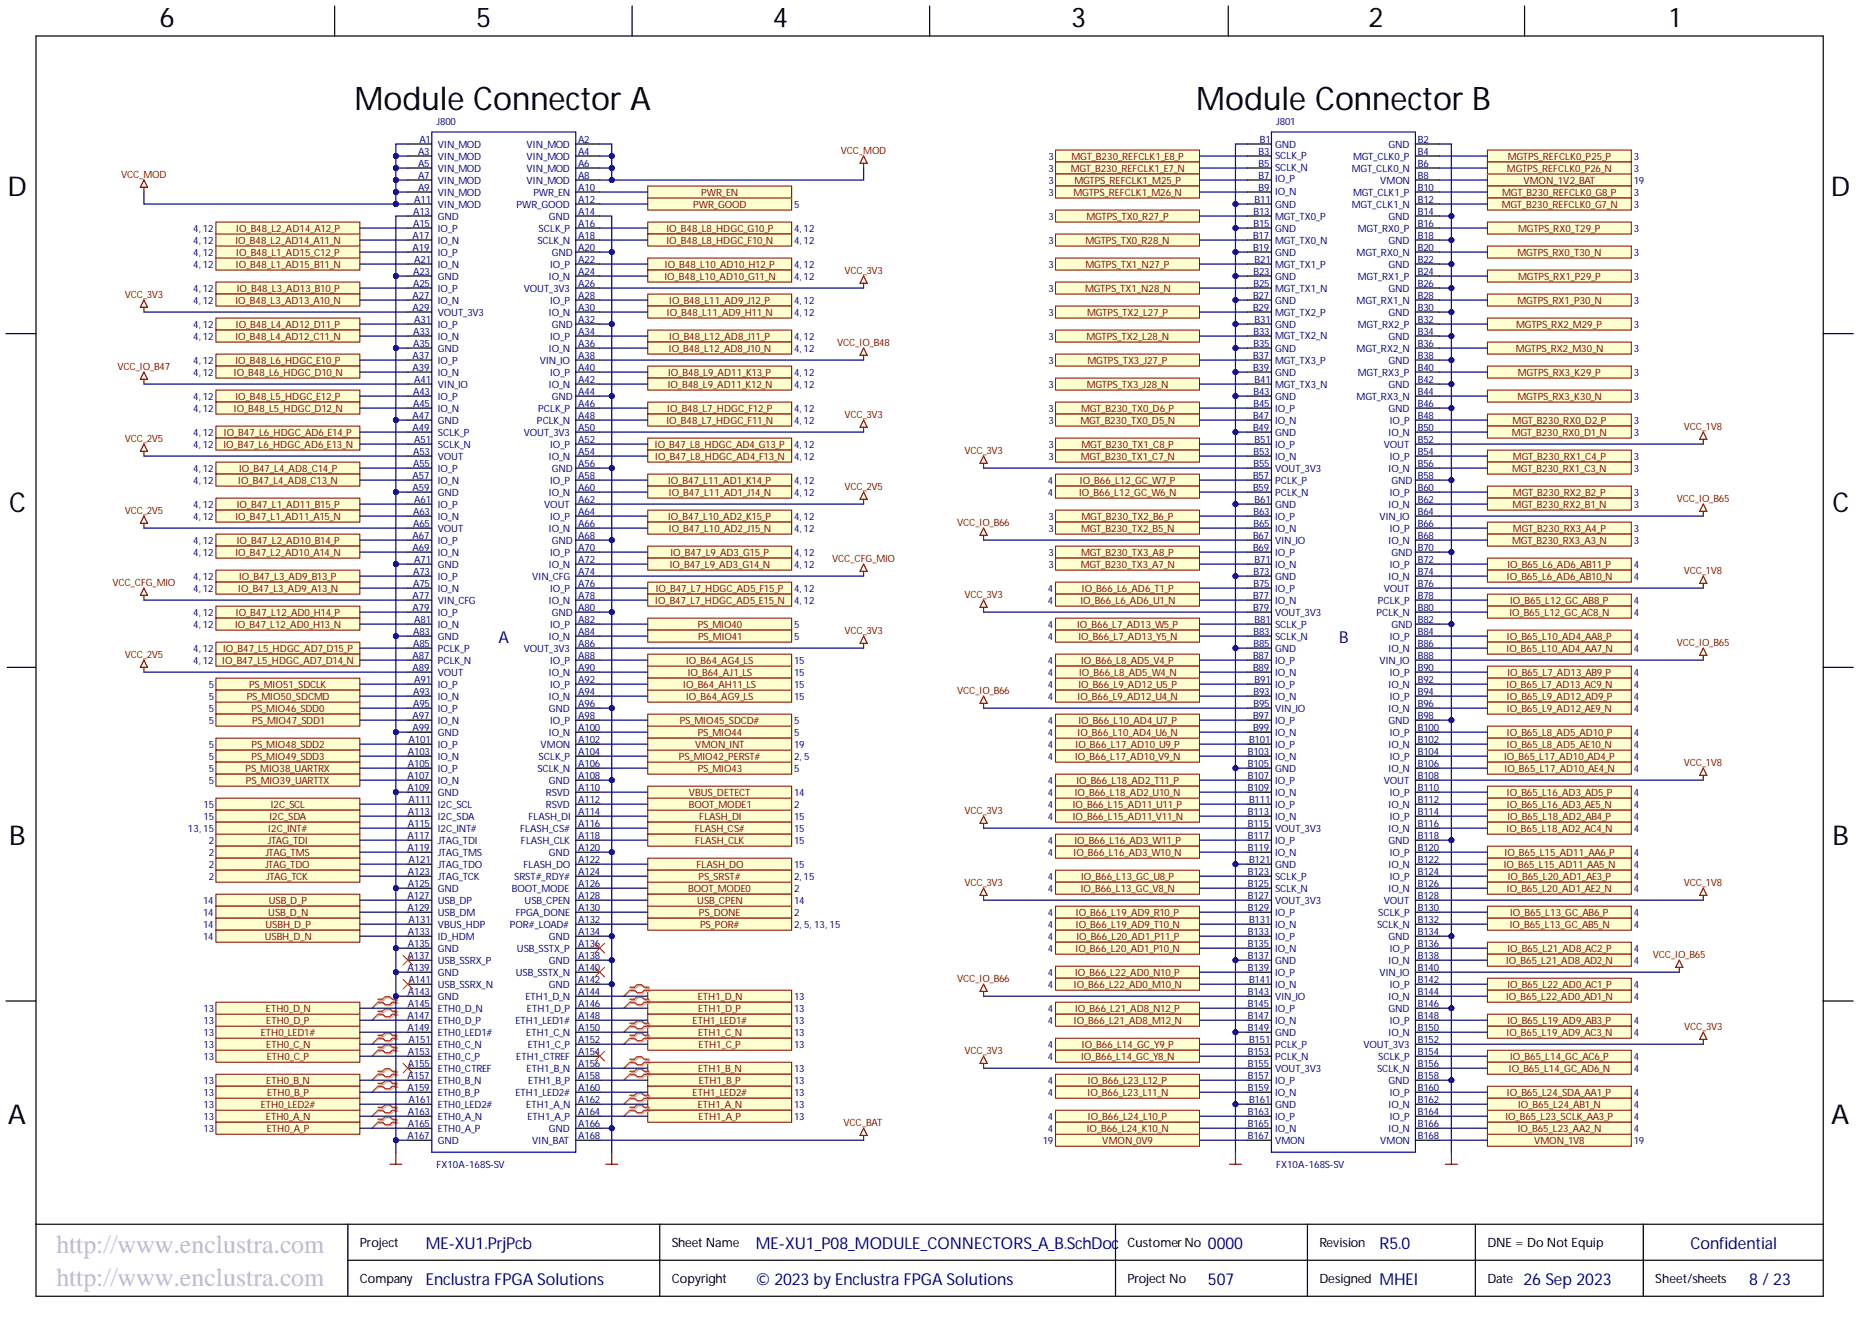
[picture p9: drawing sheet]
<svg xmlns="http://www.w3.org/2000/svg" width="393mm" height="282mm" viewBox="0 0 393 282" stroke-linecap="round" stroke-linejoin="round" font-family="sans-serif">
<defs><g id="words">
<g font-size="6.9">
<text x="75" y="23.2">Module Connector A</text>
<text x="253" y="23.2">Module Connector B</text>
</g>
<g font-size="5.8">
<text x="33.7" y="5.7">6</text>
<text x="100.7" y="5.7">5</text>
<text x="163.4" y="5.7">4</text>
<text x="226.5" y="5.7">3</text>
<text x="289.4" y="5.7">2</text>
<text x="353.1" y="5.7">1</text>
<text x="1.6" y="41.5">D</text>
<text x="387.2" y="41.5">D</text>
<text x="1.9" y="108.2">C</text>
<text x="387.5" y="108.2">C</text>
<text x="1.9" y="178.8">B</text>
<text x="387.5" y="178.8">B</text>
<text x="1.7" y="237.6">A</text>
<text x="387.3" y="237.6">A</text>
</g>
<g font-size="5.5" fill="#c0c0c0">
<text x="11.9" y="265">http://www.enclustra.com</text>
<text x="11.9" y="271.9">http://www.enclustra.com</text>
</g>
<g font-size="3.5" fill="#000080">
<text x="105.4" y="135.9">A</text>
<text x="283.2" y="135.9">B</text>
<text x="90.1" y="264.1">ME-XU1.PrjPcb</text>
<text x="159.8" y="264.1">ME-XU1_P08_MODULE_CONNECTORS_A_B.SchDoc</text>
<text x="255.4" y="264.1">0000</text>
<text x="357.5" y="264.1">Confidential</text>
<text x="90.1" y="271.7">Enclustra FPGA Solutions</text>
<text x="159.8" y="271.7">© 2023 by Enclustra FPGA Solutions</text>
<text x="255.4" y="271.7">507</text>
<text x="291.7" y="271.7">MHEI</text>
<text x="322.2" y="271.7">26 Sep 2023</text>
<text x="369.9" y="271.7">8 / 23</text>
</g>
<text font-size="3.5" fill="#00007c" x="291.7" y="264.1">R5.0</text>
<g font-size="2.7">
<text x="76.1" y="263.8">Project</text>
<text x="142.1" y="263.8">Sheet Name</text>
<text x="238.4" y="263.8">CustomerNo</text>
<text x="279" y="263.8">Revision</text>
<text x="314.5" y="263.8">DNE = Do Not Equip</text>
<text x="76.1" y="271.4">Company</text>
<text x="142.1" y="271.4">Copyright</text>
<text x="238.4" y="271.4">Project No</text>
<text x="279" y="271.4">Designed</text>
<text x="314.5" y="271.4">Date</text>
<text x="350.1" y="271.4">Sheet/sheets</text>
</g>
<g font-size="2.1" fill="#000080">
<text x="92.3" y="26.4">J800</text>
<text x="269.9" y="26.4">J801</text>
<text x="88.4" y="32.7">A3</text>
<text x="88.4" y="35.3">A5</text>
<text x="88.7" y="30.2">A1</text>
<text x="92.6" y="33.8">VIN_MOD</text>
<text x="92.6" y="31.2">VIN_MOD</text>
<text x="111.4" y="33.8">VIN_MOD</text>
<text x="111.4" y="31.2">VIN_MOD</text>
<text x="122.3" y="30.2">A2</text>
<text x="122.3" y="32.7">A4</text>
<text x="122.3" y="35.3">A6</text>
<text x="221.7" y="33.8">3</text>
<text x="266.2" y="32.7">B3</text>
<text x="266.2" y="35.3">B5</text>
<text x="266.4" y="30.2">B1</text>
<text x="269.6" y="33.6">SCLK_P</text>
<text x="269.6" y="31.3">GND</text>
<text x="286.1" y="33.8">MGT_CLK0_P</text>
<text x="293.7" y="31.3">GND</text>
<text x="299.8" y="30.2">B2</text>
<text x="299.8" y="32.7">B4</text>
<text x="299.8" y="35.3">B6</text>
<text x="345.5" y="33.8">3</text>
<text x="88.4" y="37.8">A7</text>
<text x="88.4" y="40.4">A9</text>
<text x="92.6" y="41.4">VIN_MOD</text>
<text x="92.6" y="38.8">VIN_MOD</text>
<text x="92.6" y="36.3">VIN_MOD</text>
<text x="111.4" y="38.8">VIN_MOD</text>
<text x="111.4" y="36.3">VIN_MOD</text>
<text x="112.8" y="41.4">PWR_EN</text>
<text x="122.3" y="37.8">A8</text>
<text x="122.3" y="40.4">A10</text>
<text x="221.7" y="36.4">3</text>
<text x="221.7" y="38.9">3</text>
<text x="221.7" y="41.5">3</text>
<text x="266.2" y="37.8">B7</text>
<text x="266.2" y="40.4">B9</text>
<text x="269.6" y="41.2">IO_N</text>
<text x="269.6" y="38.4">IO_P</text>
<text x="269.6" y="36.1">SCLK_N</text>
<text x="285.9" y="36.4">MGT_CLK0_N</text>
<text x="286.1" y="41.5">MGT_CLK1_P</text>
<text x="291.9" y="38.9">VMON</text>
<text x="299.8" y="37.8">B8</text>
<text x="299.8" y="40.4">B10</text>
<text x="345.5" y="38.9">19</text>
<text x="345.5" y="36.4">3</text>
<text x="345.5" y="41.5">3</text>
<text x="87.3" y="45.4">A13</text>
<text x="87.3" y="48">A15</text>
<text x="87.6" y="42.9">A11</text>
<text x="92.6" y="46.4">GND</text>
<text x="92.6" y="43.9">VIN_MOD</text>
<text x="109.2" y="43.9">PWR_GOOD</text>
<text x="116.1" y="46.4">GND</text>
<text x="122.3" y="42.9">A12</text>
<text x="122.3" y="45.4">A14</text>
<text x="122.3" y="48">A16</text>
<text x="167.9" y="44">5</text>
<text x="221.7" y="46.5">3</text>
<text x="265.1" y="45.4">B13</text>
<text x="265.1" y="48">B15</text>
<text x="265.3" y="42.9">B11</text>
<text x="269.6" y="44">GND</text>
<text x="269.6" y="46.5">MGT_TX0_P</text>
<text x="285.9" y="44">MGT_CLK1_N</text>
<text x="293.7" y="46.5">GND</text>
<text x="299.8" y="42.9">B12</text>
<text x="299.8" y="45.4">B14</text>
<text x="299.8" y="48">B16</text>
<text x="345.5" y="44">3</text>
<text x="40.8" y="51.6">4, 12</text>
<text x="40.8" y="49.1">4, 12</text>
<text x="87.3" y="50.5">A17</text>
<text x="87.3" y="53">A19</text>
<text x="92.6" y="51.5">IO_N</text>
<text x="92.6" y="49">IO_P</text>
<text x="113.6" y="51.5">SCLK_N</text>
<text x="113.9" y="49">SCLK_P</text>
<text x="122.3" y="50.5">A18</text>
<text x="122.3" y="53">A20</text>
<text x="167.9" y="49.1">4, 12</text>
<text x="167.9" y="51.6">4, 12</text>
<text x="221.7" y="51.6">3</text>
<text x="265" y="50.5">B17</text>
<text x="265" y="53">B19</text>
<text x="269.6" y="51.6">MGT_TX0_N</text>
<text x="269.6" y="49.1">GND</text>
<text x="287.1" y="49.1">MGT_RX0_P</text>
<text x="293.7" y="51.6">GND</text>
<text x="299.8" y="50.5">B18</text>
<text x="299.8" y="53">B20</text>
<text x="345.5" y="49.1">3</text>
<text x="40.8" y="56.7">4, 12</text>
<text x="40.8" y="54.1">4, 12</text>
<text x="87.3" y="58.1">A23</text>
<text x="87.6" y="55.6">A21</text>
<text x="92.6" y="59.1">GND</text>
<text x="92.6" y="56.6">IO_N</text>
<text x="92.6" y="54.1">IO_P</text>
<text x="116.1" y="59.1">IO_N</text>
<text x="116.3" y="56.6">IO_P</text>
<text x="116.7" y="54.1">GND</text>
<text x="122.3" y="55.6">A22</text>
<text x="122.3" y="58.1">A24</text>
<text x="167.9" y="56.7">4, 12</text>
<text x="167.9" y="59.2">4, 12</text>
<text x="221.7" y="56.7">3</text>
<text x="265.1" y="58.1">B23</text>
<text x="265.3" y="55.6">B21</text>
<text x="269.6" y="59.2">GND</text>
<text x="269.6" y="54.1">GND</text>
<text x="269.6" y="56.7">MGT_TX1_P</text>
<text x="286.9" y="54.1">MGT_RX0_N</text>
<text x="287.1" y="59.2">MGT_RX1_P</text>
<text x="293.7" y="56.7">GND</text>
<text x="299.8" y="55.6">B22</text>
<text x="299.8" y="58.1">B24</text>
<text x="345.5" y="54.1">3</text>
<text x="345.5" y="59.2">3</text>
<text x="40.8" y="61.8">4, 12</text>
<text x="40.8" y="64.3">4, 12</text>
<text x="87.3" y="63.2">A27</text>
<text x="87.3" y="65.7">A29</text>
<text x="87.3" y="60.7">A25</text>
<text x="92.6" y="64.2">IO_N</text>
<text x="92.6" y="61.7">IO_P</text>
<text x="110.8" y="61.7">VOUT_3V3</text>
<text x="116.3" y="64.2">IO_P</text>
<text x="122.3" y="60.7">A26</text>
<text x="122.3" y="63.2">A28</text>
<text x="122.3" y="65.7">A30</text>
<text x="167.9" y="64.3">4, 12</text>
<text x="221.7" y="61.8">3</text>
<text x="265" y="63.2">B27</text>
<text x="265" y="65.7">B29</text>
<text x="265.1" y="60.7">B25</text>
<text x="269.6" y="64.3">GND</text>
<text x="269.6" y="61.8">MGT_TX1_N</text>
<text x="286.9" y="64.3">MGT_RX1_N</text>
<text x="293.7" y="61.8">GND</text>
<text x="299.8" y="60.7">B26</text>
<text x="299.8" y="63.2">B28</text>
<text x="299.8" y="65.7">B30</text>
<text x="345.5" y="64.3">3</text>
<text x="40.8" y="69.4">4, 12</text>
<text x="40.8" y="71.9">4, 12</text>
<text x="87.3" y="70.8">A33</text>
<text x="87.6" y="68.3">A31</text>
<text x="92.6" y="66.7">VOUT_3V3</text>
<text x="92.6" y="71.8">IO_N</text>
<text x="92.6" y="69.3">IO_P</text>
<text x="116.1" y="66.7">IO_N</text>
<text x="116.3" y="71.8">IO_P</text>
<text x="116.7" y="69.3">GND</text>
<text x="122.3" y="68.3">A32</text>
<text x="122.3" y="70.8">A34</text>
<text x="167.9" y="66.8">4, 12</text>
<text x="167.9" y="71.9">4, 12</text>
<text x="221.7" y="66.8">3</text>
<text x="221.7" y="71.9">3</text>
<text x="265.1" y="70.8">B33</text>
<text x="265.3" y="68.3">B31</text>
<text x="269.6" y="69.4">GND</text>
<text x="269.6" y="71.7">MGT_TX2_N</text>
<text x="269.6" y="66.8">MGT_TX2_P</text>
<text x="287.1" y="69.4">MGT_RX2_P</text>
<text x="293.7" y="71.9">GND</text>
<text x="293.7" y="66.8">GND</text>
<text x="299.8" y="68.3">B32</text>
<text x="299.8" y="70.8">B34</text>
<text x="345.5" y="69.4">3</text>
<text x="40.8" y="77">4, 12</text>
<text x="87.3" y="75.9">A37</text>
<text x="87.3" y="73.3">A35</text>
<text x="92.6" y="74.4">GND</text>
<text x="92.6" y="76.9">IO_P</text>
<text x="114.1" y="76.9">VIN_IO</text>
<text x="116.1" y="74.4">IO_N</text>
<text x="122.3" y="73.3">A36</text>
<text x="122.3" y="75.9">A38</text>
<text x="167.9" y="74.4">4, 12</text>
<text x="221.7" y="77">3</text>
<text x="265" y="75.9">B37</text>
<text x="265.1" y="73.3">B35</text>
<text x="269.6" y="77">MGT_TX3_P</text>
<text x="269.6" y="74.4">GND</text>
<text x="286.9" y="74.4">MGT_RX2_N</text>
<text x="293.7" y="77">GND</text>
<text x="299.8" y="73.3">B36</text>
<text x="299.8" y="75.9">B38</text>
<text x="345.5" y="74.4">3</text>
<text x="40.8" y="79.5">4, 12</text>
<text x="87.3" y="78.4">A39</text>
<text x="87.3" y="83.5">A43</text>
<text x="87.6" y="81">A41</text>
<text x="92.6" y="82">VIN_IO</text>
<text x="92.6" y="79.4">IO_N</text>
<text x="116.1" y="82">IO_N</text>
<text x="116.3" y="79.4">IO_P</text>
<text x="122.3" y="78.4">A40</text>
<text x="122.3" y="81">A42</text>
<text x="122.3" y="83.5">A44</text>
<text x="167.9" y="79.5">4, 12</text>
<text x="167.9" y="82.1">4, 12</text>
<text x="221.7" y="82.1">3</text>
<text x="265" y="78.4">B39</text>
<text x="265.1" y="83.5">B43</text>
<text x="265.3" y="81">B41</text>
<text x="269.6" y="82.1">MGT_TX3_N</text>
<text x="269.6" y="79.5">GND</text>
<text x="287.1" y="79.5">MGT_RX3_P</text>
<text x="293.7" y="82.1">GND</text>
<text x="299.8" y="78.4">B40</text>
<text x="299.8" y="81">B42</text>
<text x="299.8" y="83.5">B44</text>
<text x="345.5" y="79.5">3</text>
<text x="40.8" y="84.6">4, 12</text>
<text x="40.8" y="87.1">4, 12</text>
<text x="87.3" y="88.6">A47</text>
<text x="87.3" y="86">A45</text>
<text x="92.6" y="89.6">GND</text>
<text x="92.6" y="87.1">IO_N</text>
<text x="92.6" y="84.5">IO_P</text>
<text x="113.6" y="89.6">PCLK_N</text>
<text x="113.8" y="87.1">PCLK_P</text>
<text x="116.7" y="84.5">GND</text>
<text x="122.3" y="86">A46</text>
<text x="122.3" y="88.6">A48</text>
<text x="167.9" y="87.1">4, 12</text>
<text x="167.9" y="89.7">4, 12</text>
<text x="221.7" y="87.1">3</text>
<text x="221.7" y="89.7">3</text>
<text x="265" y="88.6">B47</text>
<text x="265.1" y="86">B45</text>
<text x="269.6" y="84.6">GND</text>
<text x="269.6" y="89.7">IO_N</text>
<text x="269.6" y="87.1">IO_P</text>
<text x="286.9" y="84.6">MGT_RX3_N</text>
<text x="293.7" y="87.1">GND</text>
<text x="293.9" y="89.7">IO_P</text>
<text x="299.8" y="86">B46</text>
<text x="299.8" y="88.6">B48</text>
<text x="345.5" y="89.7">3</text>
<text x="345.5" y="84.6">3</text>
<text x="40.8" y="92.2">4, 12</text>
<text x="40.8" y="94.8">4, 12</text>
<text x="87.3" y="91.1">A49</text>
<text x="87.6" y="93.7">A51</text>
<text x="92.6" y="94.7">SCLK_N</text>
<text x="92.6" y="92.1">SCLK_P</text>
<text x="110.8" y="92.1">VOUT_3V3</text>
<text x="116.3" y="94.7">IO_P</text>
<text x="122.3" y="91.1">A50</text>
<text x="122.3" y="93.7">A52</text>
<text x="167.9" y="94.8">4, 12</text>
<text x="221.7" y="94.8">3</text>
<text x="265" y="91.1">B49</text>
<text x="265.3" y="93.7">B51</text>
<text x="269.6" y="92.2">GND</text>
<text x="269.6" y="94.8">IO_P</text>
<text x="292.6" y="94.8">VOUT</text>
<text x="293.7" y="92.2">IO_N</text>
<text x="299.8" y="91.1">B50</text>
<text x="299.8" y="93.7">B52</text>
<text x="345.5" y="92.2">3</text>
<text x="40.8" y="99.8">4, 12</text>
<text x="87.3" y="101.3">A57</text>
<text x="87.3" y="96.2">A53</text>
<text x="87.3" y="98.7">A55</text>
<text x="92.6" y="97.2">VOUT</text>
<text x="92.6" y="99.7">IO_P</text>
<text x="116.1" y="97.2">IO_N</text>
<text x="116.7" y="99.7">GND</text>
<text x="122.3" y="96.2">A54</text>
<text x="122.3" y="98.7">A56</text>
<text x="122.3" y="101.3">A58</text>
<text x="167.9" y="97.3">4, 12</text>
<text x="221.7" y="97.3">3</text>
<text x="265" y="101.3">B57</text>
<text x="265.1" y="96.2">B53</text>
<text x="265.1" y="98.7">B55</text>
<text x="269.6" y="97.3">IO_N</text>
<text x="269.6" y="99.8">VOUT_3V3</text>
<text x="293.7" y="99.8">IO_N</text>
<text x="293.9" y="97.3">IO_P</text>
<text x="299.8" y="96.2">B54</text>
<text x="299.8" y="98.7">B56</text>
<text x="299.8" y="101.3">B58</text>
<text x="345.5" y="97.3">3</text>
<text x="345.5" y="99.8">3</text>
<text x="40.8" y="107.4">4, 12</text>
<text x="40.8" y="102.4">4, 12</text>
<text x="87.3" y="103.8">A59</text>
<text x="87.6" y="106.3">A61</text>
<text x="92.6" y="104.8">GND</text>
<text x="92.6" y="107.4">IO_P</text>
<text x="92.6" y="102.3">IO_N</text>
<text x="115.1" y="107.4">VOUT</text>
<text x="116.1" y="104.8">IO_N</text>
<text x="116.3" y="102.3">IO_P</text>
<text x="122.3" y="103.8">A60</text>
<text x="122.3" y="106.3">A62</text>
<text x="167.9" y="102.4">4, 12</text>
<text x="167.9" y="104.9">4, 12</text>
<text x="221.6" y="102.4">4</text>
<text x="221.6" y="104.9">4</text>
<text x="265" y="103.8">B59</text>
<text x="265.3" y="106.3">B61</text>
<text x="269.6" y="107.4">GND</text>
<text x="269.6" y="104.9">PCLK_N</text>
<text x="269.6" y="102.4">PCLK_P</text>
<text x="293.7" y="107.4">IO_N</text>
<text x="293.9" y="104.9">IO_P</text>
<text x="294.3" y="102.4">GND</text>
<text x="299.8" y="103.8">B60</text>
<text x="299.8" y="106.3">B62</text>
<text x="345.5" y="104.9">3</text>
<text x="345.5" y="107.4">3</text>
<text x="40.8" y="110">4, 12</text>
<text x="87.3" y="114">A67</text>
<text x="87.3" y="108.9">A63</text>
<text x="87.3" y="111.4">A65</text>
<text x="92.6" y="112.4">VOUT</text>
<text x="92.6" y="109.9">IO_N</text>
<text x="116.1" y="112.4">IO_N</text>
<text x="116.3" y="109.9">IO_P</text>
<text x="122.3" y="108.9">A64</text>
<text x="122.3" y="111.4">A66</text>
<text x="122.3" y="114">A68</text>
<text x="167.9" y="110">4, 12</text>
<text x="167.9" y="112.5">4, 12</text>
<text x="221.7" y="110">3</text>
<text x="221.7" y="112.5">3</text>
<text x="265" y="114">B67</text>
<text x="265.1" y="108.9">B63</text>
<text x="265.1" y="111.4">B65</text>
<text x="269.6" y="112.5">IO_N</text>
<text x="269.6" y="110">IO_P</text>
<text x="291.7" y="110">VIN_IO</text>
<text x="293.9" y="112.5">IO_P</text>
<text x="299.8" y="108.9">B64</text>
<text x="299.8" y="111.4">B66</text>
<text x="299.8" y="114">B68</text>
<text x="345.5" y="112.5">3</text>
<text x="40.8" y="115.1">4, 12</text>
<text x="40.8" y="117.6">4, 12</text>
<text x="87.3" y="116.5">A69</text>
<text x="87.6" y="119">A71</text>
<text x="92.6" y="117.5">IO_N</text>
<text x="92.6" y="115">IO_P</text>
<text x="116.3" y="117.5">IO_P</text>
<text x="116.7" y="115">GND</text>
<text x="122.3" y="116.5">A70</text>
<text x="122.3" y="119">A72</text>
<text x="167.9" y="117.6">4, 12</text>
<text x="221.7" y="117.6">3</text>
<text x="265" y="116.5">B69</text>
<text x="265.3" y="119">B71</text>
<text x="269.6" y="115.1">VIN_IO</text>
<text x="269.6" y="117.6">IO_P</text>
<text x="293.7" y="115.1">IO_N</text>
<text x="294.3" y="117.6">GND</text>
<text x="299.8" y="116.5">B70</text>
<text x="299.8" y="119">B72</text>
<text x="345.5" y="115.1">3</text>
<text x="40.8" y="122.7">4, 12</text>
<text x="40.8" y="125.2">4, 12</text>
<text x="87.3" y="121.6">A73</text>
<text x="87.3" y="124.1">A75</text>
<text x="92.6" y="120">GND</text>
<text x="92.6" y="125.1">IO_N</text>
<text x="92.6" y="122.6">IO_P</text>
<text x="112.5" y="122.6">VIN_CFG</text>
<text x="116.1" y="120">IO_N</text>
<text x="116.3" y="125.1">IO_P</text>
<text x="122.3" y="121.6">A74</text>
<text x="122.3" y="124.1">A76</text>
<text x="167.9" y="125.2">4, 12</text>
<text x="167.9" y="120.1">4, 12</text>
<text x="221.6" y="125.2">4</text>
<text x="221.7" y="120.1">3</text>
<text x="265.1" y="121.6">B73</text>
<text x="265.1" y="124.1">B75</text>
<text x="269.6" y="122.7">GND</text>
<text x="269.6" y="125.2">IO_P</text>
<text x="269.6" y="120.1">IO_N</text>
<text x="292.6" y="125.2">VOUT</text>
<text x="293.7" y="122.7">IO_N</text>
<text x="293.9" y="120.1">IO_P</text>
<text x="299.8" y="121.6">B74</text>
<text x="299.8" y="124.1">B76</text>
<text x="345.5" y="120.1">4</text>
<text x="345.5" y="122.7">4</text>
<text x="40.8" y="130.3">4, 12</text>
<text x="87.3" y="126.6">A77</text>
<text x="87.3" y="129.2">A79</text>
<text x="87.6" y="131.7">A81</text>
<text x="92.6" y="130.2">IO_P</text>
<text x="92.6" y="127.7">VIN_CFG</text>
<text x="116.1" y="127.7">IO_N</text>
<text x="116.7" y="130.2">GND</text>
<text x="122.3" y="126.6">A78</text>
<text x="122.3" y="129.2">A80</text>
<text x="122.3" y="131.7">A82</text>
<text x="167.9" y="127.7">4, 12</text>
<text x="221.6" y="127.7">4</text>
<text x="265" y="126.6">B77</text>
<text x="265" y="129.2">B79</text>
<text x="265.3" y="131.7">B81</text>
<text x="269.6" y="130.3">VOUT_3V3</text>
<text x="269.6" y="127.7">IO_N</text>
<text x="291.1" y="130.3">PCLK_N</text>
<text x="291.4" y="127.7">PCLK_P</text>
<text x="299.8" y="126.6">B78</text>
<text x="299.8" y="129.2">B80</text>
<text x="299.8" y="131.7">B82</text>
<text x="345.5" y="127.7">4</text>
<text x="345.5" y="130.3">4</text>
<text x="40.8" y="137.9">4, 12</text>
<text x="40.8" y="132.8">4, 12</text>
<text x="87.3" y="134.3">A83</text>
<text x="87.3" y="136.8">A85</text>
<text x="92.6" y="132.7">IO_N</text>
<text x="92.6" y="137.8">PCLK_P</text>
<text x="92.6" y="135.3">GND</text>
<text x="110.8" y="137.8">VOUT_3V3</text>
<text x="116.1" y="135.3">IO_N</text>
<text x="116.3" y="132.7">IO_P</text>
<text x="122.3" y="134.3">A84</text>
<text x="122.3" y="136.8">A86</text>
<text x="167.9" y="132.8">5</text>
<text x="167.9" y="135.4">5</text>
<text x="221.6" y="132.8">4</text>
<text x="221.6" y="135.4">4</text>
<text x="265.1" y="134.3">B83</text>
<text x="265.1" y="136.8">B85</text>
<text x="269.6" y="132.8">SCLK_P</text>
<text x="269.6" y="135.4">SCLK_N</text>
<text x="269.6" y="137.9">GND</text>
<text x="293.7" y="137.9">IO_N</text>
<text x="293.9" y="135.4">IO_P</text>
<text x="294.3" y="132.8">GND</text>
<text x="299.8" y="134.3">B84</text>
<text x="299.8" y="136.8">B86</text>
<text x="345.5" y="135.4">4</text>
<text x="345.5" y="137.9">4</text>
<text x="40.8" y="140.4">4, 12</text>
<text x="87.3" y="139.3">A87</text>
<text x="87.3" y="141.9">A89</text>
<text x="92.6" y="142.9">VOUT</text>
<text x="92.6" y="140.3">PCLK_N</text>
<text x="116.1" y="142.9">IO_N</text>
<text x="116.3" y="140.3">IO_P</text>
<text x="122.3" y="139.3">A88</text>
<text x="122.3" y="141.9">A90</text>
<text x="167.9" y="143">15</text>
<text x="167.9" y="140.4">15</text>
<text x="221.6" y="140.4">4</text>
<text x="221.6" y="143">4</text>
<text x="265" y="139.3">B87</text>
<text x="265" y="141.9">B89</text>
<text x="269.6" y="143">IO_N</text>
<text x="269.6" y="140.4">IO_P</text>
<text x="291.7" y="140.4">VIN_IO</text>
<text x="293.9" y="143">IO_P</text>
<text x="299.8" y="139.3">B88</text>
<text x="299.8" y="141.9">B90</text>
<text x="345.5" y="143">4</text>
<text x="44.1" y="145.5">5</text>
<text x="44.1" y="148">5</text>
<text x="87.3" y="146.9">A93</text>
<text x="87.3" y="149.5">A95</text>
<text x="87.6" y="144.4">A91</text>
<text x="92.6" y="145.4">IO_P</text>
<text x="92.6" y="148">IO_N</text>
<text x="116.1" y="148">IO_N</text>
<text x="116.3" y="145.4">IO_P</text>
<text x="122.3" y="144.4">A92</text>
<text x="122.3" y="146.9">A94</text>
<text x="122.3" y="149.5">A96</text>
<text x="167.9" y="148">15</text>
<text x="167.9" y="145.5">15</text>
<text x="221.6" y="145.5">4</text>
<text x="221.6" y="148">4</text>
<text x="265.1" y="146.9">B93</text>
<text x="265.1" y="149.5">B95</text>
<text x="265.3" y="144.4">B91</text>
<text x="269.6" y="148">IO_N</text>
<text x="269.6" y="145.5">IO_P</text>
<text x="293.7" y="145.5">IO_N</text>
<text x="293.9" y="148">IO_P</text>
<text x="299.8" y="144.4">B92</text>
<text x="299.8" y="146.9">B94</text>
<text x="299.8" y="149.5">B96</text>
<text x="345.5" y="145.5">4</text>
<text x="345.5" y="148">4</text>
<text x="44.1" y="150.6">5</text>
<text x="44.1" y="153.1">5</text>
<text x="87.3" y="152">A97</text>
<text x="87.3" y="154.6">A99</text>
<text x="92.6" y="155.6">GND</text>
<text x="92.6" y="153">IO_N</text>
<text x="92.6" y="150.5">IO_P</text>
<text x="116.1" y="155.6">IO_N</text>
<text x="116.1" y="150.5">GND</text>
<text x="116.3" y="153">IO_P</text>
<text x="122.3" y="152">A98</text>
<text x="122.3" y="154.6">A100</text>
<text x="167.9" y="155.7">5</text>
<text x="167.9" y="153.1">5</text>
<text x="221.6" y="153.1">4</text>
<text x="221.6" y="155.7">4</text>
<text x="265" y="152">B97</text>
<text x="265" y="154.6">B99</text>
<text x="269.6" y="150.6">VIN_IO</text>
<text x="269.6" y="155.7">IO_N</text>
<text x="269.6" y="153.1">IO_P</text>
<text x="293.7" y="153.1">GND</text>
<text x="293.7" y="150.6">IO_N</text>
<text x="293.9" y="155.7">IO_P</text>
<text x="299.8" y="152">B98</text>
<text x="299.8" y="154.6">B100</text>
<text x="345.5" y="155.7">4</text>
<text x="345.5" y="150.6">4</text>
<text x="44.1" y="158.2">5</text>
<text x="44.1" y="160.7">5</text>
<text x="86.2" y="159.6">A103</text>
<text x="86.4" y="157.1">A101</text>
<text x="92.6" y="160.7">IO_N</text>
<text x="92.6" y="158.1">IO_P</text>
<text x="113.9" y="160.7">SCLK_P</text>
<text x="114.3" y="158.1">VMON</text>
<text x="122.3" y="157.1">A102</text>
<text x="122.3" y="159.6">A104</text>
<text x="167.9" y="160.7">2, 5</text>
<text x="167.9" y="158.2">19</text>
<text x="221.6" y="158.2">4</text>
<text x="221.6" y="160.7">4</text>
<text x="263.9" y="159.6">B103</text>
<text x="264.1" y="157.1">B101</text>
<text x="269.6" y="160.7">IO_N</text>
<text x="269.6" y="158.2">IO_P</text>
<text x="293.7" y="158.2">IO_N</text>
<text x="293.9" y="160.7">IO_P</text>
<text x="299.8" y="157.1">B102</text>
<text x="299.8" y="159.6">B104</text>
<text x="345.5" y="160.7">4</text>
<text x="345.5" y="158.2">4</text>
<text x="44.1" y="163.3">5</text>
<text x="44.1" y="165.8">5</text>
<text x="86.2" y="164.7">A107</text>
<text x="86.2" y="167.3">A109</text>
<text x="86.2" y="162.2">A105</text>
<text x="92.6" y="165.7">IO_N</text>
<text x="92.6" y="163.2">IO_P</text>
<text x="113.6" y="163.2">SCLK_N</text>
<text x="116.1" y="165.7">GND</text>
<text x="122.3" y="162.2">A106</text>
<text x="122.3" y="164.7">A108</text>
<text x="122.3" y="167.3">A110</text>
<text x="167.9" y="163.3">5</text>
<text x="221.6" y="165.8">4</text>
<text x="263.9" y="162.2">B105</text>
<text x="263.9" y="164.7">B107</text>
<text x="263.9" y="167.3">B109</text>
<text x="269.6" y="165.8">IO_P</text>
<text x="269.6" y="163.3">GND</text>
<text x="292.6" y="165.8">VOUT</text>
<text x="293.7" y="163.3">IO_N</text>
<text x="299.8" y="162.2">B106</text>
<text x="299.8" y="164.7">B108</text>
<text x="299.8" y="167.3">B110</text>
<text x="345.5" y="163.3">4</text>
<text x="43" y="170.9">15</text>
<text x="43" y="173.4">15</text>
<text x="86.2" y="172.3">A113</text>
<text x="86.4" y="169.8">A111</text>
<text x="92.6" y="170.8">I2C_SCL</text>
<text x="92.6" y="173.3">I2C_SDA</text>
<text x="92.6" y="168.3">GND</text>
<text x="111.8" y="173.3">FLASH_DI</text>
<text x="115.4" y="170.8">RSVD</text>
<text x="115.4" y="168.3">RSVD</text>
<text x="122.3" y="169.8">A112</text>
<text x="122.3" y="172.3">A114</text>
<text x="167.9" y="173.4">15</text>
<text x="167.9" y="170.9">2</text>
<text x="167.9" y="168.4">14</text>
<text x="221.6" y="170.9">4</text>
<text x="221.6" y="173.4">4</text>
<text x="221.6" y="168.4">4</text>
<text x="263.9" y="172.3">B113</text>
<text x="264.1" y="169.8">B111</text>
<text x="269.6" y="168.4">IO_N</text>
<text x="269.6" y="170.9">IO_P</text>
<text x="269.6" y="173.4">IO_N</text>
<text x="293.7" y="170.9">IO_N</text>
<text x="293.9" y="173.4">IO_P</text>
<text x="293.9" y="168.4">IO_P</text>
<text x="299.8" y="169.8">B112</text>
<text x="299.8" y="172.3">B114</text>
<text x="345.5" y="168.4">4</text>
<text x="345.5" y="170.9">4</text>
<text x="345.5" y="173.4">4</text>
<text x="39.7" y="176">13, 15</text>
<text x="44.1" y="178.5">2</text>
<text x="86.2" y="177.4">A117</text>
<text x="86.2" y="179.9">A119</text>
<text x="86.2" y="174.9">A115</text>
<text x="92.6" y="175.9">I2C_INT#</text>
<text x="92.6" y="178.4">JTAG_TDI</text>
<text x="110" y="175.9">FLASH_CS#</text>
<text x="110.2" y="178.4">FLASH_CLK</text>
<text x="122.3" y="174.9">A116</text>
<text x="122.3" y="177.4">A118</text>
<text x="122.3" y="179.9">A120</text>
<text x="167.9" y="176">15</text>
<text x="167.9" y="178.5">15</text>
<text x="221.6" y="178.5">4</text>
<text x="263.9" y="174.9">B115</text>
<text x="263.9" y="177.4">B117</text>
<text x="263.9" y="179.9">B119</text>
<text x="269.6" y="176">VOUT_3V3</text>
<text x="269.6" y="178.5">IO_P</text>
<text x="293.7" y="176">IO_N</text>
<text x="293.7" y="178.5">GND</text>
<text x="299.8" y="174.9">B116</text>
<text x="299.8" y="177.4">B118</text>
<text x="299.8" y="179.9">B120</text>
<text x="345.5" y="176">4</text>
<text x="44.1" y="181">2</text>
<text x="44.1" y="183.6">2</text>
<text x="86.2" y="185">A123</text>
<text x="86.4" y="182.5">A121</text>
<text x="92.6" y="183.5">JTAG_TDO</text>
<text x="92.6" y="181">JTAG_TMS</text>
<text x="110.7" y="183.5">FLASH_DO</text>
<text x="116.1" y="181">GND</text>
<text x="122.3" y="182.5">A122</text>
<text x="122.3" y="185">A124</text>
<text x="167.9" y="183.6">15</text>
<text x="221.6" y="181">4</text>
<text x="263.9" y="185">B123</text>
<text x="264.1" y="182.5">B121</text>
<text x="269.6" y="181">IO_N</text>
<text x="269.6" y="183.6">GND</text>
<text x="293.7" y="183.6">IO_N</text>
<text x="293.9" y="181">IO_P</text>
<text x="299.8" y="182.5">B122</text>
<text x="299.8" y="185">B124</text>
<text x="345.5" y="181">4</text>
<text x="345.5" y="183.6">4</text>
<text x="43" y="191.2">14</text>
<text x="44.1" y="186.1">2</text>
<text x="86.2" y="190.1">A127</text>
<text x="86.2" y="187.6">A125</text>
<text x="92.6" y="191.1">USB_DP</text>
<text x="92.6" y="186">JTAG_TCK</text>
<text x="92.6" y="188.6">GND</text>
<text x="108.2" y="188.6">BOOT_MODE</text>
<text x="108.7" y="186">SRST#_RDY#</text>
<text x="110.9" y="191.1">USB_CPEN</text>
<text x="122.3" y="187.6">A126</text>
<text x="122.3" y="190.1">A128</text>
<text x="167.9" y="188.7">2</text>
<text x="167.9" y="186.1">2, 15</text>
<text x="167.9" y="191.2">14</text>
<text x="221.6" y="186.1">4</text>
<text x="221.6" y="188.7">4</text>
<text x="263.9" y="187.6">B125</text>
<text x="263.9" y="190.1">B127</text>
<text x="269.6" y="191.2">VOUT_3V3</text>
<text x="269.6" y="188.7">SCLK_N</text>
<text x="269.6" y="186.1">SCLK_P</text>
<text x="292.6" y="191.2">VOUT</text>
<text x="293.7" y="188.7">IO_N</text>
<text x="293.9" y="186.1">IO_P</text>
<text x="299.8" y="187.6">B126</text>
<text x="299.8" y="190.1">B128</text>
<text x="345.5" y="186.1">4</text>
<text x="345.5" y="188.7">4</text>
<text x="43" y="193.7">14</text>
<text x="43" y="196.3">14</text>
<text x="86.2" y="192.6">A129</text>
<text x="86.2" y="197.7">A133</text>
<text x="86.4" y="195.2">A131</text>
<text x="92.6" y="196.2">VBUS_HDP</text>
<text x="92.6" y="193.6">USB_DM</text>
<text x="107.8" y="196.2">POR#_LOAD#</text>
<text x="109.1" y="193.6">FPGA_DONE</text>
<text x="122.3" y="192.6">A130</text>
<text x="122.3" y="195.2">A132</text>
<text x="122.3" y="197.7">A134</text>
<text x="167.9" y="193.7">2</text>
<text x="167.9" y="196.3">2, 5, 13, 15</text>
<text x="221.6" y="193.7">4</text>
<text x="221.6" y="196.3">4</text>
<text x="263.9" y="192.6">B129</text>
<text x="263.9" y="197.7">B133</text>
<text x="264.1" y="195.2">B131</text>
<text x="269.6" y="196.3">IO_N</text>
<text x="269.6" y="193.7">IO_P</text>
<text x="291.2" y="196.3">SCLK_N</text>
<text x="291.5" y="193.7">SCLK_P</text>
<text x="299.8" y="192.6">B130</text>
<text x="299.8" y="195.2">B132</text>
<text x="299.8" y="197.7">B134</text>
<text x="345.5" y="193.7">4</text>
<text x="345.5" y="196.3">4</text>
<text x="43" y="198.8">14</text>
<text x="86.2" y="202.8">A137</text>
<text x="86.2" y="200.2">A135</text>
<text x="92.6" y="203.8">USB_SSRX_P</text>
<text x="92.6" y="201.3">GND</text>
<text x="92.6" y="198.7">ID_HDM</text>
<text x="109.3" y="201.3">USB_SSTX_P</text>
<text x="116.1" y="203.8">GND</text>
<text x="116.1" y="198.7">GND</text>
<text x="122.3" y="200.2">A136</text>
<text x="122.3" y="202.8">A138</text>
<text x="221.6" y="198.8">4</text>
<text x="221.6" y="201.3">4</text>
<text x="263.9" y="200.2">B135</text>
<text x="263.9" y="202.8">B137</text>
<text x="269.6" y="203.9">GND</text>
<text x="269.6" y="201.3">IO_N</text>
<text x="269.6" y="198.8">IO_P</text>
<text x="293.7" y="203.9">IO_N</text>
<text x="293.7" y="198.8">GND</text>
<text x="293.9" y="201.3">IO_P</text>
<text x="299.8" y="200.2">B136</text>
<text x="299.8" y="202.8">B138</text>
<text x="345.5" y="201.3">4</text>
<text x="345.5" y="203.9">4</text>
<text x="86.2" y="205.3">A139</text>
<text x="86.4" y="207.9">A141</text>
<text x="92.6" y="208.9">USB_SSRX_N</text>
<text x="92.6" y="206.3">GND</text>
<text x="109.1" y="206.3">USB_SSTX_N</text>
<text x="116.1" y="208.9">GND</text>
<text x="122.3" y="205.3">A140</text>
<text x="122.3" y="207.9">A142</text>
<text x="221.6" y="206.4">4</text>
<text x="221.6" y="209">4</text>
<text x="263.9" y="205.3">B139</text>
<text x="264.1" y="207.9">B141</text>
<text x="269.6" y="209">IO_N</text>
<text x="269.6" y="206.4">IO_P</text>
<text x="291.7" y="206.4">VIN_IO</text>
<text x="293.9" y="209">IO_P</text>
<text x="299.8" y="205.3">B140</text>
<text x="299.8" y="207.9">B142</text>
<text x="345.5" y="209">4</text>
<text x="43" y="214">13</text>
<text x="86.2" y="215.5">A147</text>
<text x="86.2" y="210.4">A143</text>
<text x="86.2" y="212.9">A145</text>
<text x="92.6" y="214">ETH0_D_N</text>
<text x="92.6" y="211.4">GND</text>
<text x="111.1" y="211.4">ETH1_D_N</text>
<text x="111.4" y="214">ETH1_D_P</text>
<text x="122.3" y="210.4">A144</text>
<text x="122.3" y="212.9">A146</text>
<text x="122.3" y="215.5">A148</text>
<text x="167.9" y="211.5">13</text>
<text x="167.9" y="214">13</text>
<text x="221.6" y="214">4</text>
<text x="263.9" y="210.4">B143</text>
<text x="263.9" y="212.9">B145</text>
<text x="263.9" y="215.5">B147</text>
<text x="269.6" y="211.5">VIN_IO</text>
<text x="269.6" y="214">IO_P</text>
<text x="293.7" y="214">GND</text>
<text x="293.7" y="211.5">IO_N</text>
<text x="299.8" y="210.4">B144</text>
<text x="299.8" y="212.9">B146</text>
<text x="299.8" y="215.5">B148</text>
<text x="345.5" y="211.5">4</text>
<text x="43" y="221.6">13</text>
<text x="43" y="219.1">13</text>
<text x="43" y="216.6">13</text>
<text x="86.2" y="218">A149</text>
<text x="86.4" y="220.5">A151</text>
<text x="92.6" y="216.5">ETH0_D_P</text>
<text x="92.6" y="219">ETH0_LED1#</text>
<text x="92.6" y="221.6">ETH0_C_N</text>
<text x="109" y="216.5">ETH1_LED1#</text>
<text x="111.3" y="219">ETH1_C_N</text>
<text x="111.6" y="221.6">ETH1_C_P</text>
<text x="122.3" y="218">A150</text>
<text x="122.3" y="220.5">A152</text>
<text x="167.9" y="216.6">13</text>
<text x="167.9" y="219.1">13</text>
<text x="167.9" y="221.6">13</text>
<text x="221.6" y="221.6">4</text>
<text x="221.6" y="216.6">4</text>
<text x="263.9" y="218">B149</text>
<text x="264.1" y="220.5">B151</text>
<text x="269.6" y="221.6">PCLK_P</text>
<text x="269.6" y="216.6">IO_N</text>
<text x="269.6" y="219.1">GND</text>
<text x="288.3" y="221.6">VOUT_3V3</text>
<text x="293.7" y="219.1">IO_N</text>
<text x="293.9" y="216.6">IO_P</text>
<text x="299.8" y="218">B150</text>
<text x="299.8" y="220.5">B152</text>
<text x="345.5" y="216.6">4</text>
<text x="345.5" y="219.1">4</text>
<text x="43" y="224.2">13</text>
<text x="86.2" y="223.1">A153</text>
<text x="86.2" y="225.6">A155</text>
<text x="92.6" y="224.1">ETH0_C_P</text>
<text x="92.6" y="226.6">ETH0_CTREF</text>
<text x="109.2" y="224.1">ETH1_CTREF</text>
<text x="111.4" y="226.6">ETH1_B_N</text>
<text x="122.3" y="223.1">A154</text>
<text x="122.3" y="225.6">A156</text>
<text x="167.9" y="226.7">13</text>
<text x="221.6" y="224.2">4</text>
<text x="263.9" y="223.1">B153</text>
<text x="263.9" y="225.6">B155</text>
<text x="269.6" y="224.2">PCLK_N</text>
<text x="269.6" y="226.7">VOUT_3V3</text>
<text x="291.2" y="226.7">SCLK_N</text>
<text x="291.5" y="224.2">SCLK_P</text>
<text x="299.8" y="223.1">B154</text>
<text x="299.8" y="225.6">B156</text>
<text x="345.5" y="224.2">4</text>
<text x="345.5" y="226.7">4</text>
<text x="43" y="229.3">13</text>
<text x="43" y="231.8">13</text>
<text x="86.2" y="228.2">A157</text>
<text x="86.2" y="230.7">A159</text>
<text x="86.4" y="233.2">A161</text>
<text x="92.6" y="229.2">ETH0_B_N</text>
<text x="92.6" y="231.7">ETH0_B_P</text>
<text x="109" y="231.7">ETH1_LED2#</text>
<text x="111.7" y="229.2">ETH1_B_P</text>
<text x="122.3" y="228.2">A158</text>
<text x="122.3" y="230.7">A160</text>
<text x="122.3" y="233.2">A162</text>
<text x="167.9" y="229.3">13</text>
<text x="167.9" y="231.8">13</text>
<text x="221.6" y="229.3">4</text>
<text x="221.6" y="231.8">4</text>
<text x="263.9" y="228.2">B157</text>
<text x="263.9" y="230.7">B159</text>
<text x="264.1" y="233.2">B161</text>
<text x="269.6" y="229.3">IO_P</text>
<text x="269.6" y="231.8">IO_N</text>
<text x="293.7" y="229.3">GND</text>
<text x="293.9" y="231.8">IO_P</text>
<text x="299.8" y="228.2">B158</text>
<text x="299.8" y="230.7">B160</text>
<text x="299.8" y="233.2">B162</text>
<text x="345.5" y="231.8">4</text>
<text x="43" y="236.9">13</text>
<text x="43" y="239.4">13</text>
<text x="43" y="234.3">13</text>
<text x="86.2" y="235.8">A163</text>
<text x="86.2" y="238.3">A165</text>
<text x="92.6" y="239.3">ETH0_A_P</text>
<text x="92.6" y="236.8">ETH0_A_N</text>
<text x="92.6" y="234.3">ETH0_LED2#</text>
<text x="111.3" y="234.3">ETH1_A_N</text>
<text x="111.5" y="236.8">ETH1_A_P</text>
<text x="116.1" y="239.3">GND</text>
<text x="122.3" y="235.8">A164</text>
<text x="122.3" y="238.3">A166</text>
<text x="167.9" y="234.3">13</text>
<text x="167.9" y="236.9">13</text>
<text x="221.6" y="236.9">4</text>
<text x="221.6" y="239.4">4</text>
<text x="263.9" y="235.8">B163</text>
<text x="263.9" y="238.3">B165</text>
<text x="269.6" y="239.4">IO_N</text>
<text x="269.6" y="236.9">IO_P</text>
<text x="269.6" y="234.3">GND</text>
<text x="293.7" y="234.3">IO_N</text>
<text x="293.7" y="239.4">IO_N</text>
<text x="293.9" y="236.9">IO_P</text>
<text x="299.8" y="235.8">B164</text>
<text x="299.8" y="238.3">B166</text>
<text x="345.5" y="236.9">4</text>
<text x="345.5" y="239.4">4</text>
<text x="345.5" y="234.3">4</text>
<text x="86.2" y="240.9">A167</text>
<text x="92.6" y="241.9">GND</text>
<text x="112.5" y="242">VIN_BAT</text>
<text x="122.3" y="240.9">A168</text>
<text x="220.5" y="242">19</text>
<text x="263.9" y="240.9">B167</text>
<text x="269.6" y="242">VMON</text>
<text x="291.9" y="242">VMON</text>
<text x="299.8" y="240.9">B168</text>
<text x="345.5" y="242">19</text>
<text x="92.3" y="246.9">FX10A-168S-SV</text>
<text x="269.9" y="246.9">FX10A-168S-SV</text>
</g>
<g font-size="2.1" fill="#800000">
<text x="177.8" y="32.5">VCC_MOD</text>
<text x="226.6" y="33.8">MGT_B230_REFCLK1_E8_P</text>
<text x="318.9" y="33.8">MGTPS_REFCLK0_P25_P</text>
<text x="25.6" y="37.6">VCC_MOD</text>
<text x="148.3" y="41.5">PWR_EN</text>
<text x="226.4" y="36.4">MGT_B230_REFCLK1_E7_N</text>
<text x="227" y="41.5">MGTPS_REFCLK1_M26_N</text>
<text x="227.2" y="38.9">MGTPS_REFCLK1_M25_P</text>
<text x="317.7" y="41.5">MGT_B230_REFCLK0_G8_P</text>
<text x="318.7" y="36.4">MGTPS_REFCLK0_P26_N</text>
<text x="322.2" y="38.9">VMON_1V2_BAT</text>
<text x="146.6" y="44">PWR_GOOD</text>
<text x="229.7" y="46.5">MGTPS_TX0_R27_P</text>
<text x="317.6" y="44">MGT_B230_REFCLK0_G7_N</text>
<text x="49.8" y="51.6">IO_B48_L2_AD14_A11_N</text>
<text x="50" y="49.1">IO_B48_L2_AD14_A12_P</text>
<text x="141" y="49.1">IO_B48_L8_HDGC_G10_P</text>
<text x="141" y="51.6">IO_B48_L8_HDGC_F10_N</text>
<text x="229.6" y="51.6">MGTPS_TX0_R28_N</text>
<text x="321.1" y="49.1">MGTPS_RX0_T29_P</text>
<text x="49.9" y="56.7">IO_B48_L1_AD15_B11_N</text>
<text x="50" y="54.1">IO_B48_L1_AD15_C12_P</text>
<text x="140.5" y="59.2">IO_B48_L10_AD10_G11_N</text>
<text x="140.6" y="56.7">IO_B48_L10_AD10_H12_P</text>
<text x="178.6" y="57.9">VCC_3V3</text>
<text x="229.6" y="56.7">MGTPS_TX1_N27_P</text>
<text x="320.9" y="54.1">MGTPS_RX0_T30_N</text>
<text x="321.1" y="59.2">MGTPS_RX1_P29_P</text>
<text x="26.4" y="62.9">VCC_3V3</text>
<text x="49.8" y="64.3">IO_B48_L3_AD13_A10_N</text>
<text x="50.1" y="61.8">IO_B48_L3_AD13_B10_P</text>
<text x="141.5" y="64.3">IO_B48_L11_AD9_J12_P</text>
<text x="229.5" y="61.8">MGTPS_TX1_N28_N</text>
<text x="320.9" y="64.3">MGTPS_RX1_P30_N</text>
<text x="49.8" y="71.9">IO_B48_L4_AD12_C11_N</text>
<text x="49.9" y="69.4">IO_B48_L4_AD12_D11_P</text>
<text x="141" y="66.8">IO_B48_L11_AD9_H11_N</text>
<text x="141.5" y="71.9">IO_B48_L12_AD8_J11_P</text>
<text x="229.7" y="71.9">MGTPS_TX2_L28_N</text>
<text x="229.9" y="66.8">MGTPS_TX2_L27_P</text>
<text x="320.6" y="69.4">MGTPS_RX2_M29_P</text>
<text x="49.8" y="77">IO_B48_L6_HDGC_E10_P</text>
<text x="141.5" y="74.4">IO_B48_L12_AD8_J10_N</text>
<text x="177.1" y="73.1">VCC_IO_B48</text>
<text x="230" y="77">MGTPS_TX3_J27_P</text>
<text x="320.5" y="74.4">MGTPS_RX2_M30_N</text>
<text x="24.9" y="78.2">VCC_IO_B47</text>
<text x="49.5" y="79.5">IO_B48_L6_HDGC_D10_N</text>
<text x="141.2" y="82.1">IO_B48_L9_AD11_K12_N</text>
<text x="141.3" y="79.5">IO_B48_L9_AD11_K13_P</text>
<text x="229.8" y="82.1">MGTPS_TX3_J28_N</text>
<text x="321" y="79.5">MGTPS_RX3_K29_P</text>
<text x="49.5" y="87.1">IO_B48_L5_HDGC_D12_N</text>
<text x="49.8" y="84.6">IO_B48_L5_HDGC_E12_P</text>
<text x="141" y="89.7">IO_B48_L7_HDGC_F11_N</text>
<text x="141.1" y="87.1">IO_B48_L7_HDGC_F12_P</text>
<text x="178.6" y="88.3">VCC_3V3</text>
<text x="228.5" y="89.7">MGT_B230_TX0_D5_N</text>
<text x="228.6" y="87.1">MGT_B230_TX0_D6_P</text>
<text x="319.9" y="89.7">MGT_B230_RX0_D2_P</text>
<text x="320.9" y="84.6">MGTPS_RX3_K30_N</text>
<text x="26.4" y="93.4">VCC_2V5</text>
<text x="47.3" y="94.8">IO_B47_L6_HDGC_AD6_E13_N</text>
<text x="47.4" y="92.2">IO_B47_L6_HDGC_AD6_E14_P</text>
<text x="138.5" y="94.8">IO_B47_L8_HDGC_AD4_G13_P</text>
<text x="203.9" y="95.9">VCC_3V3</text>
<text x="228.7" y="94.8">MGT_B230_TX1_C8_P</text>
<text x="319.7" y="92.2">MGT_B230_RX0_D1_N</text>
<text x="356.1" y="90.9">VCC_1V8</text>
<text x="50.6" y="99.8">IO_B47_L4_AD8_C14_P</text>
<text x="138.6" y="97.3">IO_B47_L8_HDGC_AD4_F13_N</text>
<text x="228.6" y="97.3">MGT_B230_TX1_C7_N</text>
<text x="319.8" y="99.8">MGT_B230_RX1_C3_N</text>
<text x="320" y="97.3">MGT_B230_RX1_C4_P</text>
<text x="50.1" y="107.4">IO_B47_L1_AD11_B15_P</text>
<text x="50.4" y="102.4">IO_B47_L4_AD8_C13_N</text>
<text x="141.3" y="102.4">IO_B47_L11_AD1_K14_P</text>
<text x="141.5" y="104.9">IO_B47_L11_AD1_J14_N</text>
<text x="178.6" y="103.5">VCC_2V5</text>
<text x="228.2" y="104.9">IO_B66_L12_GC_W6_N</text>
<text x="228.4" y="102.4">IO_B66_L12_GC_W7_P</text>
<text x="319.9" y="107.4">MGT_B230_RX2_B1_N</text>
<text x="320" y="104.9">MGT_B230_RX2_B2_P</text>
<text x="354.6" y="106.1">VCC_IO_B65</text>
<text x="26.4" y="108.6">VCC_2V5</text>
<text x="49.8" y="110">IO_B47_L1_AD11_A15_N</text>
<text x="141.3" y="110">IO_B47_L10_AD2_K15_P</text>
<text x="141.5" y="112.5">IO_B47_L10_AD2_J15_N</text>
<text x="202.4" y="111.2">VCC_IO_B66</text>
<text x="228.6" y="112.5">MGT_B230_TX2_B5_N</text>
<text x="228.7" y="110">MGT_B230_TX2_B6_P</text>
<text x="320" y="112.5">MGT_B230_RX3_A4_P</text>
<text x="49.8" y="117.6">IO_B47_L2_AD10_A14_N</text>
<text x="50.1" y="115.1">IO_B47_L2_AD10_B14_P</text>
<text x="141.8" y="117.6">IO_B47_L9_AD3_G15_P</text>
<text x="176" y="118.8">VCC_CFG_MIO</text>
<text x="228.6" y="117.6">MGT_B230_TX3_A8_P</text>
<text x="319.8" y="115.1">MGT_B230_RX3_A3_N</text>
<text x="23.8" y="123.9">VCC_CFG_MIO</text>
<text x="50.4" y="125.2">IO_B47_L3_AD9_A13_N</text>
<text x="50.6" y="122.7">IO_B47_L3_AD9_B13_P</text>
<text x="138.7" y="125.2">IO_B47_L7_HDGC_AD5_F15_P</text>
<text x="141.6" y="120.1">IO_B47_L9_AD3_G14_N</text>
<text x="228.6" y="120.1">MGT_B230_TX3_A7_N</text>
<text x="228.8" y="125.2">IO_B66_L6_AD6_T1_P</text>
<text x="318.7" y="122.7">IO_B65_L6_AD6_AB10_N</text>
<text x="318.8" y="120.1">IO_B65_L6_AD6_AB11_P</text>
<text x="356.1" y="121.3">VCC_1V8</text>
<text x="49.9" y="130.3">IO_B47_L12_AD0_H14_P</text>
<text x="138.6" y="127.7">IO_B47_L7_HDGC_AD5_E15_N</text>
<text x="203.9" y="126.4">VCC_3V3</text>
<text x="228.5" y="127.7">IO_B66_L6_AD6_U1_N</text>
<text x="319.2" y="130.3">IO_B65_L12_GC_AC8_N</text>
<text x="319.4" y="127.7">IO_B65_L12_GC_AB8_P</text>
<text x="47.2" y="137.9">IO_B47_L5_HDGC_AD7_D15_P</text>
<text x="49.7" y="132.8">IO_B47_L12_AD0_H13_N</text>
<text x="147.5" y="132.8">PS_MIO40</text>
<text x="147.6" y="135.4">PS_MIO41</text>
<text x="178.6" y="134">VCC_3V3</text>
<text x="227.8" y="132.8">IO_B66_L7_AD13_W5_P</text>
<text x="228" y="135.4">IO_B66_L7_AD13_Y5_N</text>
<text x="318.6" y="137.9">IO_B65_L10_AD4_AA7_N</text>
<text x="318.7" y="135.4">IO_B65_L10_AD4_AA8_P</text>
<text x="354.6" y="136.5">VCC_IO_B65</text>
<text x="26.4" y="139.1">VCC_2V5</text>
<text x="47" y="140.4">IO_B47_L5_HDGC_AD7_D14_N</text>
<text x="145.1" y="140.4">IO_B64_AG4_LS</text>
<text x="145.4" y="143">IO_B64_AJ1_LS</text>
<text x="228.2" y="143">IO_B66_L8_AD5_W4_N</text>
<text x="228.6" y="140.4">IO_B66_L8_AD5_V4_P</text>
<text x="318.8" y="143">IO_B65_L7_AD13_AB9_P</text>
<text x="52.2" y="148">PS_MIO50_SDCMD</text>
<text x="52.7" y="145.5">PS_MIO51_SDCLK</text>
<text x="144.5" y="145.5">IO_B64_AH11_LS</text>
<text x="145.1" y="148">IO_B64_AG9_LS</text>
<text x="202.4" y="146.7">VCC_IO_B66</text>
<text x="227.9" y="148">IO_B66_L9_AD12_U4_N</text>
<text x="228" y="145.5">IO_B66_L9_AD12_U5_P</text>
<text x="318.6" y="145.5">IO_B65_L7_AD13_AC9_N</text>
<text x="318.7" y="148">IO_B65_L9_AD12_AD9_P</text>
<text x="53.2" y="150.6">PS_MIO46_SDD0</text>
<text x="53.4" y="153.1">PS_MIO47_SDD1</text>
<text x="143.7" y="153.1">PS_MIO45_SDCD#</text>
<text x="147.5" y="155.7">PS_MIO44</text>
<text x="227.9" y="155.7">IO_B66_L10_AD4_U6_N</text>
<text x="228" y="153.1">IO_B66_L10_AD4_U7_P</text>
<text x="318.7" y="155.7">IO_B65_L8_AD5_AD10_P</text>
<text x="318.7" y="150.6">IO_B65_L9_AD12_AE9_N</text>
<text x="53.2" y="158.2">PS_MIO48_SDD2</text>
<text x="53.2" y="160.7">PS_MIO49_SDD3</text>
<text x="143.6" y="160.7">PS_MIO42_PERST#</text>
<text x="147" y="158.2">VMON_INT</text>
<text x="227.4" y="160.7">IO_B66_L17_AD10_V9_N</text>
<text x="227.5" y="158.2">IO_B66_L17_AD10_U9_P</text>
<text x="318.1" y="160.7">IO_B65_L17_AD10_AD4_P</text>
<text x="318.7" y="158.2">IO_B65_L8_AD5_AE10_N</text>
<text x="356.1" y="161.9">VCC_1V8</text>
<text x="51.9" y="163.3">PS_MIO38_UARTRX</text>
<text x="52" y="165.8">PS_MIO39_UARTTX</text>
<text x="147.5" y="163.3">PS_MIO43</text>
<text x="227.6" y="165.8">IO_B66_L18_AD2_T11_P</text>
<text x="318.2" y="163.3">IO_B65_L17_AD10_AE4_N</text>
<text x="57" y="173.4">I2C_SDA</text>
<text x="57.2" y="170.9">I2C_SCL</text>
<text x="145.7" y="170.9">BOOT_MODE1</text>
<text x="145.7" y="168.4">VBUS_DETECT</text>
<text x="147.9" y="173.4">FLASH_DI</text>
<text x="203.9" y="172.1">VCC_3V3</text>
<text x="226.9" y="170.9">IO_B66_L15_AD11_U11_P</text>
<text x="226.9" y="173.4">IO_B66_L15_AD11_V11_N</text>
<text x="227.3" y="168.4">IO_B66_L18_AD2_U10_N</text>
<text x="318.7" y="168.4">IO_B65_L16_AD3_AD5_P</text>
<text x="318.7" y="170.9">IO_B65_L16_AD3_AE5_N</text>
<text x="318.8" y="173.4">IO_B65_L18_AD2_AB4_P</text>
<text x="56.7" y="178.5">JTAG_TDI</text>
<text x="56.7" y="176">I2C_INT#</text>
<text x="147" y="176">FLASH_CS#</text>
<text x="147" y="178.5">FLASH_CLK</text>
<text x="227.2" y="178.5">IO_B66_L16_AD3_W11_P</text>
<text x="318.6" y="176">IO_B65_L18_AD2_AC4_N</text>
<text x="56.1" y="183.6">JTAG_TDO</text>
<text x="56.1" y="181">JTAG_TMS</text>
<text x="147.3" y="183.6">FLASH_DO</text>
<text x="227" y="181">IO_B66_L16_AD3_W10_N</text>
<text x="318" y="183.6">IO_B65_L15_AD11_AA5_N</text>
<text x="318.2" y="181">IO_B65_L15_AD11_AA6_P</text>
<text x="56.3" y="186.1">JTAG_TCK</text>
<text x="56.8" y="191.2">USB_D_P</text>
<text x="145.5" y="188.7">BOOT_MODE0</text>
<text x="147.5" y="191.2">USB_CPEN</text>
<text x="147.7" y="186.1">PS_SRST#</text>
<text x="203.9" y="187.3">VCC_3V3</text>
<text x="228.6" y="188.7">IO_B66_L13_GC_V8_N</text>
<text x="228.6" y="186.1">IO_B66_L13_GC_U8_P</text>
<text x="318.7" y="188.7">IO_B65_L20_AD1_AE2_N</text>
<text x="318.9" y="186.1">IO_B65_L20_AD1_AE3_P</text>
<text x="356.1" y="187.3">VCC_1V8</text>
<text x="56.1" y="196.3">USBH_D_P</text>
<text x="56.7" y="193.7">USB_D_N</text>
<text x="147.8" y="193.7">PS_DONE</text>
<text x="148.1" y="196.3">PS_POR#</text>
<text x="227.5" y="193.7">IO_B66_L19_AD9_R10_P</text>
<text x="227.5" y="196.3">IO_B66_L19_AD9_T10_N</text>
<text x="319.3" y="196.3">IO_B65_L13_GC_AB5_N</text>
<text x="319.4" y="193.7">IO_B65_L13_GC_AB6_P</text>
<text x="56" y="198.8">USBH_D_N</text>
<text x="227.5" y="201.3">IO_B66_L20_AD1_P10_N</text>
<text x="227.6" y="198.8">IO_B66_L20_AD1_P11_P</text>
<text x="318.5" y="203.9">IO_B65_L21_AD8_AD2_N</text>
<text x="318.8" y="201.3">IO_B65_L21_AD8_AC2_P</text>
<text x="349.5" y="202.5">VCC_IO_B65</text>
<text x="202.4" y="207.6">VCC_IO_B66</text>
<text x="227.1" y="209">IO_B66_L22_AD0_M10_N</text>
<text x="227.4" y="206.4">IO_B66_L22_AD0_N10_P</text>
<text x="318.8" y="209">IO_B65_L22_AD0_AC1_P</text>
<text x="56.2" y="214">ETH0_D_N</text>
<text x="147.5" y="211.5">ETH1_D_N</text>
<text x="147.6" y="214">ETH1_D_P</text>
<text x="227.4" y="214">IO_B66_L21_AD8_N12_P</text>
<text x="318.5" y="211.5">IO_B65_L22_AD0_AD1_N</text>
<text x="55.1" y="219.1">ETH0_LED1#</text>
<text x="56.3" y="221.6">ETH0_C_N</text>
<text x="56.3" y="216.6">ETH0_D_P</text>
<text x="146.4" y="216.6">ETH1_LED1#</text>
<text x="147.6" y="219.1">ETH1_C_N</text>
<text x="147.7" y="221.6">ETH1_C_P</text>
<text x="227.1" y="216.6">IO_B66_L21_AD8_M12_N</text>
<text x="228.8" y="221.6">IO_B66_L14_GC_Y9_P</text>
<text x="318.6" y="219.1">IO_B65_L19_AD9_AC3_N</text>
<text x="318.8" y="216.6">IO_B65_L19_AD9_AB3_P</text>
<text x="356.1" y="217.8">VCC_3V3</text>
<text x="56.4" y="224.2">ETH0_C_P</text>
<text x="147.6" y="226.7">ETH1_B_N</text>
<text x="203.9" y="222.8">VCC_3V3</text>
<text x="228.6" y="224.2">IO_B66_L14_GC_Y8_N</text>
<text x="319.1" y="226.7">IO_B65_L14_GC_AD6_N</text>
<text x="319.4" y="224.2">IO_B65_L14_GC_AC6_P</text>
<text x="56.3" y="229.3">ETH0_B_N</text>
<text x="56.5" y="231.8">ETH0_B_P</text>
<text x="146.4" y="231.8">ETH1_LED2#</text>
<text x="147.8" y="229.3">ETH1_B_P</text>
<text x="230" y="231.8">IO_B66_L23_L11_N</text>
<text x="230.1" y="229.3">IO_B66_L23_L12_P</text>
<text x="318.7" y="231.8">IO_B65_L24_SDA_AA1_P</text>
<text x="55.1" y="234.3">ETH0_LED2#</text>
<text x="56.2" y="236.9">ETH0_A_N</text>
<text x="56.4" y="239.4">ETH0_A_P</text>
<text x="147.5" y="234.3">ETH1_A_N</text>
<text x="147.7" y="236.9">ETH1_A_P</text>
<text x="178.4" y="238.1">VCC_BAT</text>
<text x="229.8" y="239.4">IO_B66_L24_K10_N</text>
<text x="230.1" y="236.9">IO_B66_L24_L10_P</text>
<text x="318.3" y="236.9">IO_B65_L23_SCLK_AA3_P</text>
<text x="321" y="239.4">IO_B65_L23_AA2_N</text>
<text x="321.1" y="234.3">IO_B65_L24_AB1_N</text>
<text x="233.1" y="242">VMON_0V9</text>
<text x="324.4" y="242">VMON_1V8</text>
</g>
</g></defs>
<g fill="none" stroke="#000" stroke-width=".25">
<path d="M7.6 7.6h378v266.5h-378zM70.8 1.3v6.3M133.7 1.3v6.3M196.6 1.3v6.3M259.8 1.3v6.3M322.4 1.3v6.3M86.2 30.5h5.1M86.2 33h5.1M86.2 35.5h5.1M86.2 38.1h5.1M121.8 30.5h5M121.8 33h5"/>
<path d="M121.8 35.5h5M121.8 38.1h5M263.8 30.5h5.1M263.8 33h5.1M263.8 35.5h5.1M263.8 38.1h5.1M299.3 30.5h5.1M299.3 33h5.1M299.3 35.5h5.1M299.3 38.1h5.1M86.2 40.6h5.1M86.2 43.1h5.1"/>
<path d="M86.2 45.7h5.1M86.2 48.2h5.1M86.2 50.8h5.1M86.2 53.3h5.1M86.2 55.8h5.1M86.2 58.4h5.1M121.8 40.6h5M121.8 43.1h5M121.8 45.7h5M121.8 48.2h5M121.8 50.8h5M121.8 53.3h5"/>
<path d="M121.8 55.8h5M121.8 58.4h5M263.8 40.6h5.1M263.8 43.1h5.1M263.8 45.7h5.1M263.8 48.2h5.1M263.8 50.8h5.1M263.8 53.3h5.1M263.8 55.8h5.1M263.8 58.4h5.1M299.3 40.6h5.1M299.3 43.1h5.1"/>
<path d="M299.3 45.7h5.1M299.3 48.2h5.1M299.3 50.8h5.1M299.3 53.3h5.1M299.3 55.8h5.1M299.3 58.4h5.1M1.3 70.6h6.3M86.2 60.9h5.1M86.2 63.4h5.1M86.2 66h5.1M86.2 68.5h5.1M86.2 71.1h5.1"/>
<path d="M86.2 73.6h5.1M86.2 76.1h5.1M86.2 78.7h5.1M121.8 60.9h5M121.8 63.4h5M121.8 66h5M121.8 68.5h5M121.8 71.1h5M121.8 73.6h5M121.8 76.1h5M121.8 78.7h5M263.8 60.9h5.1"/>
<path d="M263.8 63.4h5.1M263.8 66h5.1M263.8 68.5h5.1M263.8 71.1h5.1M263.8 73.6h5.1M263.8 76.1h5.1M263.8 78.7h5.1M299.3 60.9h5.1M299.3 63.4h5.1M299.3 66h5.1M299.3 68.5h5.1M299.3 71.1h5.1"/>
<path d="M299.3 73.6h5.1M299.3 76.1h5.1M299.3 78.7h5.1M385.6 70.6h6.3M86.2 81.2h5.1M86.2 83.8h5.1M86.2 86.3h5.1M86.2 88.8h5.1M86.2 91.4h5.1M86.2 93.9h5.1M86.2 96.4h5.1M86.2 99h5.1"/>
<path d="M121.8 81.2h5M121.8 83.8h5M121.8 86.3h5M121.8 88.8h5M121.8 91.4h5M121.8 93.9h5M121.8 96.4h5M121.8 99h5M263.8 81.2h5.1M263.8 83.8h5.1M263.8 86.3h5.1M263.8 88.8h5.1"/>
<path d="M263.8 91.4h5.1M263.8 93.9h5.1M263.8 96.4h5.1M263.8 99h5.1M299.3 81.2h5.1M299.3 83.8h5.1M299.3 86.3h5.1M299.3 88.8h5.1M299.3 91.4h5.1M299.3 93.9h5.1M299.3 96.4h5.1M299.3 99h5.1"/>
<path d="M86.2 101.5h5.1M86.2 104.1h5.1M86.2 106.6h5.1M86.2 109.1h5.1M86.2 111.7h5.1M86.2 114.2h5.1M86.2 116.7h5.1M86.2 119.3h5.1M121.8 101.5h5M121.8 104.1h5M121.8 106.6h5M121.8 109.1h5"/>
<path d="M121.8 111.7h5M121.8 114.2h5M121.8 116.7h5M121.8 119.3h5M263.8 101.5h5.1M263.8 104.1h5.1M263.8 106.6h5.1M263.8 109.1h5.1M263.8 111.7h5.1M263.8 114.2h5.1M263.8 116.7h5.1M263.8 119.3h5.1"/>
<path d="M299.3 101.5h5.1M299.3 104.1h5.1M299.3 106.6h5.1M299.3 109.1h5.1M299.3 111.7h5.1M299.3 114.2h5.1M299.3 116.7h5.1M299.3 119.3h5.1M86.2 121.8h5.1M86.2 124.4h5.1M86.2 126.9h5.1M86.2 129.4h5.1"/>
<path d="M86.2 132h5.1M86.2 134.5h5.1M86.2 137h5.1M86.2 139.6h5.1M121.8 121.8h5M121.8 124.4h5M121.8 126.9h5M121.8 129.4h5M121.8 132h5M121.8 134.5h5M121.8 137h5M121.8 139.6h5"/>
<path d="M263.8 121.8h5.1M263.8 124.4h5.1M263.8 126.9h5.1M263.8 129.4h5.1M263.8 132h5.1M263.8 134.5h5.1M263.8 137h5.1M263.8 139.6h5.1M299.3 121.8h5.1M299.3 124.4h5.1M299.3 126.9h5.1M299.3 129.4h5.1"/>
<path d="M299.3 132h5.1M299.3 134.5h5.1M299.3 137h5.1M299.3 139.6h5.1M1.5 141.1h6.1M86.2 142.1h5.1M86.2 144.7h5.1M86.2 147.2h5.1M86.2 149.7h5.1M86.2 152.3h5.1M86.2 154.8h5.1M86.2 157.4h5.1"/>
<path d="M86.2 159.9h5.1M121.8 142.1h5M121.8 144.7h5M121.8 147.2h5M121.8 149.7h5M121.8 152.3h5M121.8 154.8h5M121.8 157.4h5M121.8 159.9h5M263.8 142.1h5.1M263.8 144.7h5.1M263.8 147.2h5.1"/>
<path d="M263.8 149.7h5.1M263.8 152.3h5.1M263.8 154.8h5.1M263.8 157.4h5.1M263.8 159.9h5.1M299.3 142.1h5.1M299.3 144.7h5.1M299.3 147.2h5.1M299.3 149.7h5.1M299.3 152.3h5.1M299.3 154.8h5.1M299.3 157.4h5.1"/>
<path d="M299.3 159.9h5.1M385.6 141.1h6.3M86.2 162.4h5.1M86.2 165h5.1M86.2 167.5h5.1M86.2 170h5.1M86.2 172.6h5.1M86.2 175.1h5.1M86.2 177.7h5.1M121.8 162.4h5M121.8 165h5M121.8 167.5h5"/>
<path d="M121.8 170h5M121.8 172.6h5M121.8 175.1h5M121.8 177.7h5M263.8 162.4h5.1M263.8 165h5.1M263.8 167.5h5.1M263.8 170h5.1M263.8 172.6h5.1M263.8 175.1h5.1M263.8 177.7h5.1M299.3 162.4h5.1"/>
<path d="M299.3 165h5.1M299.3 167.5h5.1M299.3 170h5.1M299.3 172.6h5.1M299.3 175.1h5.1M299.3 177.7h5.1M86.2 180.2h5.1M86.2 182.7h5.1M86.2 185.3h5.1M86.2 187.8h5.1M86.2 190.3h5.1M86.2 192.9h5.1"/>
<path d="M86.2 195.4h5.1M86.2 198h5.1M121.8 180.2h5M121.8 182.7h5M121.8 185.3h5M121.8 187.8h5M121.8 190.3h5M121.8 192.9h5M121.8 195.4h5M121.8 198h5M263.8 180.2h5.1M263.8 182.7h5.1"/>
<path d="M263.8 185.3h5.1M263.8 187.8h5.1M263.8 190.3h5.1M263.8 192.9h5.1M263.8 195.4h5.1M263.8 198h5.1M299.3 180.2h5.1M299.3 182.7h5.1M299.3 185.3h5.1M299.3 187.8h5.1M299.3 190.3h5.1M299.3 192.9h5.1"/>
<path d="M299.3 195.4h5.1M299.3 198h5.1M1.3 211.7h6.3M86.2 200.5h5.1M86.2 203h5.1M86.2 205.6h5.1M86.2 208.1h5.1M86.2 210.7h5.1M86.2 213.2h5.1M86.2 215.7h5.1M86.2 218.3h5.1M121.8 200.5h5"/>
<path d="M121.8 203h5M121.8 205.6h5M121.8 208.1h5M121.8 210.7h5M121.8 213.2h5M121.8 215.7h5M121.8 218.3h5M263.8 200.5h5.1M263.8 203h5.1M263.8 205.6h5.1M263.8 208.1h5.1M263.8 210.7h5.1"/>
<path d="M263.8 213.2h5.1M263.8 215.7h5.1M263.8 218.3h5.1M299.3 200.5h5.1M299.3 203h5.1M299.3 205.6h5.1M299.3 208.1h5.1M299.3 210.7h5.1M299.3 213.2h5.1M299.3 215.7h5.1M299.3 218.3h5.1M385.6 211.7h6.3"/>
<path d="M86.2 220.8h5.1M86.2 223.3h5.1M86.2 225.9h5.1M86.2 228.4h5.1M86.2 231h5.1M86.2 233.5h5.1M86.2 236h5.1M86.2 238.6h5.1M121.8 220.8h5M121.8 223.3h5M121.8 225.9h5M121.8 228.4h5"/>
<path d="M121.8 231h5M121.8 233.5h5M121.8 236h5M121.8 238.6h5M263.8 220.8h5.1M263.8 223.3h5.1M263.8 225.9h5.1M263.8 228.4h5.1M263.8 231h5.1M263.8 233.5h5.1M263.8 236h5.1M263.8 238.6h5.1"/>
<path d="M299.3 220.8h5.1M299.3 223.3h5.1M299.3 225.9h5.1M299.3 228.4h5.1M299.3 231h5.1M299.3 233.5h5.1M299.3 236h5.1M299.3 238.6h5.1M7.6 258.9h378M73.6 258.9v15.2M86.2 241.1h5.1M121.8 241.1h5"/>
<path d="M139.5 258.9v15.2M235.9 258.9v15.2M263.8 241.1h5.1M276.5 258.9v15.2M299.3 241.1h5.1M312 258.9v15.2M347.5 258.9v15.2M73.6 266.5h312"/>
</g>
<path d="M91.3 27.9h30.5v215.7h-30.5zM268.9 27.9h30.4v215.7h-30.4z" fill="none" stroke="#00f" stroke-width=".25"/>
<path d="M45.7 148.5h30.4v2.5h-30.4z" fill-rule="evenodd" fill="#ffffd0"/>
<path d="M45.7 148.5h30.4v2.5h-30.4z" fill="none" stroke="#800000" stroke-width=".21"/>
<path d="M45.7 151h30.4v2.5h-30.4z" fill-rule="evenodd" fill="#ffffd0"/>
<path d="M45.7 151h30.4v2.5h-30.4z" fill="none" stroke="#800000" stroke-width=".21"/>
<path d="M45.7 143.4h30.4v2.5h-30.4z" fill-rule="evenodd" fill="#ffffd0"/>
<path d="M45.7 143.4h30.4v2.5h-30.4z" fill="none" stroke="#800000" stroke-width=".21"/>
<path d="M45.7 145.9h30.4v2.6h-30.4z" fill-rule="evenodd" fill="#ffffd0"/>
<path d="M45.7 145.9h30.4v2.6h-30.4z" fill="none" stroke="#800000" stroke-width=".21"/>
<path d="M45.7 156.1h30.4v2.5h-30.4z" fill-rule="evenodd" fill="#ffffd0"/>
<path d="M45.7 156.1h30.4v2.5h-30.4z" fill="none" stroke="#800000" stroke-width=".21"/>
<path d="M45.7 168.8h30.4v2.5h-30.4z" fill-rule="evenodd" fill="#ffffd0"/>
<path d="M45.7 168.8h30.4v2.5h-30.4z" fill="none" stroke="#800000" stroke-width=".21"/>
<path d="M45.7 171.3h30.4v2.6h-30.4z" fill-rule="evenodd" fill="#ffffd0"/>
<path d="M45.7 171.3h30.4v2.6h-30.4z" fill="none" stroke="#800000" stroke-width=".21"/>
<path d="M45.7 176.4h30.4v2.5h-30.4z" fill-rule="evenodd" fill="#ffffd0"/>
<path d="M45.7 176.4h30.4v2.5h-30.4z" fill="none" stroke="#800000" stroke-width=".21"/>
<path d="M45.7 178.9h30.4v2.6h-30.4z" fill-rule="evenodd" fill="#ffffd0"/>
<path d="M45.7 178.9h30.4v2.6h-30.4z" fill="none" stroke="#800000" stroke-width=".21"/>
<path d="M45.7 181.5h30.4v2.5h-30.4z" fill-rule="evenodd" fill="#ffffd0"/>
<path d="M45.7 181.5h30.4v2.5h-30.4z" fill="none" stroke="#800000" stroke-width=".21"/>
<path d="M45.7 184h30.4v2.5h-30.4z" fill-rule="evenodd" fill="#ffffd0"/>
<path d="M45.7 184h30.4v2.5h-30.4z" fill="none" stroke="#800000" stroke-width=".21"/>
<path d="M45.7 173.9h30.4v2.5h-30.4z" fill-rule="evenodd" fill="#ffffd0"/>
<path d="M45.7 173.9h30.4v2.5h-30.4z" fill="none" stroke="#800000" stroke-width=".21"/>
<path d="M45.7 189.1h30.4v2.5h-30.4z" fill-rule="evenodd" fill="#ffffd0"/>
<path d="M45.7 189.1h30.4v2.5h-30.4z" fill="none" stroke="#800000" stroke-width=".21"/>
<path d="M45.7 191.6h30.4v2.6h-30.4z" fill-rule="evenodd" fill="#ffffd0"/>
<path d="M45.7 191.6h30.4v2.6h-30.4z" fill="none" stroke="#800000" stroke-width=".21"/>
<path d="M45.7 194.2h30.4v2.5h-30.4z" fill-rule="evenodd" fill="#ffffd0"/>
<path d="M45.7 194.2h30.4v2.5h-30.4z" fill="none" stroke="#800000" stroke-width=".21"/>
<path d="M45.7 234.8h30.4v2.5h-30.4z" fill-rule="evenodd" fill="#ffffd0"/>
<path d="M45.7 234.8h30.4v2.5h-30.4z" fill="none" stroke="#800000" stroke-width=".21"/>
<path d="M45.7 237.3h30.4v2.5h-30.4z" fill-rule="evenodd" fill="#ffffd0"/>
<path d="M45.7 237.3h30.4v2.5h-30.4z" fill="none" stroke="#800000" stroke-width=".21"/>
<path d="M45.7 232.2h30.4v2.6h-30.4z" fill-rule="evenodd" fill="#ffffd0"/>
<path d="M45.7 232.2h30.4v2.6h-30.4z" fill="none" stroke="#800000" stroke-width=".21"/>
<path d="M45.7 227.1h30.4v2.6h-30.4z" fill-rule="evenodd" fill="#ffffd0"/>
<path d="M45.7 227.1h30.4v2.6h-30.4z" fill="none" stroke="#800000" stroke-width=".21"/>
<path d="M45.7 229.7h30.4v2.5h-30.4z" fill-rule="evenodd" fill="#ffffd0"/>
<path d="M45.7 229.7h30.4v2.5h-30.4z" fill="none" stroke="#800000" stroke-width=".21"/>
<path d="M137 153.5h30.4v2.6h-30.4z" fill-rule="evenodd" fill="#ffffd0"/>
<path d="M137 153.5h30.4v2.6h-30.4z" fill="none" stroke="#800000" stroke-width=".21"/>
<path d="M137 140.9h30.4v2.5h-30.4z" fill-rule="evenodd" fill="#ffffd0"/>
<path d="M137 140.9h30.4v2.5h-30.4z" fill="none" stroke="#800000" stroke-width=".21"/>
<path d="M137 41.9h30.4v2.5h-30.4z" fill-rule="evenodd" fill="#ffffd0"/>
<path d="M137 41.9h30.4v2.5h-30.4z" fill="none" stroke="#800000" stroke-width=".21"/>
<g fill="none" stroke="#800000" stroke-width=".25">
<path d="M30.4 78.7l.8 1.5h-1.5zM182.6 73.6l.8 1.5h-1.5zM182.6 75.1v1M30.4 80.2v1M30.4 110.7v1M30.4 109.1l.8 1.6h-1.5zM182.6 105.6v1M182.6 104.1l.8 1.5h-1.5zM182.6 119.3l.8 1.5h-1.5zM30.4 139.6l.8 1.5h-1.5zM30.4 125.9v1M30.4 124.4l.8 1.5h-1.5z"/>
<path d="M182.6 120.8v1M182.6 136v1M182.6 134.5l.8 1.5h-1.5zM30.4 141.1v1M82.4 246.2h2.6M83.7 243.6v2.6M128.1 246.2h2.5M129.4 243.6v2.6"/>
</g>
<path d="M137 138.3h30.4v2.6h-30.4z" fill-rule="evenodd" fill="#ffffd0"/>
<path d="M137 138.3h30.4v2.6h-30.4z" fill="none" stroke="#800000" stroke-width=".21"/>
<path d="M137 151h30.4v2.5h-30.4z" fill-rule="evenodd" fill="#ffffd0"/>
<path d="M137 151h30.4v2.5h-30.4z" fill="none" stroke="#800000" stroke-width=".21"/>
<path d="M137 161.2h30.4v2.5h-30.4z" fill-rule="evenodd" fill="#ffffd0"/>
<path d="M137 161.2h30.4v2.5h-30.4z" fill="none" stroke="#800000" stroke-width=".21"/>
<path d="M137 158.6h30.4v2.6h-30.4z" fill-rule="evenodd" fill="#ffffd0"/>
<path d="M137 158.6h30.4v2.6h-30.4z" fill="none" stroke="#800000" stroke-width=".21"/>
<path d="M45.7 158.6h30.4v2.6h-30.4z" fill-rule="evenodd" fill="#ffffd0"/>
<path d="M45.7 158.6h30.4v2.6h-30.4z" fill="none" stroke="#800000" stroke-width=".21"/>
<path d="M45.7 161.2h30.4v2.5h-30.4z" fill-rule="evenodd" fill="#ffffd0"/>
<path d="M45.7 161.2h30.4v2.5h-30.4z" fill="none" stroke="#800000" stroke-width=".21"/>
<path d="M45.7 163.7h30.4v2.5h-30.4z" fill-rule="evenodd" fill="#ffffd0"/>
<path d="M45.7 163.7h30.4v2.5h-30.4z" fill="none" stroke="#800000" stroke-width=".21"/>
<path d="M45.7 222.1h30.4v2.5h-30.4z" fill-rule="evenodd" fill="#ffffd0"/>
<path d="M45.7 222.1h30.4v2.5h-30.4z" fill="none" stroke="#800000" stroke-width=".21"/>
<path d="M45.7 219.5h30.4v2.6h-30.4z" fill-rule="evenodd" fill="#ffffd0"/>
<path d="M45.7 219.5h30.4v2.6h-30.4z" fill="none" stroke="#800000" stroke-width=".21"/>
<path d="M45.7 217h30.4v2.5h-30.4z" fill-rule="evenodd" fill="#ffffd0"/>
<path d="M45.7 217h30.4v2.5h-30.4z" fill="none" stroke="#800000" stroke-width=".21"/>
<path d="M45.7 214.5h30.4v2.5h-30.4z" fill-rule="evenodd" fill="#ffffd0"/>
<path d="M45.7 214.5h30.4v2.5h-30.4z" fill="none" stroke="#800000" stroke-width=".21"/>
<path d="M45.7 211.9h30.4v2.6h-30.4z" fill-rule="evenodd" fill="#ffffd0"/>
<path d="M45.7 211.9h30.4v2.6h-30.4z" fill="none" stroke="#800000" stroke-width=".21"/>
<path d="M30.4 39.6v1M30.4 38.1l.8 1.5h-1.5zM182.6 34.5v1M182.6 33l.8 1.5h-1.5zM182.6 59.9v1M182.6 58.4l.8 1.5h-1.5zM30.4 63.4l.8 1.6h-1.5zM30.4 65v1M30.4 95.4v1M30.4 93.9l.8 1.5h-1.5zM182.6 88.8l.8 1.6h-1.5zM182.6 90.4v1" fill="none" stroke="#800000" stroke-width=".25"/>
<path d="M137 39.3h30.4v2.6h-30.4z" fill-rule="evenodd" fill="#ffffd0"/>
<path d="M137 39.3h30.4v2.6h-30.4z" fill="none" stroke="#800000" stroke-width=".21"/>
<path d="M182.6 238.6l.8 1.5h-1.5zM182.6 240.1v1" fill="none" stroke="#800000" stroke-width=".25"/>
<path d="M45.7 54.6h30.4v2.5h-30.4z" fill-rule="evenodd" fill="#ffffd0"/>
<path d="M45.7 54.6h30.4v2.5h-30.4z" fill="none" stroke="#800000" stroke-width=".21"/>
<path d="M45.7 52h30.4v2.6h-30.4z" fill-rule="evenodd" fill="#ffffd0"/>
<path d="M45.7 52h30.4v2.6h-30.4z" fill="none" stroke="#800000" stroke-width=".21"/>
<path d="M45.7 59.6h30.4v2.6h-30.4z" fill-rule="evenodd" fill="#ffffd0"/>
<path d="M45.7 59.6h30.4v2.6h-30.4z" fill="none" stroke="#800000" stroke-width=".21"/>
<path d="M45.7 62.2h30.4v2.5h-30.4z" fill-rule="evenodd" fill="#ffffd0"/>
<path d="M45.7 62.2h30.4v2.5h-30.4z" fill="none" stroke="#800000" stroke-width=".21"/>
<path d="M208 96.4l.8 1.6h-1.6zM208 98v1M260 246.2h2.5M261.3 243.6v2.6M305.7 246.2h2.5M306.9 243.6v2.6" fill="none" stroke="#800000" stroke-width=".25"/>
<path d="M314.5 36.8h30.5v2.5h-30.5z" fill-rule="evenodd" fill="#ffffd0"/>
<path d="M314.5 36.8h30.5v2.5h-30.5z" fill="none" stroke="#800000" stroke-width=".21"/>
<g fill="none" stroke="#800000" stroke-width=".25">
<path d="M360.2 92.9v1M360.2 91.4l.8 1.5h-1.6zM208 111.7l.8 1.5h-1.6zM208 113.2v1M360.2 108.1v1M360.2 106.6l.8 1.5h-1.6zM208 128.4v1M208 126.9l.8 1.5h-1.6zM360.2 123.3v1.1M360.2 138.6v1M360.2 137l.8 1.6h-1.6zM360.2 121.8l.8 1.5h-1.6z"/>
<path d="M208 148.7v1M208 147.2l.8 1.5h-1.6zM208 174.1v1M208 172.6l.8 1.5h-1.6zM360.2 164v1M360.2 162.4l.8 1.6h-1.6zM208 189.3v1M208 187.8l.8 1.5h-1.6zM360.2 187.8l.8 1.5h-1.6zM360.2 189.3v1M208 209.6v1.1M208 208.1l.8 1.5h-1.6z"/>
<path d="M355.1 203l.8 1.6h-1.5zM355.1 204.6v1M360.2 218.3l.8 1.5h-1.6zM360.2 219.8v1M208 224.9v1M208 223.3l.8 1.6h-1.6z"/>
</g>
<path d="M45.7 196.7h30.4v2.5h-30.4z" fill-rule="evenodd" fill="#ffffd0"/>
<path d="M45.7 196.7h30.4v2.5h-30.4z" fill="none" stroke="#800000" stroke-width=".21"/>
<path d="M137 156.1h30.4v2.5h-30.4z" fill-rule="evenodd" fill="#ffffd0"/>
<path d="M137 156.1h30.4v2.5h-30.4z" fill="none" stroke="#800000" stroke-width=".21"/>
<path d="M137 171.3h30.4v2.6h-30.4z" fill-rule="evenodd" fill="#ffffd0"/>
<path d="M137 171.3h30.4v2.6h-30.4z" fill="none" stroke="#800000" stroke-width=".21"/>
<path d="M137 173.9h30.4v2.5h-30.4z" fill-rule="evenodd" fill="#ffffd0"/>
<path d="M137 173.9h30.4v2.5h-30.4z" fill="none" stroke="#800000" stroke-width=".21"/>
<path d="M137 176.4h30.4v2.5h-30.4z" fill-rule="evenodd" fill="#ffffd0"/>
<path d="M137 176.4h30.4v2.5h-30.4z" fill="none" stroke="#800000" stroke-width=".21"/>
<path d="M137 181.5h30.4v2.5h-30.4z" fill-rule="evenodd" fill="#ffffd0"/>
<path d="M137 181.5h30.4v2.5h-30.4z" fill="none" stroke="#800000" stroke-width=".21"/>
<path d="M137 186.5h30.4v2.6h-30.4z" fill-rule="evenodd" fill="#ffffd0"/>
<path d="M137 186.5h30.4v2.6h-30.4z" fill="none" stroke="#800000" stroke-width=".21"/>
<path d="M137 191.6h30.4v2.6h-30.4z" fill-rule="evenodd" fill="#ffffd0"/>
<path d="M137 191.6h30.4v2.6h-30.4z" fill="none" stroke="#800000" stroke-width=".21"/>
<path d="M137 184h30.4v2.5h-30.4z" fill-rule="evenodd" fill="#ffffd0"/>
<path d="M137 184h30.4v2.5h-30.4z" fill="none" stroke="#800000" stroke-width=".21"/>
<path d="M137 194.2h30.4v2.5h-30.4z" fill-rule="evenodd" fill="#ffffd0"/>
<path d="M137 194.2h30.4v2.5h-30.4z" fill="none" stroke="#800000" stroke-width=".21"/>
<path d="M137 189.1h30.4v2.5h-30.4z" fill-rule="evenodd" fill="#ffffd0"/>
<path d="M137 189.1h30.4v2.5h-30.4z" fill="none" stroke="#800000" stroke-width=".21"/>
<path d="M137 168.8h30.4v2.5h-30.4z" fill-rule="evenodd" fill="#ffffd0"/>
<path d="M137 168.8h30.4v2.5h-30.4z" fill="none" stroke="#800000" stroke-width=".21"/>
<path d="M45.7 49.5h30.4v2.5h-30.4z" fill-rule="evenodd" fill="#ffffd0"/>
<path d="M45.7 49.5h30.4v2.5h-30.4z" fill="none" stroke="#800000" stroke-width=".21"/>
<path d="M45.7 47h30.4v2.5h-30.4z" fill-rule="evenodd" fill="#ffffd0"/>
<path d="M45.7 47h30.4v2.5h-30.4z" fill="none" stroke="#800000" stroke-width=".21"/>
<path d="M137 166.2h30.4v2.6h-30.4z" fill-rule="evenodd" fill="#ffffd0"/>
<path d="M137 166.2h30.4v2.6h-30.4z" fill="none" stroke="#800000" stroke-width=".21"/>
<path d="M314.5 239.8h30.5v2.6h-30.5z" fill-rule="evenodd" fill="#ffffd0"/>
<path d="M314.5 239.8h30.5v2.6h-30.5z" fill="none" stroke="#800000" stroke-width=".21"/>
<path d="M223.2 239.8h30.5v2.6h-30.5z" fill-rule="evenodd" fill="#ffffd0"/>
<path d="M223.2 239.8h30.5v2.6h-30.5z" fill="none" stroke="#800000" stroke-width=".21"/>
<path d="M314.5 31.7h30.5v2.6h-30.5z" fill-rule="evenodd" fill="#ffffd0"/>
<path d="M314.5 31.7h30.5v2.6h-30.5z" fill="none" stroke="#800000" stroke-width=".21"/>
<path d="M314.5 34.3h30.5v2.5h-30.5z" fill-rule="evenodd" fill="#ffffd0"/>
<path d="M314.5 34.3h30.5v2.5h-30.5z" fill="none" stroke="#800000" stroke-width=".21"/>
<path d="M314.5 39.3h30.5v2.6h-30.5z" fill-rule="evenodd" fill="#ffffd0"/>
<path d="M314.5 39.3h30.5v2.6h-30.5z" fill="none" stroke="#800000" stroke-width=".21"/>
<path d="M314.5 41.9h30.5v2.5h-30.5z" fill-rule="evenodd" fill="#ffffd0"/>
<path d="M314.5 41.9h30.5v2.5h-30.5z" fill="none" stroke="#800000" stroke-width=".21"/>
<path d="M223.2 64.7h30.5v2.6h-30.5z" fill-rule="evenodd" fill="#ffffd0"/>
<path d="M223.2 64.7h30.5v2.6h-30.5z" fill="none" stroke="#800000" stroke-width=".21"/>
<path d="M223.2 69.8h30.5v2.5h-30.5z" fill-rule="evenodd" fill="#ffffd0"/>
<path d="M223.2 69.8h30.5v2.5h-30.5z" fill="none" stroke="#800000" stroke-width=".21"/>
<path d="M223.2 74.9h30.5v2.5h-30.5z" fill-rule="evenodd" fill="#ffffd0"/>
<path d="M223.2 74.9h30.5v2.5h-30.5z" fill="none" stroke="#800000" stroke-width=".21"/>
<path d="M223.2 79.9h30.5v2.6h-30.5z" fill-rule="evenodd" fill="#ffffd0"/>
<path d="M223.2 79.9h30.5v2.6h-30.5z" fill="none" stroke="#800000" stroke-width=".21"/>
<path d="M223.2 92.6h30.5v2.6h-30.5z" fill-rule="evenodd" fill="#ffffd0"/>
<path d="M223.2 92.6h30.5v2.6h-30.5z" fill="none" stroke="#800000" stroke-width=".21"/>
<path d="M223.2 95.2h30.5v2.5h-30.5z" fill-rule="evenodd" fill="#ffffd0"/>
<path d="M223.2 95.2h30.5v2.5h-30.5z" fill="none" stroke="#800000" stroke-width=".21"/>
<path d="M223.2 107.9h30.5v2.5h-30.5z" fill-rule="evenodd" fill="#ffffd0"/>
<path d="M223.2 107.9h30.5v2.5h-30.5z" fill="none" stroke="#800000" stroke-width=".21"/>
<path d="M223.2 110.4h30.5v2.5h-30.5z" fill-rule="evenodd" fill="#ffffd0"/>
<path d="M223.2 110.4h30.5v2.5h-30.5z" fill="none" stroke="#800000" stroke-width=".21"/>
<path d="M223.2 115.5h30.5v2.5h-30.5z" fill-rule="evenodd" fill="#ffffd0"/>
<path d="M223.2 115.5h30.5v2.5h-30.5z" fill="none" stroke="#800000" stroke-width=".21"/>
<path d="M223.2 118h30.5v2.6h-30.5z" fill-rule="evenodd" fill="#ffffd0"/>
<path d="M223.2 118h30.5v2.6h-30.5z" fill="none" stroke="#800000" stroke-width=".21"/>
<path d="M223.2 85h30.5v2.6h-30.5z" fill-rule="evenodd" fill="#ffffd0"/>
<path d="M223.2 85h30.5v2.6h-30.5z" fill="none" stroke="#800000" stroke-width=".21"/>
<path d="M223.2 87.6h30.5v2.5h-30.5z" fill-rule="evenodd" fill="#ffffd0"/>
<path d="M223.2 87.6h30.5v2.5h-30.5z" fill="none" stroke="#800000" stroke-width=".21"/>
<path d="M314.5 87.6h30.5v2.5h-30.5z" fill-rule="evenodd" fill="#ffffd0"/>
<path d="M314.5 87.6h30.5v2.5h-30.5z" fill="none" stroke="#800000" stroke-width=".21"/>
<path d="M314.5 90.1h30.5v2.5h-30.5z" fill-rule="evenodd" fill="#ffffd0"/>
<path d="M314.5 90.1h30.5v2.5h-30.5z" fill="none" stroke="#800000" stroke-width=".21"/>
<path d="M314.5 95.2h30.5v2.5h-30.5z" fill-rule="evenodd" fill="#ffffd0"/>
<path d="M314.5 95.2h30.5v2.5h-30.5z" fill="none" stroke="#800000" stroke-width=".21"/>
<path d="M314.5 97.7h30.5v2.5h-30.5z" fill-rule="evenodd" fill="#ffffd0"/>
<path d="M314.5 97.7h30.5v2.5h-30.5z" fill="none" stroke="#800000" stroke-width=".21"/>
<path d="M314.5 102.8h30.5v2.5h-30.5z" fill-rule="evenodd" fill="#ffffd0"/>
<path d="M314.5 102.8h30.5v2.5h-30.5z" fill="none" stroke="#800000" stroke-width=".21"/>
<path d="M314.5 105.3h30.5v2.6h-30.5z" fill-rule="evenodd" fill="#ffffd0"/>
<path d="M314.5 105.3h30.5v2.6h-30.5z" fill="none" stroke="#800000" stroke-width=".21"/>
<path d="M314.5 110.4h30.5v2.5h-30.5z" fill-rule="evenodd" fill="#ffffd0"/>
<path d="M314.5 110.4h30.5v2.5h-30.5z" fill="none" stroke="#800000" stroke-width=".21"/>
<path d="M314.5 112.9h30.5v2.6h-30.5z" fill-rule="evenodd" fill="#ffffd0"/>
<path d="M314.5 112.9h30.5v2.6h-30.5z" fill="none" stroke="#800000" stroke-width=".21"/>
<path d="M314.5 47h30.5v2.5h-30.5z" fill-rule="evenodd" fill="#ffffd0"/>
<path d="M314.5 47h30.5v2.5h-30.5z" fill="none" stroke="#800000" stroke-width=".21"/>
<path d="M314.5 52h30.5v2.6h-30.5z" fill-rule="evenodd" fill="#ffffd0"/>
<path d="M314.5 52h30.5v2.6h-30.5z" fill="none" stroke="#800000" stroke-width=".21"/>
<path d="M314.5 57.1h30.5v2.5h-30.5z" fill-rule="evenodd" fill="#ffffd0"/>
<path d="M314.5 57.1h30.5v2.5h-30.5z" fill="none" stroke="#800000" stroke-width=".21"/>
<path d="M314.5 62.2h30.5v2.5h-30.5z" fill-rule="evenodd" fill="#ffffd0"/>
<path d="M314.5 62.2h30.5v2.5h-30.5z" fill="none" stroke="#800000" stroke-width=".21"/>
<path d="M314.5 77.4h30.5v2.5h-30.5z" fill-rule="evenodd" fill="#ffffd0"/>
<path d="M314.5 77.4h30.5v2.5h-30.5z" fill="none" stroke="#800000" stroke-width=".21"/>
<path d="M314.5 82.5h30.5v2.5h-30.5z" fill-rule="evenodd" fill="#ffffd0"/>
<path d="M314.5 82.5h30.5v2.5h-30.5z" fill="none" stroke="#800000" stroke-width=".21"/>
<path d="M314.5 67.3h30.5v2.5h-30.5z" fill-rule="evenodd" fill="#ffffd0"/>
<path d="M314.5 67.3h30.5v2.5h-30.5z" fill="none" stroke="#800000" stroke-width=".21"/>
<path d="M314.5 72.3h30.5v2.6h-30.5z" fill-rule="evenodd" fill="#ffffd0"/>
<path d="M314.5 72.3h30.5v2.6h-30.5z" fill="none" stroke="#800000" stroke-width=".21"/>
<path d="M223.2 44.4h30.5v2.6h-30.5z" fill-rule="evenodd" fill="#ffffd0"/>
<path d="M223.2 44.4h30.5v2.6h-30.5z" fill="none" stroke="#800000" stroke-width=".21"/>
<path d="M223.2 49.5h30.5v2.5h-30.5z" fill-rule="evenodd" fill="#ffffd0"/>
<path d="M223.2 49.5h30.5v2.5h-30.5z" fill="none" stroke="#800000" stroke-width=".21"/>
<path d="M223.2 54.6h30.5v2.5h-30.5z" fill-rule="evenodd" fill="#ffffd0"/>
<path d="M223.2 54.6h30.5v2.5h-30.5z" fill="none" stroke="#800000" stroke-width=".21"/>
<path d="M223.2 59.6h30.5v2.6h-30.5z" fill-rule="evenodd" fill="#ffffd0"/>
<path d="M223.2 59.6h30.5v2.6h-30.5z" fill="none" stroke="#800000" stroke-width=".21"/>
<path d="M137 209.4h30.4v2.5h-30.4z" fill-rule="evenodd" fill="#ffffd0"/>
<path d="M137 209.4h30.4v2.5h-30.4z" fill="none" stroke="#800000" stroke-width=".21"/>
<path d="M137 211.9h30.4v2.6h-30.4z" fill-rule="evenodd" fill="#ffffd0"/>
<path d="M137 211.9h30.4v2.6h-30.4z" fill="none" stroke="#800000" stroke-width=".21"/>
<path d="M137 214.5h30.4v2.5h-30.4z" fill-rule="evenodd" fill="#ffffd0"/>
<path d="M137 214.5h30.4v2.5h-30.4z" fill="none" stroke="#800000" stroke-width=".21"/>
<path d="M137 217h30.4v2.5h-30.4z" fill-rule="evenodd" fill="#ffffd0"/>
<path d="M137 217h30.4v2.5h-30.4z" fill="none" stroke="#800000" stroke-width=".21"/>
<path d="M137 219.5h30.4v2.6h-30.4z" fill-rule="evenodd" fill="#ffffd0"/>
<path d="M137 219.5h30.4v2.6h-30.4z" fill="none" stroke="#800000" stroke-width=".21"/>
<path d="M137 224.6h30.4v2.5h-30.4z" fill-rule="evenodd" fill="#ffffd0"/>
<path d="M137 224.6h30.4v2.5h-30.4z" fill="none" stroke="#800000" stroke-width=".21"/>
<path d="M137 227.1h30.4v2.6h-30.4z" fill-rule="evenodd" fill="#ffffd0"/>
<path d="M137 227.1h30.4v2.6h-30.4z" fill="none" stroke="#800000" stroke-width=".21"/>
<path d="M137 229.7h30.4v2.5h-30.4z" fill-rule="evenodd" fill="#ffffd0"/>
<path d="M137 229.7h30.4v2.5h-30.4z" fill="none" stroke="#800000" stroke-width=".21"/>
<path d="M137 232.2h30.4v2.6h-30.4z" fill-rule="evenodd" fill="#ffffd0"/>
<path d="M137 232.2h30.4v2.6h-30.4z" fill="none" stroke="#800000" stroke-width=".21"/>
<path d="M137 234.8h30.4v2.5h-30.4z" fill-rule="evenodd" fill="#ffffd0"/>
<path d="M137 234.8h30.4v2.5h-30.4z" fill="none" stroke="#800000" stroke-width=".21"/>
<path d="M45.7 67.3h30.4v2.5h-30.4z" fill-rule="evenodd" fill="#ffffd0"/>
<path d="M45.7 67.3h30.4v2.5h-30.4z" fill="none" stroke="#800000" stroke-width=".21"/>
<path d="M45.7 69.8h30.4v2.5h-30.4z" fill-rule="evenodd" fill="#ffffd0"/>
<path d="M45.7 69.8h30.4v2.5h-30.4z" fill="none" stroke="#800000" stroke-width=".21"/>
<path d="M45.7 82.5h30.4v2.5h-30.4z" fill-rule="evenodd" fill="#ffffd0"/>
<path d="M45.7 82.5h30.4v2.5h-30.4z" fill="none" stroke="#800000" stroke-width=".21"/>
<path d="M45.7 85h30.4v2.6h-30.4z" fill-rule="evenodd" fill="#ffffd0"/>
<path d="M45.7 85h30.4v2.6h-30.4z" fill="none" stroke="#800000" stroke-width=".21"/>
<path d="M45.7 74.9h30.4v2.5h-30.4z" fill-rule="evenodd" fill="#ffffd0"/>
<path d="M45.7 74.9h30.4v2.5h-30.4z" fill="none" stroke="#800000" stroke-width=".21"/>
<path d="M45.7 77.4h30.4v2.5h-30.4z" fill-rule="evenodd" fill="#ffffd0"/>
<path d="M45.7 77.4h30.4v2.5h-30.4z" fill="none" stroke="#800000" stroke-width=".21"/>
<path d="M137 85h30.4v2.6h-30.4z" fill-rule="evenodd" fill="#ffffd0"/>
<path d="M137 85h30.4v2.6h-30.4z" fill="none" stroke="#800000" stroke-width=".21"/>
<path d="M137 87.6h30.4v2.5h-30.4z" fill-rule="evenodd" fill="#ffffd0"/>
<path d="M137 87.6h30.4v2.5h-30.4z" fill="none" stroke="#800000" stroke-width=".21"/>
<path d="M137 47h30.4v2.5h-30.4z" fill-rule="evenodd" fill="#ffffd0"/>
<path d="M137 47h30.4v2.5h-30.4z" fill="none" stroke="#800000" stroke-width=".21"/>
<path d="M137 49.5h30.4v2.5h-30.4z" fill-rule="evenodd" fill="#ffffd0"/>
<path d="M137 49.5h30.4v2.5h-30.4z" fill="none" stroke="#800000" stroke-width=".21"/>
<path d="M137 77.4h30.4v2.5h-30.4z" fill-rule="evenodd" fill="#ffffd0"/>
<path d="M137 77.4h30.4v2.5h-30.4z" fill="none" stroke="#800000" stroke-width=".21"/>
<path d="M137 79.9h30.4v2.6h-30.4z" fill-rule="evenodd" fill="#ffffd0"/>
<path d="M137 79.9h30.4v2.6h-30.4z" fill="none" stroke="#800000" stroke-width=".21"/>
<path d="M137 54.6h30.4v2.5h-30.4z" fill-rule="evenodd" fill="#ffffd0"/>
<path d="M137 54.6h30.4v2.5h-30.4z" fill="none" stroke="#800000" stroke-width=".21"/>
<path d="M137 57.1h30.4v2.5h-30.4z" fill-rule="evenodd" fill="#ffffd0"/>
<path d="M137 57.1h30.4v2.5h-30.4z" fill="none" stroke="#800000" stroke-width=".21"/>
<path d="M137 62.2h30.4v2.5h-30.4z" fill-rule="evenodd" fill="#ffffd0"/>
<path d="M137 62.2h30.4v2.5h-30.4z" fill="none" stroke="#800000" stroke-width=".21"/>
<path d="M137 64.7h30.4v2.6h-30.4z" fill-rule="evenodd" fill="#ffffd0"/>
<path d="M137 64.7h30.4v2.6h-30.4z" fill="none" stroke="#800000" stroke-width=".21"/>
<path d="M137 69.8h30.4v2.5h-30.4z" fill-rule="evenodd" fill="#ffffd0"/>
<path d="M137 69.8h30.4v2.5h-30.4z" fill="none" stroke="#800000" stroke-width=".21"/>
<path d="M137 72.3h30.4v2.6h-30.4z" fill-rule="evenodd" fill="#ffffd0"/>
<path d="M137 72.3h30.4v2.6h-30.4z" fill="none" stroke="#800000" stroke-width=".21"/>
<path d="M45.7 105.3h30.4v2.6h-30.4z" fill-rule="evenodd" fill="#ffffd0"/>
<path d="M45.7 105.3h30.4v2.6h-30.4z" fill="none" stroke="#800000" stroke-width=".21"/>
<path d="M45.7 107.9h30.4v2.5h-30.4z" fill-rule="evenodd" fill="#ffffd0"/>
<path d="M45.7 107.9h30.4v2.5h-30.4z" fill="none" stroke="#800000" stroke-width=".21"/>
<path d="M45.7 112.9h30.4v2.6h-30.4z" fill-rule="evenodd" fill="#ffffd0"/>
<path d="M45.7 112.9h30.4v2.6h-30.4z" fill="none" stroke="#800000" stroke-width=".21"/>
<path d="M45.7 115.5h30.4v2.5h-30.4z" fill-rule="evenodd" fill="#ffffd0"/>
<path d="M45.7 115.5h30.4v2.5h-30.4z" fill="none" stroke="#800000" stroke-width=".21"/>
<path d="M45.7 120.6h30.4v2.5h-30.4z" fill-rule="evenodd" fill="#ffffd0"/>
<path d="M45.7 120.6h30.4v2.5h-30.4z" fill="none" stroke="#800000" stroke-width=".21"/>
<path d="M45.7 123.1h30.4v2.5h-30.4z" fill-rule="evenodd" fill="#ffffd0"/>
<path d="M45.7 123.1h30.4v2.5h-30.4z" fill="none" stroke="#800000" stroke-width=".21"/>
<path d="M45.7 97.7h30.4v2.5h-30.4z" fill-rule="evenodd" fill="#ffffd0"/>
<path d="M45.7 97.7h30.4v2.5h-30.4z" fill="none" stroke="#800000" stroke-width=".21"/>
<path d="M45.7 100.2h30.4v2.6h-30.4z" fill-rule="evenodd" fill="#ffffd0"/>
<path d="M45.7 100.2h30.4v2.6h-30.4z" fill="none" stroke="#800000" stroke-width=".21"/>
<path d="M45.7 135.8h30.4v2.5h-30.4z" fill-rule="evenodd" fill="#ffffd0"/>
<path d="M45.7 135.8h30.4v2.5h-30.4z" fill="none" stroke="#800000" stroke-width=".21"/>
<path d="M45.7 138.3h30.4v2.6h-30.4z" fill-rule="evenodd" fill="#ffffd0"/>
<path d="M45.7 138.3h30.4v2.6h-30.4z" fill="none" stroke="#800000" stroke-width=".21"/>
<path d="M45.7 90.1h30.4v2.5h-30.4z" fill-rule="evenodd" fill="#ffffd0"/>
<path d="M45.7 90.1h30.4v2.5h-30.4z" fill="none" stroke="#800000" stroke-width=".21"/>
<path d="M45.7 92.6h30.4v2.6h-30.4z" fill-rule="evenodd" fill="#ffffd0"/>
<path d="M45.7 92.6h30.4v2.6h-30.4z" fill="none" stroke="#800000" stroke-width=".21"/>
<path d="M137 123.1h30.4v2.5h-30.4z" fill-rule="evenodd" fill="#ffffd0"/>
<path d="M137 123.1h30.4v2.5h-30.4z" fill="none" stroke="#800000" stroke-width=".21"/>
<path d="M137 125.6h30.4v2.6h-30.4z" fill-rule="evenodd" fill="#ffffd0"/>
<path d="M137 125.6h30.4v2.6h-30.4z" fill="none" stroke="#800000" stroke-width=".21"/>
<path d="M137 115.5h30.4v2.5h-30.4z" fill-rule="evenodd" fill="#ffffd0"/>
<path d="M137 115.5h30.4v2.5h-30.4z" fill="none" stroke="#800000" stroke-width=".21"/>
<path d="M137 118h30.4v2.6h-30.4z" fill-rule="evenodd" fill="#ffffd0"/>
<path d="M137 118h30.4v2.6h-30.4z" fill="none" stroke="#800000" stroke-width=".21"/>
<path d="M137 107.9h30.4v2.5h-30.4z" fill-rule="evenodd" fill="#ffffd0"/>
<path d="M137 107.9h30.4v2.5h-30.4z" fill="none" stroke="#800000" stroke-width=".21"/>
<path d="M137 110.4h30.4v2.5h-30.4z" fill-rule="evenodd" fill="#ffffd0"/>
<path d="M137 110.4h30.4v2.5h-30.4z" fill="none" stroke="#800000" stroke-width=".21"/>
<path d="M137 100.2h30.4v2.6h-30.4z" fill-rule="evenodd" fill="#ffffd0"/>
<path d="M137 100.2h30.4v2.6h-30.4z" fill="none" stroke="#800000" stroke-width=".21"/>
<path d="M137 102.8h30.4v2.5h-30.4z" fill-rule="evenodd" fill="#ffffd0"/>
<path d="M137 102.8h30.4v2.5h-30.4z" fill="none" stroke="#800000" stroke-width=".21"/>
<path d="M137 145.9h30.4v2.6h-30.4z" fill-rule="evenodd" fill="#ffffd0"/>
<path d="M137 145.9h30.4v2.6h-30.4z" fill="none" stroke="#800000" stroke-width=".21"/>
<path d="M137 143.4h30.4v2.5h-30.4z" fill-rule="evenodd" fill="#ffffd0"/>
<path d="M137 143.4h30.4v2.5h-30.4z" fill="none" stroke="#800000" stroke-width=".21"/>
<path d="M137 130.7h30.4v2.5h-30.4z" fill-rule="evenodd" fill="#ffffd0"/>
<path d="M137 130.7h30.4v2.5h-30.4z" fill="none" stroke="#800000" stroke-width=".21"/>
<path d="M137 133.2h30.4v2.6h-30.4z" fill-rule="evenodd" fill="#ffffd0"/>
<path d="M137 133.2h30.4v2.6h-30.4z" fill="none" stroke="#800000" stroke-width=".21"/>
<path d="M137 92.6h30.4v2.6h-30.4z" fill-rule="evenodd" fill="#ffffd0"/>
<path d="M137 92.6h30.4v2.6h-30.4z" fill="none" stroke="#800000" stroke-width=".21"/>
<path d="M137 95.2h30.4v2.5h-30.4z" fill-rule="evenodd" fill="#ffffd0"/>
<path d="M137 95.2h30.4v2.5h-30.4z" fill="none" stroke="#800000" stroke-width=".21"/>
<path d="M45.7 128.2h30.4v2.5h-30.4z" fill-rule="evenodd" fill="#ffffd0"/>
<path d="M45.7 128.2h30.4v2.5h-30.4z" fill="none" stroke="#800000" stroke-width=".21"/>
<path d="M45.7 130.7h30.4v2.5h-30.4z" fill-rule="evenodd" fill="#ffffd0"/>
<path d="M45.7 130.7h30.4v2.5h-30.4z" fill="none" stroke="#800000" stroke-width=".21"/>
<path d="M223.2 227.1h30.5v2.6h-30.5z" fill-rule="evenodd" fill="#ffffd0"/>
<path d="M223.2 227.1h30.5v2.6h-30.5z" fill="none" stroke="#800000" stroke-width=".21"/>
<path d="M223.2 229.7h30.5v2.5h-30.5z" fill-rule="evenodd" fill="#ffffd0"/>
<path d="M223.2 229.7h30.5v2.5h-30.5z" fill="none" stroke="#800000" stroke-width=".21"/>
<path d="M223.2 234.8h30.5v2.5h-30.5z" fill-rule="evenodd" fill="#ffffd0"/>
<path d="M223.2 234.8h30.5v2.5h-30.5z" fill="none" stroke="#800000" stroke-width=".21"/>
<path d="M223.2 237.3h30.5v2.5h-30.5z" fill-rule="evenodd" fill="#ffffd0"/>
<path d="M223.2 237.3h30.5v2.5h-30.5z" fill="none" stroke="#800000" stroke-width=".21"/>
<path d="M314.5 191.6h30.5v2.6h-30.5z" fill-rule="evenodd" fill="#ffffd0"/>
<path d="M314.5 191.6h30.5v2.6h-30.5z" fill="none" stroke="#800000" stroke-width=".21"/>
<path d="M314.5 194.2h30.5v2.5h-30.5z" fill-rule="evenodd" fill="#ffffd0"/>
<path d="M314.5 194.2h30.5v2.5h-30.5z" fill="none" stroke="#800000" stroke-width=".21"/>
<path d="M314.5 222.1h30.5v2.5h-30.5z" fill-rule="evenodd" fill="#ffffd0"/>
<path d="M314.5 222.1h30.5v2.5h-30.5z" fill="none" stroke="#800000" stroke-width=".21"/>
<path d="M314.5 224.6h30.5v2.5h-30.5z" fill-rule="evenodd" fill="#ffffd0"/>
<path d="M314.5 224.6h30.5v2.5h-30.5z" fill="none" stroke="#800000" stroke-width=".21"/>
<path d="M314.5 178.9h30.5v2.6h-30.5z" fill-rule="evenodd" fill="#ffffd0"/>
<path d="M314.5 178.9h30.5v2.6h-30.5z" fill="none" stroke="#800000" stroke-width=".21"/>
<path d="M314.5 181.5h30.5v2.5h-30.5z" fill-rule="evenodd" fill="#ffffd0"/>
<path d="M314.5 181.5h30.5v2.5h-30.5z" fill="none" stroke="#800000" stroke-width=".21"/>
<path d="M314.5 166.2h30.5v2.6h-30.5z" fill-rule="evenodd" fill="#ffffd0"/>
<path d="M314.5 166.2h30.5v2.6h-30.5z" fill="none" stroke="#800000" stroke-width=".21"/>
<path d="M314.5 168.8h30.5v2.5h-30.5z" fill-rule="evenodd" fill="#ffffd0"/>
<path d="M314.5 168.8h30.5v2.5h-30.5z" fill="none" stroke="#800000" stroke-width=".21"/>
<path d="M314.5 158.6h30.5v2.6h-30.5z" fill-rule="evenodd" fill="#ffffd0"/>
<path d="M314.5 158.6h30.5v2.6h-30.5z" fill="none" stroke="#800000" stroke-width=".21"/>
<path d="M314.5 161.2h30.5v2.5h-30.5z" fill-rule="evenodd" fill="#ffffd0"/>
<path d="M314.5 161.2h30.5v2.5h-30.5z" fill="none" stroke="#800000" stroke-width=".21"/>
<path d="M314.5 171.3h30.5v2.6h-30.5z" fill-rule="evenodd" fill="#ffffd0"/>
<path d="M314.5 171.3h30.5v2.6h-30.5z" fill="none" stroke="#800000" stroke-width=".21"/>
<path d="M314.5 173.9h30.5v2.5h-30.5z" fill-rule="evenodd" fill="#ffffd0"/>
<path d="M314.5 173.9h30.5v2.5h-30.5z" fill="none" stroke="#800000" stroke-width=".21"/>
<path d="M314.5 234.8h30.5v2.5h-30.5z" fill-rule="evenodd" fill="#ffffd0"/>
<path d="M314.5 234.8h30.5v2.5h-30.5z" fill="none" stroke="#800000" stroke-width=".21"/>
<path d="M314.5 237.3h30.5v2.5h-30.5z" fill-rule="evenodd" fill="#ffffd0"/>
<path d="M314.5 237.3h30.5v2.5h-30.5z" fill="none" stroke="#800000" stroke-width=".21"/>
<path d="M314.5 229.7h30.5v2.5h-30.5z" fill-rule="evenodd" fill="#ffffd0"/>
<path d="M314.5 229.7h30.5v2.5h-30.5z" fill="none" stroke="#800000" stroke-width=".21"/>
<path d="M314.5 232.2h30.5v2.6h-30.5z" fill-rule="evenodd" fill="#ffffd0"/>
<path d="M314.5 232.2h30.5v2.6h-30.5z" fill="none" stroke="#800000" stroke-width=".21"/>
<path d="M314.5 206.8h30.5v2.6h-30.5z" fill-rule="evenodd" fill="#ffffd0"/>
<path d="M314.5 206.8h30.5v2.6h-30.5z" fill="none" stroke="#800000" stroke-width=".21"/>
<path d="M314.5 209.4h30.5v2.5h-30.5z" fill-rule="evenodd" fill="#ffffd0"/>
<path d="M314.5 209.4h30.5v2.5h-30.5z" fill="none" stroke="#800000" stroke-width=".21"/>
<path d="M314.5 184h30.5v2.5h-30.5z" fill-rule="evenodd" fill="#ffffd0"/>
<path d="M314.5 184h30.5v2.5h-30.5z" fill="none" stroke="#800000" stroke-width=".21"/>
<path d="M314.5 186.5h30.5v2.6h-30.5z" fill-rule="evenodd" fill="#ffffd0"/>
<path d="M314.5 186.5h30.5v2.6h-30.5z" fill="none" stroke="#800000" stroke-width=".21"/>
<path d="M314.5 214.5h30.5v2.5h-30.5z" fill-rule="evenodd" fill="#ffffd0"/>
<path d="M314.5 214.5h30.5v2.5h-30.5z" fill="none" stroke="#800000" stroke-width=".21"/>
<path d="M314.5 217h30.5v2.5h-30.5z" fill-rule="evenodd" fill="#ffffd0"/>
<path d="M314.5 217h30.5v2.5h-30.5z" fill="none" stroke="#800000" stroke-width=".21"/>
<path d="M314.5 199.2h30.5v2.6h-30.5z" fill-rule="evenodd" fill="#ffffd0"/>
<path d="M314.5 199.2h30.5v2.6h-30.5z" fill="none" stroke="#800000" stroke-width=".21"/>
<path d="M314.5 201.8h30.5v2.5h-30.5z" fill-rule="evenodd" fill="#ffffd0"/>
<path d="M314.5 201.8h30.5v2.5h-30.5z" fill="none" stroke="#800000" stroke-width=".21"/>
<path d="M314.5 118h30.5v2.6h-30.5z" fill-rule="evenodd" fill="#ffffd0"/>
<path d="M314.5 118h30.5v2.6h-30.5z" fill="none" stroke="#800000" stroke-width=".21"/>
<path d="M314.5 120.6h30.5v2.5h-30.5z" fill-rule="evenodd" fill="#ffffd0"/>
<path d="M314.5 120.6h30.5v2.5h-30.5z" fill="none" stroke="#800000" stroke-width=".21"/>
<path d="M314.5 125.6h30.5v2.6h-30.5z" fill-rule="evenodd" fill="#ffffd0"/>
<path d="M314.5 125.6h30.5v2.6h-30.5z" fill="none" stroke="#800000" stroke-width=".21"/>
<path d="M314.5 128.2h30.5v2.5h-30.5z" fill-rule="evenodd" fill="#ffffd0"/>
<path d="M314.5 128.2h30.5v2.5h-30.5z" fill="none" stroke="#800000" stroke-width=".21"/>
<path d="M314.5 140.9h30.5v2.5h-30.5z" fill-rule="evenodd" fill="#ffffd0"/>
<path d="M314.5 140.9h30.5v2.5h-30.5z" fill="none" stroke="#800000" stroke-width=".21"/>
<path d="M314.5 143.4h30.5v2.5h-30.5z" fill-rule="evenodd" fill="#ffffd0"/>
<path d="M314.5 143.4h30.5v2.5h-30.5z" fill="none" stroke="#800000" stroke-width=".21"/>
<path d="M314.5 153.5h30.5v2.6h-30.5z" fill-rule="evenodd" fill="#ffffd0"/>
<path d="M314.5 153.5h30.5v2.6h-30.5z" fill="none" stroke="#800000" stroke-width=".21"/>
<path d="M314.5 156.1h30.5v2.5h-30.5z" fill-rule="evenodd" fill="#ffffd0"/>
<path d="M314.5 156.1h30.5v2.5h-30.5z" fill="none" stroke="#800000" stroke-width=".21"/>
<path d="M314.5 145.9h30.5v2.6h-30.5z" fill-rule="evenodd" fill="#ffffd0"/>
<path d="M314.5 145.9h30.5v2.6h-30.5z" fill="none" stroke="#800000" stroke-width=".21"/>
<path d="M314.5 148.5h30.5v2.5h-30.5z" fill-rule="evenodd" fill="#ffffd0"/>
<path d="M314.5 148.5h30.5v2.5h-30.5z" fill="none" stroke="#800000" stroke-width=".21"/>
<path d="M314.5 133.2h30.5v2.6h-30.5z" fill-rule="evenodd" fill="#ffffd0"/>
<path d="M314.5 133.2h30.5v2.6h-30.5z" fill="none" stroke="#800000" stroke-width=".21"/>
<path d="M314.5 135.8h30.5v2.5h-30.5z" fill-rule="evenodd" fill="#ffffd0"/>
<path d="M314.5 135.8h30.5v2.5h-30.5z" fill="none" stroke="#800000" stroke-width=".21"/>
<path d="M223.2 204.3h30.5v2.5h-30.5z" fill-rule="evenodd" fill="#ffffd0"/>
<path d="M223.2 204.3h30.5v2.5h-30.5z" fill="none" stroke="#800000" stroke-width=".21"/>
<path d="M223.2 206.8h30.5v2.6h-30.5z" fill-rule="evenodd" fill="#ffffd0"/>
<path d="M223.2 206.8h30.5v2.6h-30.5z" fill="none" stroke="#800000" stroke-width=".21"/>
<path d="M223.2 219.5h30.5v2.6h-30.5z" fill-rule="evenodd" fill="#ffffd0"/>
<path d="M223.2 219.5h30.5v2.6h-30.5z" fill="none" stroke="#800000" stroke-width=".21"/>
<path d="M223.2 222.1h30.5v2.5h-30.5z" fill-rule="evenodd" fill="#ffffd0"/>
<path d="M223.2 222.1h30.5v2.5h-30.5z" fill="none" stroke="#800000" stroke-width=".21"/>
<path d="M223.2 184h30.5v2.5h-30.5z" fill-rule="evenodd" fill="#ffffd0"/>
<path d="M223.2 184h30.5v2.5h-30.5z" fill="none" stroke="#800000" stroke-width=".21"/>
<path d="M223.2 186.5h30.5v2.6h-30.5z" fill-rule="evenodd" fill="#ffffd0"/>
<path d="M223.2 186.5h30.5v2.6h-30.5z" fill="none" stroke="#800000" stroke-width=".21"/>
<path d="M223.2 168.8h30.5v2.5h-30.5z" fill-rule="evenodd" fill="#ffffd0"/>
<path d="M223.2 168.8h30.5v2.5h-30.5z" fill="none" stroke="#800000" stroke-width=".21"/>
<path d="M223.2 171.3h30.5v2.6h-30.5z" fill-rule="evenodd" fill="#ffffd0"/>
<path d="M223.2 171.3h30.5v2.6h-30.5z" fill="none" stroke="#800000" stroke-width=".21"/>
<path d="M223.2 176.4h30.5v2.5h-30.5z" fill-rule="evenodd" fill="#ffffd0"/>
<path d="M223.2 176.4h30.5v2.5h-30.5z" fill="none" stroke="#800000" stroke-width=".21"/>
<path d="M223.2 178.9h30.5v2.6h-30.5z" fill-rule="evenodd" fill="#ffffd0"/>
<path d="M223.2 178.9h30.5v2.6h-30.5z" fill="none" stroke="#800000" stroke-width=".21"/>
<path d="M223.2 156.1h30.5v2.5h-30.5z" fill-rule="evenodd" fill="#ffffd0"/>
<path d="M223.2 156.1h30.5v2.5h-30.5z" fill="none" stroke="#800000" stroke-width=".21"/>
<path d="M223.2 158.6h30.5v2.6h-30.5z" fill-rule="evenodd" fill="#ffffd0"/>
<path d="M223.2 158.6h30.5v2.6h-30.5z" fill="none" stroke="#800000" stroke-width=".21"/>
<path d="M223.2 163.7h30.5v2.5h-30.5z" fill-rule="evenodd" fill="#ffffd0"/>
<path d="M223.2 163.7h30.5v2.5h-30.5z" fill="none" stroke="#800000" stroke-width=".21"/>
<path d="M223.2 166.2h30.5v2.6h-30.5z" fill-rule="evenodd" fill="#ffffd0"/>
<path d="M223.2 166.2h30.5v2.6h-30.5z" fill="none" stroke="#800000" stroke-width=".21"/>
<path d="M223.2 191.6h30.5v2.6h-30.5z" fill-rule="evenodd" fill="#ffffd0"/>
<path d="M223.2 191.6h30.5v2.6h-30.5z" fill="none" stroke="#800000" stroke-width=".21"/>
<path d="M223.2 194.2h30.5v2.5h-30.5z" fill-rule="evenodd" fill="#ffffd0"/>
<path d="M223.2 194.2h30.5v2.5h-30.5z" fill="none" stroke="#800000" stroke-width=".21"/>
<path d="M223.2 196.7h30.5v2.5h-30.5z" fill-rule="evenodd" fill="#ffffd0"/>
<path d="M223.2 196.7h30.5v2.5h-30.5z" fill="none" stroke="#800000" stroke-width=".21"/>
<path d="M223.2 199.2h30.5v2.6h-30.5z" fill-rule="evenodd" fill="#ffffd0"/>
<path d="M223.2 199.2h30.5v2.6h-30.5z" fill="none" stroke="#800000" stroke-width=".21"/>
<path d="M223.2 211.9h30.5v2.6h-30.5z" fill-rule="evenodd" fill="#ffffd0"/>
<path d="M223.2 211.9h30.5v2.6h-30.5z" fill="none" stroke="#800000" stroke-width=".21"/>
<path d="M223.2 214.5h30.5v2.5h-30.5z" fill-rule="evenodd" fill="#ffffd0"/>
<path d="M223.2 214.5h30.5v2.5h-30.5z" fill="none" stroke="#800000" stroke-width=".21"/>
<path d="M223.2 130.7h30.5v2.5h-30.5z" fill-rule="evenodd" fill="#ffffd0"/>
<path d="M223.2 130.7h30.5v2.5h-30.5z" fill="none" stroke="#800000" stroke-width=".21"/>
<path d="M223.2 133.2h30.5v2.6h-30.5z" fill-rule="evenodd" fill="#ffffd0"/>
<path d="M223.2 133.2h30.5v2.6h-30.5z" fill="none" stroke="#800000" stroke-width=".21"/>
<path d="M223.2 100.2h30.5v2.6h-30.5z" fill-rule="evenodd" fill="#ffffd0"/>
<path d="M223.2 100.2h30.5v2.6h-30.5z" fill="none" stroke="#800000" stroke-width=".21"/>
<path d="M223.2 102.8h30.5v2.5h-30.5z" fill-rule="evenodd" fill="#ffffd0"/>
<path d="M223.2 102.8h30.5v2.5h-30.5z" fill="none" stroke="#800000" stroke-width=".21"/>
<path d="M223.2 151h30.5v2.5h-30.5z" fill-rule="evenodd" fill="#ffffd0"/>
<path d="M223.2 151h30.5v2.5h-30.5z" fill="none" stroke="#800000" stroke-width=".21"/>
<path d="M223.2 153.5h30.5v2.6h-30.5z" fill-rule="evenodd" fill="#ffffd0"/>
<path d="M223.2 153.5h30.5v2.6h-30.5z" fill="none" stroke="#800000" stroke-width=".21"/>
<path d="M223.2 143.4h30.5v2.5h-30.5z" fill-rule="evenodd" fill="#ffffd0"/>
<path d="M223.2 143.4h30.5v2.5h-30.5z" fill="none" stroke="#800000" stroke-width=".21"/>
<path d="M223.2 145.9h30.5v2.6h-30.5z" fill-rule="evenodd" fill="#ffffd0"/>
<path d="M223.2 145.9h30.5v2.6h-30.5z" fill="none" stroke="#800000" stroke-width=".21"/>
<path d="M223.2 138.3h30.5v2.6h-30.5z" fill-rule="evenodd" fill="#ffffd0"/>
<path d="M223.2 138.3h30.5v2.6h-30.5z" fill="none" stroke="#800000" stroke-width=".21"/>
<path d="M223.2 140.9h30.5v2.5h-30.5z" fill-rule="evenodd" fill="#ffffd0"/>
<path d="M223.2 140.9h30.5v2.5h-30.5z" fill="none" stroke="#800000" stroke-width=".21"/>
<path d="M223.2 123.1h30.5v2.5h-30.5z" fill-rule="evenodd" fill="#ffffd0"/>
<path d="M223.2 123.1h30.5v2.5h-30.5z" fill="none" stroke="#800000" stroke-width=".21"/>
<path d="M223.2 125.6h30.5v2.6h-30.5z" fill-rule="evenodd" fill="#ffffd0"/>
<path d="M223.2 125.6h30.5v2.6h-30.5z" fill="none" stroke="#800000" stroke-width=".21"/>
<path d="M223.2 31.7h30.5v2.6h-30.5z" fill-rule="evenodd" fill="#ffffd0"/>
<path d="M223.2 31.7h30.5v2.6h-30.5z" fill="none" stroke="#800000" stroke-width=".21"/>
<path d="M223.2 34.3h30.5v2.5h-30.5z" fill-rule="evenodd" fill="#ffffd0"/>
<path d="M223.2 34.3h30.5v2.5h-30.5z" fill="none" stroke="#800000" stroke-width=".21"/>
<path d="M223.2 36.8h30.5v2.5h-30.5z" fill-rule="evenodd" fill="#ffffd0"/>
<path d="M223.2 36.8h30.5v2.5h-30.5z" fill="none" stroke="#800000" stroke-width=".21"/>
<path d="M223.2 39.3h30.5v2.6h-30.5z" fill-rule="evenodd" fill="#ffffd0"/>
<path d="M223.2 39.3h30.5v2.6h-30.5z" fill="none" stroke="#800000" stroke-width=".21"/>
<g fill="none" stroke="#d0a3a3" stroke-width=".25">
<path d="M80.2 219.2h1l.5-.6h1l.5 .6h1M80.2 219.8h1l.5 .5h1l.5-.5h1M80.2 214.1h1l.5-.5h1l.5 .5h1M80.2 214.7h1l.5 .5h1l.5-.5h1M80.2 211.5h1l.5-.5h1l.5 .5h1M80.2 212.2h1l.5 .5h1l.5-.5h1M133.4 209h1l.5-.5h1.1l.5 .5h1M133.4 209.6h1l.5 .5h1.1l.5-.5h1M133.4 211.5h1l.5-.5h1.1l.5 .5h1M133.4 212.2h1l.5 .5h1.1l.5-.5h1M133.4 216.6h1l.5-.5h1.1l.5 .5h1M133.4 217.2h1l.5 .6h1.1l.5-.6h1"/>
<path d="M133.4 219.2h1l.5-.6h1.1l.5 .6h1M133.4 219.8h1l.5 .5h1.1l.5-.5h1M80.2 236.9h1l.5-.5h1l.5 .5h1M80.2 237.6h1l.5 .5h1l.5-.5h1M80.2 234.4h1l.5-.5h1l.5 .5h1M80.2 235h1l.5 .5h1l.5-.5h1M80.2 229.3h1l.5-.5h1l.5 .5h1M80.2 229.9h1l.5 .5h1l.5-.5h1M80.2 226.8h1l.5-.5h1l.5 .5h1M80.2 227.4h1l.5 .5h1l.5-.5h1M80.2 221.7h1l.5-.5h1l.5 .5h1M80.2 222.3h1l.5 .5h1l.5-.5h1"/>
<path d="M133.4 224.2h1l.5-.5h1.1l.5 .5h1M133.4 224.9h1l.5 .5h1.1l.5-.5h1M133.4 226.8h1l.5-.5h1.1l.5 .5h1M133.4 227.4h1l.5 .5h1.1l.5-.5h1M133.4 231.8h1l.5-.5h1.1l.5 .5h1M133.4 232.5h1l.5 .5h1.1l.5-.5h1M133.4 234.4h1l.5-.5h1.1l.5 .5h1M133.4 235h1l.5 .5h1.1l.5-.5h1"/>
</g>
<g fill="none" stroke="#d0a3a3" stroke-width=".21">
<path d="M80.2 219.8l-1.6 1M80.2 214.7l-1.6 1M80.2 212.2l-1.6 1M133.4 209.6l-1.5 1.1M133.4 212.2l-1.5 1M133.4 217.2l-1.5 1.1M133.4 219.8l-1.5 1M80.2 237.6l-1.6 1M80.2 235l-1.6 1M80.2 229.9l-1.6 1.1M80.2 227.4l-1.6 1M80.2 222.3l-1.6 1"/>
<path d="M133.4 224.9l-1.5 1M133.4 227.4l-1.5 1M133.4 232.5l-1.5 1M133.4 235l-1.5 1"/>
</g>
<g fill="none" stroke="#f00" stroke-width=".25">
<path d="M79.9 218.9h1l.5-.5h1l.5 .5h1.1M79.9 219.5h1l.5 .5h1l.5-.5h1.1M79.9 213.8h1l.5-.5h1l.5 .5h1.1M79.9 214.5h1l.5 .5h1l.5-.5h1.1M79.9 211.3h1l.5-.5h1l.5 .5h1.1M79.9 211.9h1l.5 .5h1l.5-.5h1.1M133.2 208.7h1l.5-.5h1l.5 .5h1M133.2 209.4h1l.5 .5h1l.5-.5h1M133.2 211.3h1l.5-.5h1l.5 .5h1M133.2 211.9h1l.5 .5h1l.5-.5h1M133.2 216.4h1l.5-.5h1l.5 .5h1M133.2 217h1l.5 .5h1l.5-.5h1"/>
<path d="M133.2 218.9h1l.5-.5h1l.5 .5h1M133.2 219.5h1l.5 .5h1l.5-.5h1M79.9 236.7h1l.5-.5h1l.5 .5h1.1M79.9 237.3h1l.5 .5h1l.5-.5h1.1M79.9 234.1h1l.5-.5h1l.5 .5h1.1M79.9 234.8h1l.5 .5h1l.5-.5h1.1M79.9 229.1h1l.5-.6h1l.5 .6h1.1M79.9 229.7h1l.5 .5h1l.5-.5h1.1M79.9 226.5h1l.5-.5h1l.5 .5h1.1M79.9 227.1h1l.5 .6h1l.5-.6h1.1M79.9 221.4h1l.5-.5h1l.5 .5h1.1M79.9 222.1h1l.5 .5h1l.5-.5h1.1"/>
<path d="M133.2 224h1l.5-.5h1l.5 .5h1M133.2 224.6h1l.5 .5h1l.5-.5h1M133.2 226.5h1l.5-.5h1l.5 .5h1M133.2 227.1h1l.5 .6h1l.5-.6h1M133.2 231.6h1l.5-.5h1l.5 .5h1M133.2 232.2h1l.5 .5h1l.5-.5h1M133.2 234.1h1l.5-.5h1l.5 .5h1M133.2 234.8h1l.5 .5h1l.5-.5h1"/>
</g>
<g fill="none" stroke="#f00" stroke-width=".21">
<path d="M125.8 199.5l2 2M127.8 199.5l-2 2M79.9 219.5l-1.3 1.3M79.9 214.5l-1.3 1.2M79.9 211.9l-1.3 1.3M85.2 202l2.1 2.1M85.2 207.1l2.1 2M87.3 207.1l-2.1 2M87.3 202l-2.1 2.1M125.8 204.6l2 2M127.8 204.6l-2 2M133.2 209.4l-1.3 1.3"/>
<path d="M133.2 211.9l-1.3 1.3M133.2 217l-1.3 1.3M133.2 219.5l-1.3 1.3M79.9 237.3l-1.3 1.3M79.9 234.8l-1.3 1.2M79.9 229.7l-1.3 1.3M79.9 227.1l-1.3 1.3M79.9 222.1l-1.3 1.2M85.2 224.9l2.1 2M87.3 224.9l-2.1 2M125.8 222.3l2 2.1M127.8 222.3l-2 2.1"/>
<path d="M133.2 224.6l-1.3 1.3M133.2 227.1l-1.3 1.3M133.2 232.2l-1.3 1.3M133.2 234.8l-1.3 1.2"/>
</g>
<path d="M83.7 241.1v2.5" fill="none" stroke="#000080" stroke-width=".25"/>
<circle cx="83.7" cy="241.1" r=".51" fill="#000080"/>
<circle cx="83.7" cy="241.1" r=".51" fill="none" stroke="#000080" stroke-width=".21"/>
<path d="M83.7 241.1h2.5" fill="none" stroke="#000080" stroke-width=".25"/>
<circle cx="83.7" cy="241.1" r=".51" fill="#000080"/>
<circle cx="83.7" cy="241.1" r=".51" fill="none" stroke="#000080" stroke-width=".21"/>
<path d="M83.7 210.7v30.4" fill="none" stroke="#000080" stroke-width=".25"/>
<circle cx="83.7" cy="210.7" r=".51" fill="#000080"/>
<circle cx="83.7" cy="210.7" r=".51" fill="none" stroke="#000080" stroke-width=".21"/>
<circle cx="83.7" cy="241.1" r=".51" fill="#000080"/>
<circle cx="83.7" cy="241.1" r=".51" fill="none" stroke="#000080" stroke-width=".21"/>
<path d="M83.7 210.7h2.5" fill="none" stroke="#000080" stroke-width=".25"/>
<circle cx="83.7" cy="210.7" r=".51" fill="#000080"/>
<circle cx="83.7" cy="210.7" r=".51" fill="none" stroke="#000080" stroke-width=".21"/>
<path d="M83.7 205.6v5.1" fill="none" stroke="#000080" stroke-width=".25"/>
<circle cx="83.7" cy="205.6" r=".51" fill="#000080"/>
<circle cx="83.7" cy="205.6" r=".51" fill="none" stroke="#000080" stroke-width=".21"/>
<circle cx="83.7" cy="210.7" r=".51" fill="#000080"/>
<circle cx="83.7" cy="210.7" r=".51" fill="none" stroke="#000080" stroke-width=".21"/>
<path d="M83.7 205.6h2.5" fill="none" stroke="#000080" stroke-width=".25"/>
<circle cx="83.7" cy="205.6" r=".51" fill="#000080"/>
<circle cx="83.7" cy="205.6" r=".51" fill="none" stroke="#000080" stroke-width=".21"/>
<path d="M83.7 200.5v5.1" fill="none" stroke="#000080" stroke-width=".25"/>
<circle cx="83.7" cy="200.5" r=".51" fill="#000080"/>
<circle cx="83.7" cy="200.5" r=".51" fill="none" stroke="#000080" stroke-width=".21"/>
<circle cx="83.7" cy="205.6" r=".51" fill="#000080"/>
<circle cx="83.7" cy="205.6" r=".51" fill="none" stroke="#000080" stroke-width=".21"/>
<path d="M83.7 200.5h2.5" fill="none" stroke="#000080" stroke-width=".25"/>
<circle cx="83.7" cy="200.5" r=".51" fill="#000080"/>
<circle cx="83.7" cy="200.5" r=".51" fill="none" stroke="#000080" stroke-width=".21"/>
<path d="M83.7 187.8v12.7" fill="none" stroke="#000080" stroke-width=".25"/>
<circle cx="83.7" cy="187.8" r=".51" fill="#000080"/>
<circle cx="83.7" cy="187.8" r=".51" fill="none" stroke="#000080" stroke-width=".21"/>
<circle cx="83.7" cy="200.5" r=".51" fill="#000080"/>
<circle cx="83.7" cy="200.5" r=".51" fill="none" stroke="#000080" stroke-width=".21"/>
<path d="M83.7 187.8h2.5" fill="none" stroke="#000080" stroke-width=".25"/>
<circle cx="83.7" cy="187.8" r=".51" fill="#000080"/>
<circle cx="83.7" cy="187.8" r=".51" fill="none" stroke="#000080" stroke-width=".21"/>
<path d="M83.7 167.5v20.3" fill="none" stroke="#000080" stroke-width=".25"/>
<circle cx="83.7" cy="167.5" r=".51" fill="#000080"/>
<circle cx="83.7" cy="167.5" r=".51" fill="none" stroke="#000080" stroke-width=".21"/>
<circle cx="83.7" cy="187.8" r=".51" fill="#000080"/>
<circle cx="83.7" cy="187.8" r=".51" fill="none" stroke="#000080" stroke-width=".21"/>
<path d="M83.7 167.5h2.5" fill="none" stroke="#000080" stroke-width=".25"/>
<circle cx="83.7" cy="167.5" r=".51" fill="#000080"/>
<circle cx="83.7" cy="167.5" r=".51" fill="none" stroke="#000080" stroke-width=".21"/>
<path d="M83.7 154.8v12.7" fill="none" stroke="#000080" stroke-width=".25"/>
<circle cx="83.7" cy="154.8" r=".51" fill="#000080"/>
<circle cx="83.7" cy="154.8" r=".51" fill="none" stroke="#000080" stroke-width=".21"/>
<circle cx="83.7" cy="167.5" r=".51" fill="#000080"/>
<circle cx="83.7" cy="167.5" r=".51" fill="none" stroke="#000080" stroke-width=".21"/>
<path d="M83.7 154.8h2.5" fill="none" stroke="#000080" stroke-width=".25"/>
<circle cx="83.7" cy="154.8" r=".51" fill="#000080"/>
<circle cx="83.7" cy="154.8" r=".51" fill="none" stroke="#000080" stroke-width=".21"/>
<path d="M83.7 134.5v20.3" fill="none" stroke="#000080" stroke-width=".25"/>
<circle cx="83.7" cy="134.5" r=".51" fill="#000080"/>
<circle cx="83.7" cy="134.5" r=".51" fill="none" stroke="#000080" stroke-width=".21"/>
<circle cx="83.7" cy="154.8" r=".51" fill="#000080"/>
<circle cx="83.7" cy="154.8" r=".51" fill="none" stroke="#000080" stroke-width=".21"/>
<path d="M83.7 134.5h2.5" fill="none" stroke="#000080" stroke-width=".25"/>
<circle cx="83.7" cy="134.5" r=".51" fill="#000080"/>
<circle cx="83.7" cy="134.5" r=".51" fill="none" stroke="#000080" stroke-width=".21"/>
<path d="M83.7 119.3v15.2" fill="none" stroke="#000080" stroke-width=".25"/>
<circle cx="83.7" cy="119.3" r=".51" fill="#000080"/>
<circle cx="83.7" cy="119.3" r=".51" fill="none" stroke="#000080" stroke-width=".21"/>
<circle cx="83.7" cy="134.5" r=".51" fill="#000080"/>
<circle cx="83.7" cy="134.5" r=".51" fill="none" stroke="#000080" stroke-width=".21"/>
<path d="M83.7 119.3h2.5" fill="none" stroke="#000080" stroke-width=".25"/>
<circle cx="83.7" cy="119.3" r=".51" fill="#000080"/>
<circle cx="83.7" cy="119.3" r=".51" fill="none" stroke="#000080" stroke-width=".21"/>
<path d="M129.4 238.6v5" fill="none" stroke="#000080" stroke-width=".25"/>
<circle cx="129.4" cy="238.6" r=".51" fill="#000080"/>
<circle cx="129.4" cy="238.6" r=".51" fill="none" stroke="#000080" stroke-width=".21"/>
<path d="M129.4 203v5.1" fill="none" stroke="#000080" stroke-width=".25"/>
<circle cx="129.4" cy="203" r=".51" fill="#000080"/>
<circle cx="129.4" cy="203" r=".51" fill="none" stroke="#000080" stroke-width=".21"/>
<circle cx="129.4" cy="208.1" r=".51" fill="#000080"/>
<circle cx="129.4" cy="208.1" r=".51" fill="none" stroke="#000080" stroke-width=".21"/>
<path d="M126.8 203h2.6" fill="none" stroke="#000080" stroke-width=".25"/>
<circle cx="129.4" cy="203" r=".51" fill="#000080"/>
<circle cx="129.4" cy="203" r=".51" fill="none" stroke="#000080" stroke-width=".21"/>
<path d="M129.4 198v5" fill="none" stroke="#000080" stroke-width=".25"/>
<circle cx="129.4" cy="198" r=".51" fill="#000080"/>
<circle cx="129.4" cy="198" r=".51" fill="none" stroke="#000080" stroke-width=".21"/>
<circle cx="129.4" cy="203" r=".51" fill="#000080"/>
<circle cx="129.4" cy="203" r=".51" fill="none" stroke="#000080" stroke-width=".21"/>
<path d="M126.8 198h2.6" fill="none" stroke="#000080" stroke-width=".25"/>
<circle cx="129.4" cy="198" r=".51" fill="#000080"/>
<circle cx="129.4" cy="198" r=".51" fill="none" stroke="#000080" stroke-width=".21"/>
<path d="M129.4 180.2v17.8" fill="none" stroke="#000080" stroke-width=".25"/>
<circle cx="129.4" cy="198" r=".51" fill="#000080"/>
<circle cx="129.4" cy="198" r=".51" fill="none" stroke="#000080" stroke-width=".21"/>
<circle cx="129.4" cy="180.2" r=".51" fill="#000080"/>
<circle cx="129.4" cy="180.2" r=".51" fill="none" stroke="#000080" stroke-width=".21"/>
<path d="M126.8 165h2.6" fill="none" stroke="#000080" stroke-width=".25"/>
<circle cx="129.4" cy="165" r=".51" fill="#000080"/>
<circle cx="129.4" cy="165" r=".51" fill="none" stroke="#000080" stroke-width=".21"/>
<path d="M129.4 149.7v15.3" fill="none" stroke="#000080" stroke-width=".25"/>
<circle cx="129.4" cy="149.7" r=".51" fill="#000080"/>
<circle cx="129.4" cy="149.7" r=".51" fill="none" stroke="#000080" stroke-width=".21"/>
<circle cx="129.4" cy="165" r=".51" fill="#000080"/>
<circle cx="129.4" cy="165" r=".51" fill="none" stroke="#000080" stroke-width=".21"/>
<path d="M126.8 149.7h2.6" fill="none" stroke="#000080" stroke-width=".25"/>
<circle cx="129.4" cy="149.7" r=".51" fill="#000080"/>
<circle cx="129.4" cy="149.7" r=".51" fill="none" stroke="#000080" stroke-width=".21"/>
<path d="M129.4 129.4v20.3" fill="none" stroke="#000080" stroke-width=".25"/>
<circle cx="129.4" cy="129.4" r=".51" fill="#000080"/>
<circle cx="129.4" cy="129.4" r=".51" fill="none" stroke="#000080" stroke-width=".21"/>
<circle cx="129.4" cy="149.7" r=".51" fill="#000080"/>
<circle cx="129.4" cy="149.7" r=".51" fill="none" stroke="#000080" stroke-width=".21"/>
<path d="M126.8 129.4h2.6" fill="none" stroke="#000080" stroke-width=".25"/>
<circle cx="129.4" cy="129.4" r=".51" fill="#000080"/>
<circle cx="129.4" cy="129.4" r=".51" fill="none" stroke="#000080" stroke-width=".21"/>
<path d="M129.4 114.2v15.2" fill="none" stroke="#000080" stroke-width=".25"/>
<circle cx="129.4" cy="114.2" r=".51" fill="#000080"/>
<circle cx="129.4" cy="114.2" r=".51" fill="none" stroke="#000080" stroke-width=".21"/>
<circle cx="129.4" cy="129.4" r=".51" fill="#000080"/>
<circle cx="129.4" cy="129.4" r=".51" fill="none" stroke="#000080" stroke-width=".21"/>
<path d="M126.8 114.2h2.6" fill="none" stroke="#000080" stroke-width=".25"/>
<circle cx="129.4" cy="114.2" r=".51" fill="#000080"/>
<circle cx="129.4" cy="114.2" r=".51" fill="none" stroke="#000080" stroke-width=".21"/>
<path d="M83.7 104.1v15.2" fill="none" stroke="#000080" stroke-width=".25"/>
<circle cx="83.7" cy="104.1" r=".51" fill="#000080"/>
<circle cx="83.7" cy="104.1" r=".51" fill="none" stroke="#000080" stroke-width=".21"/>
<circle cx="83.7" cy="119.3" r=".51" fill="#000080"/>
<circle cx="83.7" cy="119.3" r=".51" fill="none" stroke="#000080" stroke-width=".21"/>
<path d="M83.7 104.1h2.5" fill="none" stroke="#000080" stroke-width=".25"/>
<circle cx="83.7" cy="104.1" r=".51" fill="#000080"/>
<circle cx="83.7" cy="104.1" r=".51" fill="none" stroke="#000080" stroke-width=".21"/>
<path d="M126.8 208.1h2.6" fill="none" stroke="#000080" stroke-width=".25"/>
<circle cx="129.4" cy="208.1" r=".51" fill="#000080"/>
<circle cx="129.4" cy="208.1" r=".51" fill="none" stroke="#000080" stroke-width=".21"/>
<path d="M129.4 208.1v30.5" fill="none" stroke="#000080" stroke-width=".25"/>
<circle cx="129.4" cy="208.1" r=".51" fill="#000080"/>
<circle cx="129.4" cy="208.1" r=".51" fill="none" stroke="#000080" stroke-width=".21"/>
<circle cx="129.4" cy="238.6" r=".51" fill="#000080"/>
<circle cx="129.4" cy="238.6" r=".51" fill="none" stroke="#000080" stroke-width=".21"/>
<path d="M126.8 238.6h2.6" fill="none" stroke="#000080" stroke-width=".25"/>
<circle cx="129.4" cy="238.6" r=".51" fill="#000080"/>
<circle cx="129.4" cy="238.6" r=".51" fill="none" stroke="#000080" stroke-width=".21"/>
<path d="M83.7 73.6v15.2" fill="none" stroke="#000080" stroke-width=".25"/>
<circle cx="83.7" cy="73.6" r=".51" fill="#000080"/>
<circle cx="83.7" cy="73.6" r=".51" fill="none" stroke="#000080" stroke-width=".21"/>
<circle cx="83.7" cy="88.8" r=".51" fill="#000080"/>
<circle cx="83.7" cy="88.8" r=".51" fill="none" stroke="#000080" stroke-width=".21"/>
<path d="M83.7 73.6h2.5" fill="none" stroke="#000080" stroke-width=".25"/>
<circle cx="83.7" cy="73.6" r=".51" fill="#000080"/>
<circle cx="83.7" cy="73.6" r=".51" fill="none" stroke="#000080" stroke-width=".21"/>
<path d="M83.7 58.4v15.2" fill="none" stroke="#000080" stroke-width=".25"/>
<circle cx="83.7" cy="58.4" r=".51" fill="#000080"/>
<circle cx="83.7" cy="58.4" r=".51" fill="none" stroke="#000080" stroke-width=".21"/>
<circle cx="83.7" cy="73.6" r=".51" fill="#000080"/>
<circle cx="83.7" cy="73.6" r=".51" fill="none" stroke="#000080" stroke-width=".21"/>
<path d="M83.7 58.4h2.5" fill="none" stroke="#000080" stroke-width=".25"/>
<circle cx="83.7" cy="58.4" r=".51" fill="#000080"/>
<circle cx="83.7" cy="58.4" r=".51" fill="none" stroke="#000080" stroke-width=".21"/>
<path d="M83.7 88.8v15.3" fill="none" stroke="#000080" stroke-width=".25"/>
<circle cx="83.7" cy="88.8" r=".51" fill="#000080"/>
<circle cx="83.7" cy="88.8" r=".51" fill="none" stroke="#000080" stroke-width=".21"/>
<circle cx="83.7" cy="104.1" r=".51" fill="#000080"/>
<circle cx="83.7" cy="104.1" r=".51" fill="none" stroke="#000080" stroke-width=".21"/>
<path d="M83.7 88.8h2.5" fill="none" stroke="#000080" stroke-width=".25"/>
<circle cx="83.7" cy="88.8" r=".51" fill="#000080"/>
<circle cx="83.7" cy="88.8" r=".51" fill="none" stroke="#000080" stroke-width=".21"/>
<path d="M86.2 45.7h-2.5v12.7" fill="none" stroke="#000080" stroke-width=".25"/>
<circle cx="83.7" cy="58.4" r=".51" fill="#000080"/>
<circle cx="83.7" cy="58.4" r=".51" fill="none" stroke="#000080" stroke-width=".21"/>
<path d="M129.4 99v15.2" fill="none" stroke="#000080" stroke-width=".25"/>
<circle cx="129.4" cy="114.2" r=".51" fill="#000080"/>
<circle cx="129.4" cy="114.2" r=".51" fill="none" stroke="#000080" stroke-width=".21"/>
<circle cx="129.4" cy="99" r=".51" fill="#000080"/>
<circle cx="129.4" cy="99" r=".51" fill="none" stroke="#000080" stroke-width=".21"/>
<path d="M126.8 53.3h2.6" fill="none" stroke="#000080" stroke-width=".25"/>
<circle cx="129.4" cy="53.3" r=".51" fill="#000080"/>
<circle cx="129.4" cy="53.3" r=".51" fill="none" stroke="#000080" stroke-width=".21"/>
<path d="M126.8 45.7h2.6v7.6" fill="none" stroke="#000080" stroke-width=".25"/>
<circle cx="129.4" cy="53.3" r=".51" fill="#000080"/>
<circle cx="129.4" cy="53.3" r=".51" fill="none" stroke="#000080" stroke-width=".21"/>
<path d="M126.8 68.5h2.6" fill="none" stroke="#000080" stroke-width=".25"/>
<circle cx="129.4" cy="68.5" r=".51" fill="#000080"/>
<circle cx="129.4" cy="68.5" r=".51" fill="none" stroke="#000080" stroke-width=".21"/>
<path d="M129.4 53.3v15.2" fill="none" stroke="#000080" stroke-width=".25"/>
<circle cx="129.4" cy="68.5" r=".51" fill="#000080"/>
<circle cx="129.4" cy="68.5" r=".51" fill="none" stroke="#000080" stroke-width=".21"/>
<circle cx="129.4" cy="53.3" r=".51" fill="#000080"/>
<circle cx="129.4" cy="53.3" r=".51" fill="none" stroke="#000080" stroke-width=".21"/>
<path d="M126.8 83.8h2.6" fill="none" stroke="#000080" stroke-width=".25"/>
<circle cx="129.4" cy="83.8" r=".51" fill="#000080"/>
<circle cx="129.4" cy="83.8" r=".51" fill="none" stroke="#000080" stroke-width=".21"/>
<path d="M129.4 68.5v15.3" fill="none" stroke="#000080" stroke-width=".25"/>
<circle cx="129.4" cy="83.8" r=".51" fill="#000080"/>
<circle cx="129.4" cy="83.8" r=".51" fill="none" stroke="#000080" stroke-width=".21"/>
<circle cx="129.4" cy="68.5" r=".51" fill="#000080"/>
<circle cx="129.4" cy="68.5" r=".51" fill="none" stroke="#000080" stroke-width=".21"/>
<path d="M126.8 99h2.6" fill="none" stroke="#000080" stroke-width=".25"/>
<circle cx="129.4" cy="99" r=".51" fill="#000080"/>
<circle cx="129.4" cy="99" r=".51" fill="none" stroke="#000080" stroke-width=".21"/>
<path d="M129.4 83.8v15.2" fill="none" stroke="#000080" stroke-width=".25"/>
<circle cx="129.4" cy="99" r=".51" fill="#000080"/>
<circle cx="129.4" cy="99" r=".51" fill="none" stroke="#000080" stroke-width=".21"/>
<circle cx="129.4" cy="83.8" r=".51" fill="#000080"/>
<circle cx="129.4" cy="83.8" r=".51" fill="none" stroke="#000080" stroke-width=".21"/>
<path d="M261.3 233.5v10.1" fill="none" stroke="#000080" stroke-width=".25"/>
<circle cx="261.3" cy="233.5" r=".51" fill="#000080"/>
<circle cx="261.3" cy="233.5" r=".51" fill="none" stroke="#000080" stroke-width=".21"/>
<path d="M306.9 228.4v15.2" fill="none" stroke="#000080" stroke-width=".25"/>
<circle cx="306.9" cy="228.4" r=".51" fill="#000080"/>
<circle cx="306.9" cy="228.4" r=".51" fill="none" stroke="#000080" stroke-width=".21"/>
<path d="M261.3 203v15.3" fill="none" stroke="#000080" stroke-width=".25"/>
<circle cx="261.3" cy="218.3" r=".51" fill="#000080"/>
<circle cx="261.3" cy="218.3" r=".51" fill="none" stroke="#000080" stroke-width=".21"/>
<circle cx="261.3" cy="203" r=".51" fill="#000080"/>
<circle cx="261.3" cy="203" r=".51" fill="none" stroke="#000080" stroke-width=".21"/>
<path d="M261.3 233.5h2.5" fill="none" stroke="#000080" stroke-width=".25"/>
<circle cx="261.3" cy="233.5" r=".51" fill="#000080"/>
<circle cx="261.3" cy="233.5" r=".51" fill="none" stroke="#000080" stroke-width=".21"/>
<path d="M261.3 218.3v15.2" fill="none" stroke="#000080" stroke-width=".25"/>
<circle cx="261.3" cy="233.5" r=".51" fill="#000080"/>
<circle cx="261.3" cy="233.5" r=".51" fill="none" stroke="#000080" stroke-width=".21"/>
<circle cx="261.3" cy="218.3" r=".51" fill="#000080"/>
<circle cx="261.3" cy="218.3" r=".51" fill="none" stroke="#000080" stroke-width=".21"/>
<path d="M261.3 58.4h2.5" fill="none" stroke="#000080" stroke-width=".25"/>
<circle cx="261.3" cy="58.4" r=".51" fill="#000080"/>
<circle cx="261.3" cy="58.4" r=".51" fill="none" stroke="#000080" stroke-width=".21"/>
<path d="M261.3 53.3v5.1" fill="none" stroke="#000080" stroke-width=".25"/>
<circle cx="261.3" cy="58.4" r=".51" fill="#000080"/>
<circle cx="261.3" cy="58.4" r=".51" fill="none" stroke="#000080" stroke-width=".21"/>
<circle cx="261.3" cy="53.3" r=".51" fill="#000080"/>
<circle cx="261.3" cy="53.3" r=".51" fill="none" stroke="#000080" stroke-width=".21"/>
<path d="M261.3 53.3h2.5" fill="none" stroke="#000080" stroke-width=".25"/>
<circle cx="261.3" cy="53.3" r=".51" fill="#000080"/>
<circle cx="261.3" cy="53.3" r=".51" fill="none" stroke="#000080" stroke-width=".21"/>
<path d="M261.3 48.2v5.1" fill="none" stroke="#000080" stroke-width=".25"/>
<circle cx="261.3" cy="53.3" r=".51" fill="#000080"/>
<circle cx="261.3" cy="53.3" r=".51" fill="none" stroke="#000080" stroke-width=".21"/>
<circle cx="261.3" cy="48.2" r=".51" fill="#000080"/>
<circle cx="261.3" cy="48.2" r=".51" fill="none" stroke="#000080" stroke-width=".21"/>
<path d="M261.3 48.2h2.5" fill="none" stroke="#000080" stroke-width=".25"/>
<circle cx="261.3" cy="48.2" r=".51" fill="#000080"/>
<circle cx="261.3" cy="48.2" r=".51" fill="none" stroke="#000080" stroke-width=".21"/>
<path d="M261.3 43.1v5.1" fill="none" stroke="#000080" stroke-width=".25"/>
<circle cx="261.3" cy="48.2" r=".51" fill="#000080"/>
<circle cx="261.3" cy="48.2" r=".51" fill="none" stroke="#000080" stroke-width=".21"/>
<circle cx="261.3" cy="43.1" r=".51" fill="#000080"/>
<circle cx="261.3" cy="43.1" r=".51" fill="none" stroke="#000080" stroke-width=".21"/>
<path d="M261.3 43.1h2.5" fill="none" stroke="#000080" stroke-width=".25"/>
<circle cx="261.3" cy="43.1" r=".51" fill="#000080"/>
<circle cx="261.3" cy="43.1" r=".51" fill="none" stroke="#000080" stroke-width=".21"/>
<path d="M306.9 116.7v15.3" fill="none" stroke="#000080" stroke-width=".25"/>
<circle cx="306.9" cy="116.7" r=".51" fill="#000080"/>
<circle cx="306.9" cy="116.7" r=".51" fill="none" stroke="#000080" stroke-width=".21"/>
<circle cx="306.9" cy="132" r=".51" fill="#000080"/>
<circle cx="306.9" cy="132" r=".51" fill="none" stroke="#000080" stroke-width=".21"/>
<path d="M306.9 101.5v15.2" fill="none" stroke="#000080" stroke-width=".25"/>
<circle cx="306.9" cy="116.7" r=".51" fill="#000080"/>
<circle cx="306.9" cy="116.7" r=".51" fill="none" stroke="#000080" stroke-width=".21"/>
<circle cx="306.9" cy="101.5" r=".51" fill="#000080"/>
<circle cx="306.9" cy="101.5" r=".51" fill="none" stroke="#000080" stroke-width=".21"/>
<path d="M304.4 30.5h2.5v15.2" fill="none" stroke="#000080" stroke-width=".25"/>
<circle cx="306.9" cy="45.7" r=".51" fill="#000080"/>
<circle cx="306.9" cy="45.7" r=".51" fill="none" stroke="#000080" stroke-width=".21"/>
<path d="M306.9 86.3v15.2" fill="none" stroke="#000080" stroke-width=".25"/>
<circle cx="306.9" cy="86.3" r=".51" fill="#000080"/>
<circle cx="306.9" cy="86.3" r=".51" fill="none" stroke="#000080" stroke-width=".21"/>
<circle cx="306.9" cy="101.5" r=".51" fill="#000080"/>
<circle cx="306.9" cy="101.5" r=".51" fill="none" stroke="#000080" stroke-width=".21"/>
<path d="M304.4 81.2h2.5" fill="none" stroke="#000080" stroke-width=".25"/>
<circle cx="306.9" cy="81.2" r=".51" fill="#000080"/>
<circle cx="306.9" cy="81.2" r=".51" fill="none" stroke="#000080" stroke-width=".21"/>
<path d="M306.9 81.2v5.1" fill="none" stroke="#000080" stroke-width=".25"/>
<circle cx="306.9" cy="81.2" r=".51" fill="#000080"/>
<circle cx="306.9" cy="81.2" r=".51" fill="none" stroke="#000080" stroke-width=".21"/>
<circle cx="306.9" cy="86.3" r=".51" fill="#000080"/>
<circle cx="306.9" cy="86.3" r=".51" fill="none" stroke="#000080" stroke-width=".21"/>
<path d="M306.9 76.1v5.1" fill="none" stroke="#000080" stroke-width=".25"/>
<circle cx="306.9" cy="76.1" r=".51" fill="#000080"/>
<circle cx="306.9" cy="76.1" r=".51" fill="none" stroke="#000080" stroke-width=".21"/>
<circle cx="306.9" cy="81.2" r=".51" fill="#000080"/>
<circle cx="306.9" cy="81.2" r=".51" fill="none" stroke="#000080" stroke-width=".21"/>
<path d="M306.9 71.1v5" fill="none" stroke="#000080" stroke-width=".25"/>
<circle cx="306.9" cy="71.1" r=".51" fill="#000080"/>
<circle cx="306.9" cy="71.1" r=".51" fill="none" stroke="#000080" stroke-width=".21"/>
<circle cx="306.9" cy="76.1" r=".51" fill="#000080"/>
<circle cx="306.9" cy="76.1" r=".51" fill="none" stroke="#000080" stroke-width=".21"/>
<path d="M304.4 66h2.5" fill="none" stroke="#000080" stroke-width=".25"/>
<circle cx="306.9" cy="66" r=".51" fill="#000080"/>
<circle cx="306.9" cy="66" r=".51" fill="none" stroke="#000080" stroke-width=".21"/>
<path d="M306.9 66v5.1" fill="none" stroke="#000080" stroke-width=".25"/>
<circle cx="306.9" cy="66" r=".51" fill="#000080"/>
<circle cx="306.9" cy="66" r=".51" fill="none" stroke="#000080" stroke-width=".21"/>
<circle cx="306.9" cy="71.1" r=".51" fill="#000080"/>
<circle cx="306.9" cy="71.1" r=".51" fill="none" stroke="#000080" stroke-width=".21"/>
<path d="M304.4 60.9h2.5" fill="none" stroke="#000080" stroke-width=".25"/>
<circle cx="306.9" cy="60.9" r=".51" fill="#000080"/>
<circle cx="306.9" cy="60.9" r=".51" fill="none" stroke="#000080" stroke-width=".21"/>
<path d="M306.9 60.9v5.1" fill="none" stroke="#000080" stroke-width=".25"/>
<circle cx="306.9" cy="60.9" r=".51" fill="#000080"/>
<circle cx="306.9" cy="60.9" r=".51" fill="none" stroke="#000080" stroke-width=".21"/>
<circle cx="306.9" cy="66" r=".51" fill="#000080"/>
<circle cx="306.9" cy="66" r=".51" fill="none" stroke="#000080" stroke-width=".21"/>
<path d="M304.4 55.8h2.5" fill="none" stroke="#000080" stroke-width=".25"/>
<circle cx="306.9" cy="55.8" r=".51" fill="#000080"/>
<circle cx="306.9" cy="55.8" r=".51" fill="none" stroke="#000080" stroke-width=".21"/>
<path d="M306.9 55.8v5.1" fill="none" stroke="#000080" stroke-width=".25"/>
<circle cx="306.9" cy="55.8" r=".51" fill="#000080"/>
<circle cx="306.9" cy="55.8" r=".51" fill="none" stroke="#000080" stroke-width=".21"/>
<circle cx="306.9" cy="60.9" r=".51" fill="#000080"/>
<circle cx="306.9" cy="60.9" r=".51" fill="none" stroke="#000080" stroke-width=".21"/>
<path d="M304.4 45.7h2.5" fill="none" stroke="#000080" stroke-width=".25"/>
<circle cx="306.9" cy="45.7" r=".51" fill="#000080"/>
<circle cx="306.9" cy="45.7" r=".51" fill="none" stroke="#000080" stroke-width=".21"/>
<path d="M306.9 45.7v5.1" fill="none" stroke="#000080" stroke-width=".25"/>
<circle cx="306.9" cy="45.7" r=".51" fill="#000080"/>
<circle cx="306.9" cy="45.7" r=".51" fill="none" stroke="#000080" stroke-width=".21"/>
<circle cx="306.9" cy="50.8" r=".51" fill="#000080"/>
<circle cx="306.9" cy="50.8" r=".51" fill="none" stroke="#000080" stroke-width=".21"/>
<path d="M306.9 50.8v5" fill="none" stroke="#000080" stroke-width=".25"/>
<circle cx="306.9" cy="50.8" r=".51" fill="#000080"/>
<circle cx="306.9" cy="50.8" r=".51" fill="none" stroke="#000080" stroke-width=".21"/>
<circle cx="306.9" cy="55.8" r=".51" fill="#000080"/>
<circle cx="306.9" cy="55.8" r=".51" fill="none" stroke="#000080" stroke-width=".21"/>
<path d="M261.3 182.7v20.3" fill="none" stroke="#000080" stroke-width=".25"/>
<circle cx="261.3" cy="203" r=".51" fill="#000080"/>
<circle cx="261.3" cy="203" r=".51" fill="none" stroke="#000080" stroke-width=".21"/>
<circle cx="261.3" cy="182.7" r=".51" fill="#000080"/>
<circle cx="261.3" cy="182.7" r=".51" fill="none" stroke="#000080" stroke-width=".21"/>
<path d="M261.3 203h2.5" fill="none" stroke="#000080" stroke-width=".25"/>
<circle cx="261.3" cy="203" r=".51" fill="#000080"/>
<circle cx="261.3" cy="203" r=".51" fill="none" stroke="#000080" stroke-width=".21"/>
<path d="M261.3 137v25.4" fill="none" stroke="#000080" stroke-width=".25"/>
<circle cx="261.3" cy="162.4" r=".51" fill="#000080"/>
<circle cx="261.3" cy="162.4" r=".51" fill="none" stroke="#000080" stroke-width=".21"/>
<circle cx="261.3" cy="137.1" r=".51" fill="#000080"/>
<circle cx="261.3" cy="137.1" r=".51" fill="none" stroke="#000080" stroke-width=".21"/>
<path d="M261.3 162.4h2.5" fill="none" stroke="#000080" stroke-width=".25"/>
<circle cx="261.3" cy="162.4" r=".51" fill="#000080"/>
<circle cx="261.3" cy="162.4" r=".51" fill="none" stroke="#000080" stroke-width=".21"/>
<path d="M261.3 121.8v15.2" fill="none" stroke="#000080" stroke-width=".25"/>
<circle cx="261.3" cy="137.1" r=".51" fill="#000080"/>
<circle cx="261.3" cy="137.1" r=".51" fill="none" stroke="#000080" stroke-width=".21"/>
<circle cx="261.3" cy="121.8" r=".51" fill="#000080"/>
<circle cx="261.3" cy="121.8" r=".51" fill="none" stroke="#000080" stroke-width=".21"/>
<path d="M261.3 137h2.5" fill="none" stroke="#000080" stroke-width=".25"/>
<circle cx="261.3" cy="137.1" r=".51" fill="#000080"/>
<circle cx="261.3" cy="137.1" r=".51" fill="none" stroke="#000080" stroke-width=".21"/>
<path d="M306.9 177.7v20.3" fill="none" stroke="#000080" stroke-width=".25"/>
<circle cx="306.9" cy="177.7" r=".51" fill="#000080"/>
<circle cx="306.9" cy="177.7" r=".51" fill="none" stroke="#000080" stroke-width=".21"/>
<circle cx="306.9" cy="198" r=".51" fill="#000080"/>
<circle cx="306.9" cy="198" r=".51" fill="none" stroke="#000080" stroke-width=".21"/>
<path d="M304.4 177.7h2.5" fill="none" stroke="#000080" stroke-width=".25"/>
<circle cx="306.9" cy="177.7" r=".51" fill="#000080"/>
<circle cx="306.9" cy="177.7" r=".51" fill="none" stroke="#000080" stroke-width=".21"/>
<path d="M306.9 152.3v25.4" fill="none" stroke="#000080" stroke-width=".25"/>
<circle cx="306.9" cy="152.3" r=".51" fill="#000080"/>
<circle cx="306.9" cy="152.3" r=".51" fill="none" stroke="#000080" stroke-width=".21"/>
<circle cx="306.9" cy="177.7" r=".51" fill="#000080"/>
<circle cx="306.9" cy="177.7" r=".51" fill="none" stroke="#000080" stroke-width=".21"/>
<path d="M304.4 152.3h2.5" fill="none" stroke="#000080" stroke-width=".25"/>
<circle cx="306.9" cy="152.3" r=".51" fill="#000080"/>
<circle cx="306.9" cy="152.3" r=".51" fill="none" stroke="#000080" stroke-width=".21"/>
<path d="M261.3 218.3h2.5" fill="none" stroke="#000080" stroke-width=".25"/>
<circle cx="261.3" cy="218.3" r=".51" fill="#000080"/>
<circle cx="261.3" cy="218.3" r=".51" fill="none" stroke="#000080" stroke-width=".21"/>
<path d="M261.3 106.6h2.5" fill="none" stroke="#000080" stroke-width=".25"/>
<circle cx="261.3" cy="106.6" r=".51" fill="#000080"/>
<circle cx="261.3" cy="106.6" r=".51" fill="none" stroke="#000080" stroke-width=".21"/>
<path d="M261.3 91.4v15.2" fill="none" stroke="#000080" stroke-width=".25"/>
<circle cx="261.3" cy="106.6" r=".51" fill="#000080"/>
<circle cx="261.3" cy="106.6" r=".51" fill="none" stroke="#000080" stroke-width=".21"/>
<circle cx="261.3" cy="91.4" r=".51" fill="#000080"/>
<circle cx="261.3" cy="91.4" r=".51" fill="none" stroke="#000080" stroke-width=".21"/>
<path d="M261.3 121.8h2.5" fill="none" stroke="#000080" stroke-width=".25"/>
<circle cx="261.3" cy="121.8" r=".51" fill="#000080"/>
<circle cx="261.3" cy="121.8" r=".51" fill="none" stroke="#000080" stroke-width=".21"/>
<path d="M261.3 106.6v15.2" fill="none" stroke="#000080" stroke-width=".25"/>
<circle cx="261.3" cy="121.8" r=".51" fill="#000080"/>
<circle cx="261.3" cy="121.8" r=".51" fill="none" stroke="#000080" stroke-width=".21"/>
<circle cx="261.3" cy="106.6" r=".51" fill="#000080"/>
<circle cx="261.3" cy="106.6" r=".51" fill="none" stroke="#000080" stroke-width=".21"/>
<path d="M261.3 91.4h2.5" fill="none" stroke="#000080" stroke-width=".25"/>
<circle cx="261.3" cy="91.4" r=".51" fill="#000080"/>
<circle cx="261.3" cy="91.4" r=".51" fill="none" stroke="#000080" stroke-width=".21"/>
<path d="M261.3 83.8v7.6" fill="none" stroke="#000080" stroke-width=".25"/>
<circle cx="261.3" cy="91.4" r=".51" fill="#000080"/>
<circle cx="261.3" cy="91.4" r=".51" fill="none" stroke="#000080" stroke-width=".21"/>
<circle cx="261.3" cy="83.8" r=".51" fill="#000080"/>
<circle cx="261.3" cy="83.8" r=".51" fill="none" stroke="#000080" stroke-width=".21"/>
<path d="M261.3 83.8h2.5" fill="none" stroke="#000080" stroke-width=".25"/>
<circle cx="261.3" cy="83.8" r=".51" fill="#000080"/>
<circle cx="261.3" cy="83.8" r=".51" fill="none" stroke="#000080" stroke-width=".21"/>
<path d="M261.3 78.7v5.1" fill="none" stroke="#000080" stroke-width=".25"/>
<circle cx="261.3" cy="83.8" r=".51" fill="#000080"/>
<circle cx="261.3" cy="83.8" r=".51" fill="none" stroke="#000080" stroke-width=".21"/>
<circle cx="261.3" cy="78.7" r=".51" fill="#000080"/>
<circle cx="261.3" cy="78.7" r=".51" fill="none" stroke="#000080" stroke-width=".21"/>
<path d="M261.3 78.7h2.5" fill="none" stroke="#000080" stroke-width=".25"/>
<circle cx="261.3" cy="78.7" r=".51" fill="#000080"/>
<circle cx="261.3" cy="78.7" r=".51" fill="none" stroke="#000080" stroke-width=".21"/>
<path d="M261.3 73.6v5.1" fill="none" stroke="#000080" stroke-width=".25"/>
<circle cx="261.3" cy="78.7" r=".51" fill="#000080"/>
<circle cx="261.3" cy="78.7" r=".51" fill="none" stroke="#000080" stroke-width=".21"/>
<circle cx="261.3" cy="73.6" r=".51" fill="#000080"/>
<circle cx="261.3" cy="73.6" r=".51" fill="none" stroke="#000080" stroke-width=".21"/>
<path d="M261.3 73.6h2.5" fill="none" stroke="#000080" stroke-width=".25"/>
<circle cx="261.3" cy="73.6" r=".51" fill="#000080"/>
<circle cx="261.3" cy="73.6" r=".51" fill="none" stroke="#000080" stroke-width=".21"/>
<path d="M261.3 68.5v5.1" fill="none" stroke="#000080" stroke-width=".25"/>
<circle cx="261.3" cy="73.6" r=".51" fill="#000080"/>
<circle cx="261.3" cy="73.6" r=".51" fill="none" stroke="#000080" stroke-width=".21"/>
<circle cx="261.3" cy="68.5" r=".51" fill="#000080"/>
<circle cx="261.3" cy="68.5" r=".51" fill="none" stroke="#000080" stroke-width=".21"/>
<path d="M261.3 68.5h2.5" fill="none" stroke="#000080" stroke-width=".25"/>
<circle cx="261.3" cy="68.5" r=".51" fill="#000080"/>
<circle cx="261.3" cy="68.5" r=".51" fill="none" stroke="#000080" stroke-width=".21"/>
<path d="M261.3 63.4v5.1" fill="none" stroke="#000080" stroke-width=".25"/>
<circle cx="261.3" cy="68.5" r=".51" fill="#000080"/>
<circle cx="261.3" cy="68.5" r=".51" fill="none" stroke="#000080" stroke-width=".21"/>
<circle cx="261.3" cy="63.4" r=".51" fill="#000080"/>
<circle cx="261.3" cy="63.4" r=".51" fill="none" stroke="#000080" stroke-width=".21"/>
<path d="M261.3 63.4h2.5" fill="none" stroke="#000080" stroke-width=".25"/>
<circle cx="261.3" cy="63.4" r=".51" fill="#000080"/>
<circle cx="261.3" cy="63.4" r=".51" fill="none" stroke="#000080" stroke-width=".21"/>
<path d="M261.3 58.4v5" fill="none" stroke="#000080" stroke-width=".25"/>
<circle cx="261.3" cy="63.4" r=".51" fill="#000080"/>
<circle cx="261.3" cy="63.4" r=".51" fill="none" stroke="#000080" stroke-width=".21"/>
<circle cx="261.3" cy="58.4" r=".51" fill="#000080"/>
<circle cx="261.3" cy="58.4" r=".51" fill="none" stroke="#000080" stroke-width=".21"/>
<path d="M263.8 30.5h-2.5v12.6" fill="none" stroke="#000080" stroke-width=".25"/>
<circle cx="261.3" cy="43.1" r=".51" fill="#000080"/>
<circle cx="261.3" cy="43.1" r=".51" fill="none" stroke="#000080" stroke-width=".21"/>
<path d="M304.4 132h2.5" fill="none" stroke="#000080" stroke-width=".25"/>
<circle cx="306.9" cy="132" r=".51" fill="#000080"/>
<circle cx="306.9" cy="132" r=".51" fill="none" stroke="#000080" stroke-width=".21"/>
<path d="M306.9 132v20.3" fill="none" stroke="#000080" stroke-width=".25"/>
<circle cx="306.9" cy="132" r=".51" fill="#000080"/>
<circle cx="306.9" cy="132" r=".51" fill="none" stroke="#000080" stroke-width=".21"/>
<circle cx="306.9" cy="152.3" r=".51" fill="#000080"/>
<circle cx="306.9" cy="152.3" r=".51" fill="none" stroke="#000080" stroke-width=".21"/>
<path d="M304.4 116.7h2.5" fill="none" stroke="#000080" stroke-width=".25"/>
<circle cx="306.9" cy="116.7" r=".51" fill="#000080"/>
<circle cx="306.9" cy="116.7" r=".51" fill="none" stroke="#000080" stroke-width=".21"/>
<path d="M304.4 101.5h2.5" fill="none" stroke="#000080" stroke-width=".25"/>
<circle cx="306.9" cy="101.5" r=".51" fill="#000080"/>
<circle cx="306.9" cy="101.5" r=".51" fill="none" stroke="#000080" stroke-width=".21"/>
<path d="M304.4 86.3h2.5" fill="none" stroke="#000080" stroke-width=".25"/>
<circle cx="306.9" cy="86.3" r=".51" fill="#000080"/>
<circle cx="306.9" cy="86.3" r=".51" fill="none" stroke="#000080" stroke-width=".21"/>
<path d="M304.4 76.1h2.5" fill="none" stroke="#000080" stroke-width=".25"/>
<circle cx="306.9" cy="76.1" r=".51" fill="#000080"/>
<circle cx="306.9" cy="76.1" r=".51" fill="none" stroke="#000080" stroke-width=".21"/>
<path d="M304.4 71.1h2.5" fill="none" stroke="#000080" stroke-width=".25"/>
<circle cx="306.9" cy="71.1" r=".51" fill="#000080"/>
<circle cx="306.9" cy="71.1" r=".51" fill="none" stroke="#000080" stroke-width=".21"/>
<path d="M304.4 50.8h2.5" fill="none" stroke="#000080" stroke-width=".25"/>
<circle cx="306.9" cy="50.8" r=".51" fill="#000080"/>
<circle cx="306.9" cy="50.8" r=".51" fill="none" stroke="#000080" stroke-width=".21"/>
<path d="M261.3 182.7h2.5" fill="none" stroke="#000080" stroke-width=".25"/>
<circle cx="261.3" cy="182.7" r=".51" fill="#000080"/>
<circle cx="261.3" cy="182.7" r=".51" fill="none" stroke="#000080" stroke-width=".21"/>
<path d="M261.3 162.4v20.3" fill="none" stroke="#000080" stroke-width=".25"/>
<circle cx="261.3" cy="182.7" r=".51" fill="#000080"/>
<circle cx="261.3" cy="182.7" r=".51" fill="none" stroke="#000080" stroke-width=".21"/>
<circle cx="261.3" cy="162.4" r=".51" fill="#000080"/>
<circle cx="261.3" cy="162.4" r=".51" fill="none" stroke="#000080" stroke-width=".21"/>
<path d="M304.4 198h2.5" fill="none" stroke="#000080" stroke-width=".25"/>
<circle cx="306.9" cy="198" r=".51" fill="#000080"/>
<circle cx="306.9" cy="198" r=".51" fill="none" stroke="#000080" stroke-width=".21"/>
<path d="M306.9 198v15.2" fill="none" stroke="#000080" stroke-width=".25"/>
<circle cx="306.9" cy="198" r=".51" fill="#000080"/>
<circle cx="306.9" cy="198" r=".51" fill="none" stroke="#000080" stroke-width=".21"/>
<circle cx="306.9" cy="213.2" r=".51" fill="#000080"/>
<circle cx="306.9" cy="213.2" r=".51" fill="none" stroke="#000080" stroke-width=".21"/>
<path d="M306.9 213.2v15.2" fill="none" stroke="#000080" stroke-width=".25"/>
<circle cx="306.9" cy="213.2" r=".51" fill="#000080"/>
<circle cx="306.9" cy="213.2" r=".51" fill="none" stroke="#000080" stroke-width=".21"/>
<circle cx="306.9" cy="228.4" r=".51" fill="#000080"/>
<circle cx="306.9" cy="228.4" r=".51" fill="none" stroke="#000080" stroke-width=".21"/>
<path d="M304.4 213.2h2.5" fill="none" stroke="#000080" stroke-width=".25"/>
<circle cx="306.9" cy="213.2" r=".51" fill="#000080"/>
<circle cx="306.9" cy="213.2" r=".51" fill="none" stroke="#000080" stroke-width=".21"/>
<path d="M304.4 228.4h2.5" fill="none" stroke="#000080" stroke-width=".25"/>
<circle cx="306.9" cy="228.4" r=".51" fill="#000080"/>
<circle cx="306.9" cy="228.4" r=".51" fill="none" stroke="#000080" stroke-width=".21"/>
<path d="M126.8 180.2h2.6" fill="none" stroke="#000080" stroke-width=".25"/>
<circle cx="129.4" cy="180.2" r=".51" fill="#000080"/>
<circle cx="129.4" cy="180.2" r=".51" fill="none" stroke="#000080" stroke-width=".21"/>
<path d="M129.4 165v15.2" fill="none" stroke="#000080" stroke-width=".25"/>
<circle cx="129.4" cy="180.2" r=".51" fill="#000080"/>
<circle cx="129.4" cy="180.2" r=".51" fill="none" stroke="#000080" stroke-width=".21"/>
<circle cx="129.4" cy="165" r=".51" fill="#000080"/>
<circle cx="129.4" cy="165" r=".51" fill="none" stroke="#000080" stroke-width=".21"/>
<g fill="none" stroke="#000080" stroke-width=".25">
<path d="M253.7 33h10.1M253.7 35.5h10.1M253.7 38.1h10.1M304.4 33h10.1M304.4 35.5h10.1M304.4 38.1h10.1M76.1 48.2h10.1M76.1 53.3h10.1M76.1 50.8h10.1M76.1 55.8h10.1M83.7 40.6h2.5M126.8 48.2h10.2"/>
<path d="M126.8 50.8h10.2M126.8 55.8h10.2M253.7 40.6h10.1M253.7 45.7h10.1M253.7 50.8h10.1M253.7 55.8h10.1M304.4 40.6h10.1M304.4 48.2h10.1M304.4 53.3h10.1M304.4 58.4h10.1M304.4 43.1h10.1M30.4 66h55.8"/>
<path d="M126.8 60.9h55.8M126.8 76.1h55.8M253.7 60.9h10.1M253.7 66h10.1M253.7 71.1h10.1M253.7 76.1h10.1M304.4 63.4h10.1M304.4 68.5h10.1M304.4 73.6h10.1M304.4 78.7h10.1M30.4 96.4h55.8M126.8 91.4h55.8"/>
<path d="M208 99h55.8M253.7 96.4h10.1M253.7 81.2h10.1M253.7 86.3h10.1M253.7 88.8h10.1M253.7 93.9h10.1M304.4 96.4h10.1M304.4 83.8h10.1M304.4 88.8h10.1M304.4 91.4h10.1M304.4 93.9h55.8M304.4 99h10.1"/>
<path d="M30.4 111.7h55.8M126.8 106.6h55.8M208 114.2h55.8M253.7 111.7h10.1M253.7 109.1h10.1M253.7 116.7h10.1M253.7 119.3h10.1M304.4 106.6h10.1M304.4 111.7h10.1M304.4 104.1h10.1M304.4 109.1h55.8M304.4 114.2h10.1"/>
<path d="M126.8 137h55.8M208 129.4h55.8M304.4 124.4h55.8M304.4 139.6h55.8M30.4 142.1h55.8M126.8 157.4h10.2M126.8 147.2h10.2M208 149.7h55.8M76.1 175.1h10.1M126.8 175.1h10.2M126.8 167.5h10.2M126.8 172.6h10.2"/>
<path d="M208 175.1h55.8M304.4 165h55.8M126.8 195.4h10.2M126.8 182.7h10.2M126.8 185.3h10.2M126.8 192.9h10.2M208 190.3h55.8M304.4 190.3h55.8M76.1 218.3h10.1M76.1 213.2h10.1M76.1 215.7h10.1M126.8 218.3h10.2"/>
<path d="M126.8 213.2h10.2M126.8 210.7h10.2M126.8 215.7h10.2M208 210.7h55.8M304.4 205.6h50.7M76.1 220.8h10.1M76.1 236h10.1M76.1 233.5h10.1M76.1 228.4h10.1M76.1 231h10.1M76.1 238.6h10.1M76.1 223.3h10.1"/>
<path d="M126.8 225.9h10.2M126.8 220.8h10.2M126.8 236h10.2M126.8 233.5h10.2M126.8 228.4h10.2M126.8 231h10.2M208 225.9h55.8M304.4 220.8h55.8M126.8 241.1h55.8M253.7 241.1h10.1M304.4 241.1h10.1"/>
</g>
<circle cx="83.7" cy="40.6" r=".51" fill="#000080"/>
<circle cx="83.7" cy="40.6" r=".51" fill="none" stroke="#000080" stroke-width=".21"/>
<path d="M86.2 30.5h-2.5v2.5" fill="none" stroke="#000080" stroke-width=".25"/>
<circle cx="83.7" cy="33" r=".51" fill="#000080"/>
<circle cx="83.7" cy="33" r=".51" fill="none" stroke="#000080" stroke-width=".21"/>
<path d="M83.7 35.5h2.5" fill="none" stroke="#000080" stroke-width=".25"/>
<circle cx="83.7" cy="35.5" r=".51" fill="#000080"/>
<circle cx="83.7" cy="35.5" r=".51" fill="none" stroke="#000080" stroke-width=".21"/>
<path d="M83.7 33v2.5" fill="none" stroke="#000080" stroke-width=".25"/>
<circle cx="83.7" cy="35.5" r=".51" fill="#000080"/>
<circle cx="83.7" cy="35.5" r=".51" fill="none" stroke="#000080" stroke-width=".21"/>
<circle cx="83.7" cy="33" r=".51" fill="#000080"/>
<circle cx="83.7" cy="33" r=".51" fill="none" stroke="#000080" stroke-width=".21"/>
<path d="M83.7 35.5v2.6" fill="none" stroke="#000080" stroke-width=".25"/>
<circle cx="83.7" cy="38.1" r=".51" fill="#000080"/>
<circle cx="83.7" cy="38.1" r=".51" fill="none" stroke="#000080" stroke-width=".21"/>
<circle cx="83.7" cy="35.5" r=".51" fill="#000080"/>
<circle cx="83.7" cy="35.5" r=".51" fill="none" stroke="#000080" stroke-width=".21"/>
<path d="M83.7 38.1h2.5" fill="none" stroke="#000080" stroke-width=".25"/>
<circle cx="83.7" cy="38.1" r=".51" fill="#000080"/>
<circle cx="83.7" cy="38.1" r=".51" fill="none" stroke="#000080" stroke-width=".21"/>
<path d="M30.4 40.6v2.5h53.3" fill="none" stroke="#000080" stroke-width=".25"/>
<circle cx="83.7" cy="43.1" r=".51" fill="#000080"/>
<circle cx="83.7" cy="43.1" r=".51" fill="none" stroke="#000080" stroke-width=".21"/>
<path d="M126.8 30.5h2.6v2.5" fill="none" stroke="#000080" stroke-width=".25"/>
<circle cx="129.4" cy="33" r=".51" fill="#000080"/>
<circle cx="129.4" cy="33" r=".51" fill="none" stroke="#000080" stroke-width=".21"/>
<path d="M126.8 35.5h2.6" fill="none" stroke="#000080" stroke-width=".25"/>
<circle cx="129.4" cy="35.5" r=".51" fill="#000080"/>
<circle cx="129.4" cy="35.5" r=".51" fill="none" stroke="#000080" stroke-width=".21"/>
<path d="M129.4 33v2.5" fill="none" stroke="#000080" stroke-width=".25"/>
<circle cx="129.4" cy="35.5" r=".51" fill="#000080"/>
<circle cx="129.4" cy="35.5" r=".51" fill="none" stroke="#000080" stroke-width=".21"/>
<circle cx="129.4" cy="33" r=".51" fill="#000080"/>
<circle cx="129.4" cy="33" r=".51" fill="none" stroke="#000080" stroke-width=".21"/>
<path d="M129.4 35.5v2.6" fill="none" stroke="#000080" stroke-width=".25"/>
<circle cx="129.4" cy="35.5" r=".51" fill="#000080"/>
<circle cx="129.4" cy="35.5" r=".51" fill="none" stroke="#000080" stroke-width=".21"/>
<circle cx="129.4" cy="38.1" r=".51" fill="#000080"/>
<circle cx="129.4" cy="38.1" r=".51" fill="none" stroke="#000080" stroke-width=".21"/>
<path d="M182.6 35.5v2.6h-53.2" fill="none" stroke="#000080" stroke-width=".25"/>
<circle cx="129.4" cy="38.1" r=".51" fill="#000080"/>
<circle cx="129.4" cy="38.1" r=".51" fill="none" stroke="#000080" stroke-width=".21"/>
<path d="M83.7 38.1v2.5" fill="none" stroke="#000080" stroke-width=".25"/>
<circle cx="83.7" cy="40.6" r=".51" fill="#000080"/>
<circle cx="83.7" cy="40.6" r=".51" fill="none" stroke="#000080" stroke-width=".21"/>
<circle cx="83.7" cy="38.1" r=".51" fill="#000080"/>
<circle cx="83.7" cy="38.1" r=".51" fill="none" stroke="#000080" stroke-width=".21"/>
<path d="M83.7 40.6v2.5" fill="none" stroke="#000080" stroke-width=".25"/>
<circle cx="83.7" cy="40.6" r=".51" fill="#000080"/>
<circle cx="83.7" cy="40.6" r=".51" fill="none" stroke="#000080" stroke-width=".21"/>
<circle cx="83.7" cy="43.1" r=".51" fill="#000080"/>
<circle cx="83.7" cy="43.1" r=".51" fill="none" stroke="#000080" stroke-width=".21"/>
<path d="M126.8 38.1h2.6" fill="none" stroke="#000080" stroke-width=".25"/>
<circle cx="129.4" cy="38.1" r=".51" fill="#000080"/>
<circle cx="129.4" cy="38.1" r=".51" fill="none" stroke="#000080" stroke-width=".21"/>
<path d="M83.7 43.1h2.5" fill="none" stroke="#000080" stroke-width=".25"/>
<circle cx="83.7" cy="43.1" r=".51" fill="#000080"/>
<circle cx="83.7" cy="43.1" r=".51" fill="none" stroke="#000080" stroke-width=".21"/>
<g fill="none" stroke="#000080" stroke-width=".25">
<path d="M83.7 33h2.5M126.8 43.1h10.2M126.8 40.6h10.2M126.8 58.4h10.2M76.1 60.9h10.1M76.1 63.4h10.1M76.1 68.5h10.1M76.1 71.1h10.1M76.1 76.1h10.1M76.1 78.7h10.1M126.8 63.4h10.2M126.8 66h10.2"/>
<path d="M126.8 71.1h10.2M126.8 73.6h10.2M126.8 78.7h10.2M30.4 81.2h55.8M76.1 83.8h10.1M76.1 86.3h10.1M76.1 91.4h10.1M76.1 93.9h10.1M76.1 99h10.1M126.8 81.2h10.2M126.8 86.3h10.2M126.8 88.8h10.2"/>
<path d="M126.8 93.9h10.2M126.8 96.4h10.2M76.1 101.5h10.1M76.1 106.6h10.1M76.1 109.1h10.1M76.1 114.2h10.1M76.1 116.7h10.1M126.8 119.3h10.2M126.8 101.5h10.2M126.8 104.1h10.2M126.8 109.1h10.2M126.8 111.7h10.2"/>
<path d="M126.8 116.7h10.2M253.7 101.5h10.1M253.7 104.1h10.1M304.4 119.3h10.1M30.4 126.9h55.8M76.1 139.6h10.1M76.1 121.8h10.1M76.1 137h10.1M76.1 129.4h10.1M76.1 124.4h10.1M76.1 132h10.1M126.8 139.6h10.2"/>
<path d="M126.8 121.8h55.8M126.8 134.5h10.2M126.8 126.9h10.2M126.8 124.4h10.2M126.8 132h10.2M253.7 139.6h10.1M253.7 134.5h10.1M253.7 126.9h10.1M253.7 124.4h10.1M253.7 132h10.1M304.4 121.8h10.1M304.4 134.5h10.1"/>
<path d="M304.4 137h10.1M304.4 126.9h10.1M304.4 129.4h10.1M76.1 144.7h10.1M76.1 157.4h10.1M76.1 147.2h10.1M76.1 149.7h10.1M76.1 159.9h10.1M76.1 152.3h10.1M126.8 144.7h10.2M126.8 142.1h10.2M126.8 154.8h10.2"/>
<path d="M126.8 159.9h10.2M126.8 152.3h10.2M253.7 144.7h10.1M253.7 142.1h10.1M253.7 154.8h10.1M253.7 157.4h10.1M253.7 147.2h10.1M253.7 159.9h10.1M253.7 152.3h10.1M304.4 144.7h10.1M304.4 142.1h10.1M304.4 154.8h10.1"/>
<path d="M304.4 157.4h10.1M304.4 147.2h10.1M304.4 149.7h10.1M304.4 159.9h10.1M76.1 172.6h10.1M76.1 170h10.1M76.1 177.7h10.1M76.1 162.4h10.1M76.1 165h10.1M126.8 170h10.2M126.8 177.7h10.2M126.8 162.4h10.2"/>
<path d="M253.7 172.6h10.1M253.7 170h10.1M253.7 177.7h10.1M253.7 167.5h10.1M253.7 165h10.1M304.4 172.6h10.1M304.4 170h10.1M304.4 167.5h10.1M304.4 162.4h10.1M304.4 175.1h10.1M76.1 185.3h10.1M76.1 182.7h10.1"/>
<path d="M76.1 190.3h10.1M76.1 180.2h10.1M76.1 195.4h10.1M76.1 198h10.1M76.1 192.9h10.1M126.8 190.3h10.2M126.8 187.8h10.2M253.7 185.3h10.1M253.7 180.2h10.1M253.7 187.8h10.1M253.7 195.4h10.1M253.7 198h10.1"/>
<path d="M253.7 192.9h10.1M304.4 185.3h10.1M304.4 182.7h10.1M304.4 180.2h10.1M304.4 187.8h10.1M304.4 195.4h10.1M304.4 192.9h10.1M253.7 215.7h10.1M253.7 200.5h10.1M253.7 208.1h10.1M253.7 213.2h10.1M253.7 205.6h10.1"/>
<path d="M304.4 215.7h10.1M304.4 218.3h10.1M304.4 200.5h10.1M304.4 203h10.1M304.4 208.1h10.1M304.4 210.7h10.1M253.7 223.3h10.1M253.7 236h10.1M253.7 238.6h10.1M253.7 231h10.1M253.7 220.8h10.1M253.7 228.4h10.1"/>
<path d="M304.4 223.3h10.1M304.4 225.9h10.1M304.4 236h10.1M304.4 238.6h10.1M304.4 231h10.1M304.4 233.5h10.1"/>
</g>
<circle cx="83.7" cy="33" r=".51" fill="#000080"/>
<circle cx="83.7" cy="33" r=".51" fill="none" stroke="#000080" stroke-width=".21"/>
<path d="M126.8 33h2.6" fill="none" stroke="#000080" stroke-width=".25"/>
<circle cx="129.4" cy="33" r=".51" fill="#000080"/>
<circle cx="129.4" cy="33" r=".51" fill="none" stroke="#000080" stroke-width=".21"/>
<use href="#words"/>
</svg>
